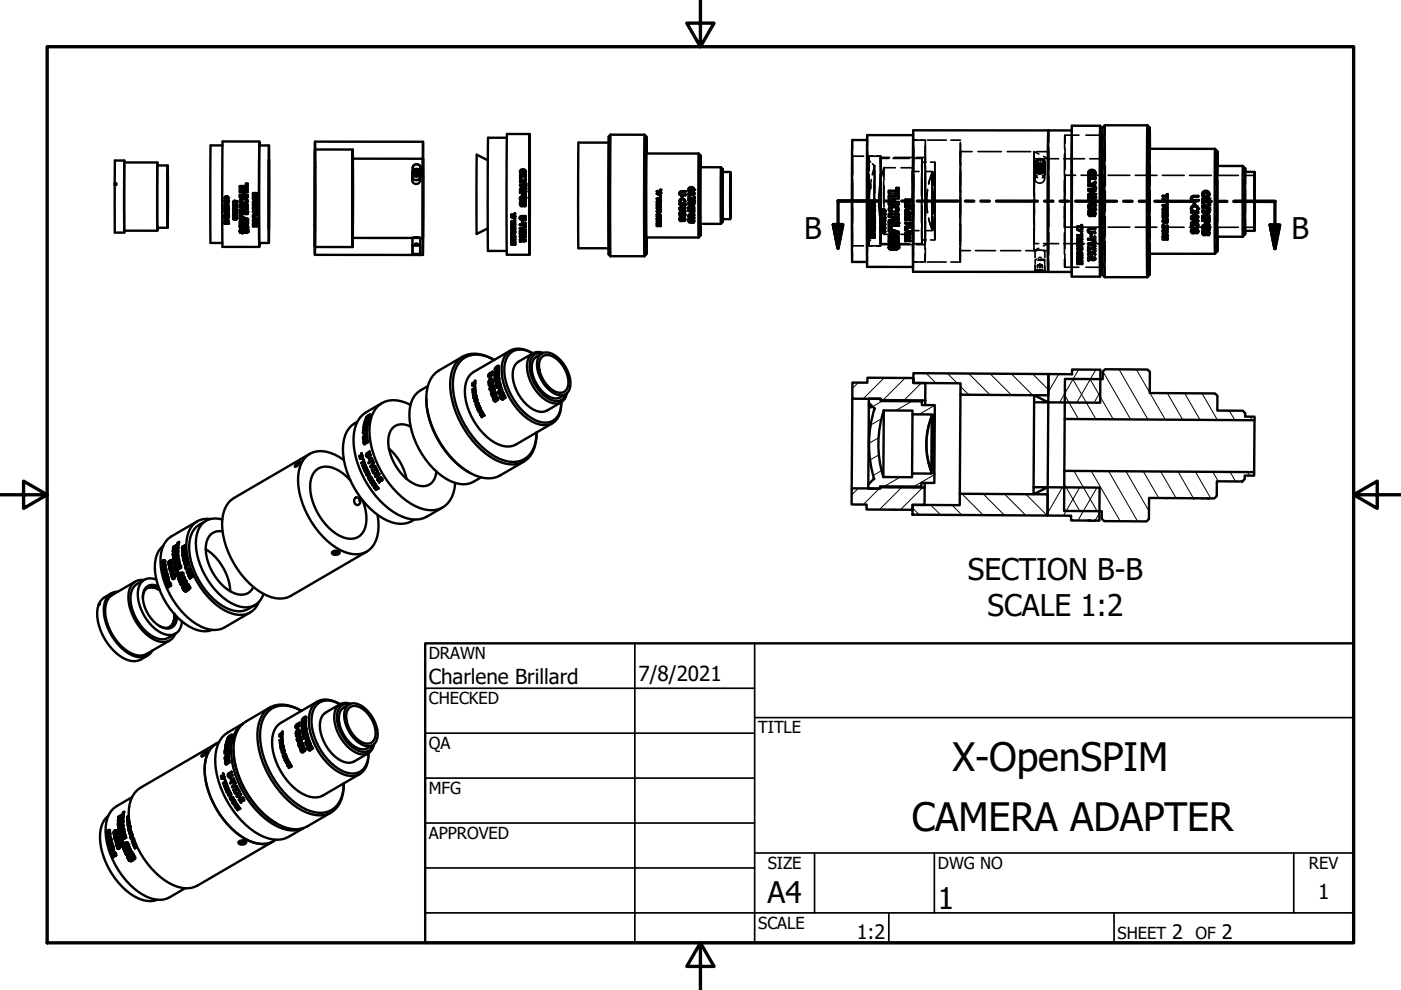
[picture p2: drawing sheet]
<svg xmlns="http://www.w3.org/2000/svg" width="297mm" height="210mm" viewBox="0 0 297 210" stroke-linecap="round" stroke-linejoin="round" font-family="sans-serif">
<defs><g id="words">
<g font-size="8.3">
<text x="201.9" y="163.6">X-OpenSPIM</text>
<text x="193.3" y="176.1">CAMERA ADAPTER</text>
</g>
<g font-size="6.3">
<text x="170.5" y="50.7">B</text>
<text x="273.8" y="50.8">B</text>
<text x="205.2" y="123">SECTION B-B</text>
<text x="209.4" y="130.5">SCALE 1:2</text>
<text x="162.8" y="191.4">A4</text>
<text x="198.9" y="192.8">1</text>
</g>
<g font-size="4.4">
<text x="90.9" y="145.1">Charlene Brillard</text>
<text x="135.4" y="144.5">7/8/2021</text>
<text x="279.5" y="190.7">1</text>
</g>
<g font-size="4.2">
<text x="181.6" y="199.1">1:2</text>
<text x="248.5" y="199.1">2</text>
<text x="259" y="199.1">2</text>
</g>
<g font-size="3.5">
<text x="90.9" y="139.7">DRAWN</text>
<text x="90.9" y="149.3">CHECKED</text>
<text x="160.8" y="155.5">TITLE</text>
<text x="90.9" y="158.8">QA</text>
<text x="90.9" y="168.3">MFG</text>
<text x="90.9" y="177.9">APPROVED</text>
<text x="162.8" y="184.2">SIZE</text>
<text x="198.9" y="184.2">DWG NO</text>
<text x="277.5" y="184.2">REV</text>
<text x="160.8" y="196.9">SCALE</text>
<text x="237" y="199.1">SHEET</text>
<text x="253.4" y="199.1">OF</text>
</g>
</g></defs>
<!-- layer: Visible (ANSI) -->
<g fill="none" stroke="#000" stroke-width=".51">
<path d="M24.3 38.9h.4v.3h-.4l.1 10.1h2M24.3 38.9v.2l.2 .1M24.4 39.2h.1M26.4 34h-2l-.1 4.9M26.4 34.4v-.4v15.3v-.4M33.4 34.5l-7-.1v14.5M33.4 35.1v13.2h2.2M33.4 35.1h2.2M33.4 35.1v-.6v14.4v-.6M35.6 36.6v10.2zM35.6 35.1v13.2zM47.2 30.8h-2.5l-.1 9.1v11.6h2.5"/>
<path d="M50.9 39.5h1.2M50.9 39.5v.4h1.2v.4M52.1 39h.4M52.1 39v.5M52.5 39v1.8h-.6v.5h.6v.5h-1.6v-.5h.6v-.6h-.6v-.4M55 30h-7.8l-.1 10.5 .1 11.8 7.8 .1M55 30.8v-.8v22.3v-.8M57 33.8v14.8zM57 30.8v20.7zM57 30.8h-2l-.1 9.1 .1 11.6h2M66.8 31.7v20.7zM66.8 30v24z"/>
<path d="M66.8 31.7h8M66.8 30l22.9 .1M74.8 31.7v20.7zM74.8 33.6v16.8zM74.8 33.6l14.9 .1M87.4 36.6v1.7M87.5 36.4v-.9a.81 .81 0 0 1 .8-.7 .81 .81 0 0 1 .8 .7v2M87.5 35.7a.8 .8 0 0 1 .8-.9 .8 .8 0 0 1 .8 .9M87.6 36.3a.78 .78 0 0 1 .9-.5 .78 .78 0 0 1 .5 1M87.8 36.4l.4-.2 .4 .2v.4l-.4 .2-.4-.2zM87.8 36.4v.4M88.2 36.2v.5"/>
<path d="M88.2 36.7l-.3 .1M88.2 36.7l.4 .1M88.9 37.8a.78 .78 0 0 1-.7 1.2 .78 .78 0 0 1-.7-1.1M89 36.7v.8a.81 .81 0 0 1-.8 .7 .81 .81 0 0 1-.8-.7v-.8M89 37.1a.69 .69 0 0 1-.5 1.1M89 36.6l.1 1.6M89.7 33.7v16.7zM89.7 30.1v23.9zM103.4 34l-2.3-1.2v16.8l2.3-1.2M107.5 29.2h-4l-.1 13.3 .1 10.7h3.9M110.3 39.4h.8M110.3 37.9h.2"/>
<path d="M110.3 38.6v-.3h.5l.7-.4v.3l-.5 .3 .5 .2v.3l-.7-.4M110.3 38.6h.5M110.5 36.4h.1M110.5 37.4h1M110.5 37.4v.5M110.5 39.8l.6 .2M110.8 38.6l.7 .4v-.3M111.1 39.4l-.6 .2v.2l.6 .2M111.2 36.2v.1a.39 .39 0 0 1-.3 .4 .39 .39 0 0 1-.4-.3M111.2 36.2l.1 .2M111.2 36.2h-.5l-.2 .2M111.2 36.2h.1"/>
<path d="M111.5 39.1v.4l-.6 .2 .6 .3v.3M111.5 39.1h-1.2v.3M111.5 38.7h.1M111.5 39.1v.4l-.6 .2M111.5 40v.3M111.5 38.2h.1M111.5 37.4v-.3h-1.2v.8M111.5 37.9v.3M111.5 38.2l-.5 .3M111.5 36.4a.63 .63 0 0 1-.6 .6 .63 .63 0 0 1-.7-.6M111.5 36.4h.1M112.3 28.4v25.6z"/>
<path d="M112.3 34v14.4zM112.3 28.4h-4.8l-.1 14.9 .1 10.7h4.8M129 30.2h-6.3l-.1 11.9v10.5h6.4M129.5 28.6l-.1 25.7M129.5 28.6a.95 .95 0 0 0-.5 1.1v23.5a.96 .96 0 0 0 .4 1.1M129.5 28.6h7.1M136.7 28.6l-.1 25.7M136.7 28.6l.3 .4M137.1 32.5l-.1-3.5v24.9l.1-3.6M148.1 32.6v17.8M148.1 32.6l-11.1-.1v7.8v10l11.1 .1M148.1 32.6l.4 .4"/>
<path d="M148.6 35.5l-.1-2.5v17v-2.5M152.8 35.5v12M152.8 35.5h-4.3v4.1v7.9h4.3M152.8 35.5l.4 .4M153.2 36.5v10M153.2 36.5h1.6M153.3 36.5l-.1-.6v11.2v-.6M154.8 36.5v10zM154.8 37.1v8.8zM183.8 29.7h-3.1l-.1 12.9 .1 12.9h3.1M190.1 39.8l.4 .1M190.1 39.8v.7"/>
<path d="M190.5 39.9v2.2h-.7v.7h.7v.6h-2v-.6h.8v-.7h-.8v-.6M193.6 28.7l-9.7-.1-.1 13.2 .1 14.8h9.7M219.4 36v.1M219.7 35.2a.97 .97 0 0 1 1.5 .1 .97 .97 0 0 1-.4 1.4 .96 .96 0 0 1-1.2-.2 .96 .96 0 0 1 .1-1.3zM219.9 35.6l.5-.3 .5 .3v.5l-.5 .3-.5-.3zM219.9 35.6v.5M220.4 35.3v.6M220.4 35.9l-.4 .2M220.4 35.9l.5 .2M221.4 36.3a.96 .96 0 0 0-1-1.3 .96 .96 0 0 0-.9 1.3M221.4 35.9v.2M222.3 27.7l-28.7-.1-.1 15 .1 15 28.6 .1"/>
<path d="M222.3 27.7l-.1 30M222.3 27.7h4.9M230.7 38.5h.3M230.7 39.4v-.4h.6l.9-.5v.4l-.5 .3 .5 .3v.4l-.8-.5M230.7 39.4h.7M230.9 36.2a.74 .74 0 0 1 1.2 0 .74 .74 0 0 1-.3 1.1 .73 .73 0 0 1-.9-.2 .73 .73 0 0 1 0-.9zM231 36.7h.1M231 37.9h1.2M231 37.9v.6M231.1 36.5h.8M231.1 36.5l-.1 .2M231.1 36.4l-.1 .3"/>
<path d="M231.4 39.4l.8 .5v-.4M231.9 36.5h.1a.49 .49 0 0 1-.5 .5 .49 .49 0 0 1-.5-.3M231.9 36.4l.1 .3M231.9 36.4v.1M232.2 39.5h.1M232.2 37.9v-.3l-1.5-.1v1M232.2 38.5v.4l-.5 .3M232.3 36.6a.79 .79 0 0 1-.8 .8 .79 .79 0 0 1-.8-.7M233.3 26.7h-6l-.1 16.8v15.2h6M233.7 28.7h-.4v-2l-.1 32 .1-2M234.3 26.6l-.1 32.2M234.3 26.6a1.2 1.2 0 0 0-.6 1.4v29.4a1.18 1.18 0 0 0 .5 1.4"/>
<path d="M234.3 26.6h9M243.3 26.6l-.1 32.2M243.3 26.6l.5 .5M243.8 31.5v-4.4l-.1 31.2 .1-4.5M257.6 31.6v22.2M257.6 31.6l-13.8-.1-.1 9.7v12.6h13.9M257.6 31.6l.5 .5M258.1 35.2v-3.1v21.2v-3.1M263.5 35.2v15M263.5 35.2h-5.4l-.1 8.7 .1 6.3h5.4M263.5 35.2l.5 .5M264 36.4v12.5h2"/>
<path d="M264 36.4h2M264 36.4v-.7v14v-.8M266 36.5v12.4zM266 37.2v11zM26.4 48.9h7M47.6 44.9l.1 .2 .2 .1v-.1M47.6 43.4l.3 .2M47.6 42a.42 .42 0 0 0 .4 .4 .42 .42 0 0 0 .5-.4M47.6 42.5h.8v.5l-.6 .1zM47.6 42.5l.2 .6 .3-.1 .1 .1 .2-.3M47.6 45.5h.8l.1-.2v.6l-.1-.3zM47.6 46.4l.9-.2-.8 .3 .8 .3z"/>
<path d="M47.6 46.4l.9 .4M47.6 46l.9 .1zM47.6 47.4h.1M47.7 43.3l.2-.1-.1 .3h.6v.1h-.7zM47.7 42l.3-.3 .4 .3M47.7 43.9h.3M47.7 42.6l.1 .4 .2-.2M47.7 42.6h.3M47.7 43.9l-.1 .5v-.6h.8l.1 .6-.1-.5M47.7 47h.3M47.7 47l-.1 .4v-.5h.9v.5l-.1-.4M47.7 44.6a.38 .38 0 0 1 .6 0 .38 .38 0 0 1-.1 .6l.1-.5h-.5l-.1 .2 .2 .3-.3-.2z"/>
<path d="M47.9 43.3l-.2 .1M48 42.6v.2M48 43.9v.4l.1-.4M48 47v.4l.1-.4M48 44.6l.4 .3M48 44.6l-.3 .3M48 44.6h.1M48.1 43.9h.3M48.1 42.6l.1 .4 .1-.2M48.1 42.6h.3M48.1 47h.3M48.4 42.6l-.1 .2"/>
<path d="M48.4 42.8h-.1M48.4 44.9h.1M48.5 46.3l-.8 .2M48.5 44.9l-.1 .2-.2 .1v-.1M49.4 46.3l.4 .3 .5-.3M49.4 42.9h.1M49.4 45.5l.6 .4 .2-.1-.2-.3 .3 .3a.37 .37 0 0 1-.4 .1 .37 .37 0 0 1-.3-.2l-.2 .3zM49.4 44.8l.9 .3v.1l-.9 .3 .3-.2v-.3zM49.4 44.2l.6 .4 .2-.1-.2-.3 .2 .1v.3h-.4l-.3-.3-.1 .4zM49.4 43.3h.9v.2l-.7 .2 .7 .2v.2h-.9v-.1h.7l-.7-.2 .7-.4h-.7zM49.4 44.8l.3 .2v.3M49.4 43.7v.1"/>
<path d="M49.4 44.2v.5M49.4 45.5v.5M49.5 42.7l.2-.1-.2 .3 .2 .2 .2-.5h.2l.1 .5-.2 .1 .2-.3-.2-.2-.2 .5h-.2zM49.5 46.2h.6l.1 .3h-.6l-.2-.2zM49.5 46.3l.3-.1 .4 .1M49.5 46.3l.3 .2 .4-.2M49.5 45.6l.1 .1a.36 .36 0 0 0 .3 .2 .36 .36 0 0 0 .4-.1M49.5 44.3l.5 .4 .3-.2M49.7 42.7l-.2 .2M49.8 45l.4 .1M49.8 45h.1M49.8 46.2h.1"/>
<path d="M50 45.1l-.2-.1v.3l.4-.2M50 44.3l.2 .2M50 45.1h.1M50 45.1h.2M50 45.6l.2 .2M50.1 46.3h-.6M50.1 46.2v.1M50.1 46.3h.1M50.2 42.9l-.2-.2-.3 .5-.3-.3M50.2 42.9h.1M50.3 45.2l-.9 .3v-.1M50.3 43.5l-.7 .2"/>
<path d="M50.3 42.9l-.2 .2h-.1M50.9 44.9v1.4l.2 .1v.4l-.2 .1 .1 1.4M50.9 43.8v-.4h1.6v1a.47 .47 0 0 1-.4 .4 .47 .47 0 0 1-.5-.3l-.2 .2-.5 .2v-.5l.5-.2M50.9 43.8h.5M50.9 40.3h1.2M50.9 42.5a.84 .84 0 0 0 .8 .9 .84 .84 0 0 0 .8-.8M50.9 48.9v.3M50.9 44.9v1.4M50.9 44.9h1.6v.5M50.9 46.9v1.1M50.9 46.3h.1M50.9 49.1h.1"/>
<path d="M50.9 46.3l.2 .1v.4M50.9 48h.1M50.9 49.1v.1M50.9 48v.1M50.9 48.1h.1M50.9 49.2h.1M50.9 48.1l.1 .2M50.9 48.1v.1M50.9 44.9h1.6M50.9 44.9v1.4l.3 .1v.2M50.9 48.6v.1M50.9 49.2l.1 .1"/>
<path d="M50.9 48.6v.5l.3 .3 .5-.1 .2-.5M51 48.6l-.1 .3M51 48.6h-.1M51 48.6h.1M51 49.3h.1M51 48.3l.1 .1-.2 .3v.5M51 48.3h.1M51.1 48.3h.1M51.1 48.5l-.1 .1M51.1 48.4h.1M51.1 48.5h.1M51.1 49.3h.1"/>
<path d="M51.1 49.4h.1M51.2 49.4h.1M51.2 48.4h.1M51.2 48.4l-.2 .2M51.2 48.8l.1 .3M51.2 46.6h.3M51.2 46.9l-.3 .1v1l.3 .4M51.2 46.9l-.3 .1M51.2 46.6v.3M51.2 42.6a.49 .49 0 0 1 .5-.4 .49 .49 0 0 1 .5 .4M51.2 49h.1M51.2 49v.1"/>
<path d="M51.2 47.6v.4M51.2 48h.1M51.2 45.3v.7l1.3 .4v.4M51.2 49.1h.1M51.3 48h.1M51.3 49.4h.1M51.3 47.7h.2v.3M51.3 47.7v.3h.2M51.3 47.7l.3-.1v.4M51.3 45.4v.6l1.2 .4v.4l-1.2 .4h1.2v.9l-.4 .3M51.3 45.4h1.2M51.3 48v.1"/>
<path d="M51.3 48.1h.1M51.3 49.1h.1M51.4 48.1h.1M51.4 43.8v.4M51.4 48.4v.3M51.5 48.7l-.3 .2 .1 .1h.1l.4-.6 .6 .1 .1 .6-.4 .3M51.5 48.7h.1M51.5 48.7l-.3 .2M51.5 46.4v.4l.6-.2M51.5 48.4h.1M51.5 48.1h.1M51.5 49.4h-.2"/>
<path d="M51.5 49.4h.1M51.5 48h.1M51.5 46.5l.4 .1-.4 .1zM51.5 46.5l.4 .1M51.5 47.9v.1M51.6 49.4h-.1M51.6 48.4h.1M51.6 48.4h-.1M51.6 48h.1M51.6 48.8h.1M51.6 49.4h.1M51.6 48h-.4"/>
<path d="M51.7 48.4h.1M51.7 48.4h-.1M51.7 48.3h.1M51.7 48.3v.1M51.7 48.5l-.3 .6M51.7 48.5h.1M51.7 49.3l-.1 .1M51.8 48.3h.1M51.8 48.3h-.1M51.8 49.3h.1M51.8 48.5h.1M51.8 48.5h-.1"/>
<path d="M51.8 49.3l-.4 .1-.4-.1M51.8 43.8h.4M51.8 43.8v.4l.2 .2 .2-.2v-.4M51.8 49.2v.1M51.8 48.3l.1 .1M51.8 48.4v.1M51.9 47.6v.4M51.9 47.6v.3M51.9 47.9h.1M51.9 47.9v.1M51.9 48h.1M51.9 48.4l-.1 .1"/>
<path d="M51.9 47.7h.2v.2M51.9 47.7v.2h.2M51.9 47.7l.3-.1-.1 .4M51.9 48.4l-.5 .7M51.9 48.4h.3M51.9 48.4h.1M51.9 48.8l.2-.1 .1 .2M52 49.4h.1M52 48.8l-.2 .5M52 48.8l-.2 .4M52 48h.1M52 48.8h.1"/>
<path d="M52 48.4l-.2-.1-.3 .1v.3M52 48.4h.1M52 47.3h-.6v.3h-.2M52 47.3h.4M52 47.3v.3h-.1M52 49.1h.1M52.1 49l-.1 .3M52.1 49v.1M52.1 48h.1M52.1 48.8h.1M52.1 46.6l-.6-.2v.2M52.1 46.6l-.6 .2v-.2"/>
<path d="M52.1 47.9h.1M52.1 49h.1M52.1 48.8l-.1 .2v.4M52.1 48.8h-.1M52.1 48.8v.1M52.1 48h-.2M52.2 48.4l.3 .3v.3M52.2 48.4v.1M52.2 43.8v.4M52.2 49h-.1M52.2 49.4h.1M52.2 49.4h-.1"/>
<path d="M52.2 48.9l-.1 .1M52.2 48.9v.1M52.2 48.5h.1M52.3 48.3v.1M52.3 48.3l-.2 .1M52.3 48.5h.1M52.4 48.5v.1M52.4 48.6h.1M52.4 49.2h.1M52.4 49.2l-.2 .2M52.4 48.6l.1 .1M52.4 47.3v.8l-.4 .2a.23 .23 0 0 0-.3-.1 .23 .23 0 0 0-.2 .2l-.3 .4v.2"/>
<path d="M52.5 48.2h.1M52.5 48.7h.1M52.5 48.7v.3M52.5 48.2l-.2 .1M52.5 46.8l-1.5 .5h1M52.5 44.9v.4h-1.3M52.5 49.2h.1M52.5 49.2h-.1M52.5 49l-.4 .3M52.5 48.1v.1M52.5 44.4a.48 .48 0 0 1-.4 .4 .48 .48 0 0 1-.5-.3l-.2 .2-.5 .2v-.5M52.5 49v.2"/>
<path d="M53.6 43.3l.2 .3M53.6 43.3h.1M53.6 42.1l.9 .3v.1l-.9 .4 .3-.3v-.3zM53.6 41.2h.9v.2l-.7 .2 .7 .2v.2h-.9v-.1h.7l-.7-.2v-.1l.7-.3h-.7zM53.6 42.1l.3 .2v.3M53.6 40.9h.9M53.6 40.9v.2h.9v-.2M53.6 41.6v.1M53.7 46l.8 .4-.8 .3 .2-.2v-.3zM53.7 46l.2 .2v.3M53.7 47.2v.1M53.7 48h.1"/>
<path d="M53.7 45.7h.8M53.7 43.9h.3M53.7 43.9l-.1 .5v-.6h.9v.6l-.1-.5M53.7 45.7v.3M53.7 47.6h.3M53.7 47.6v.4M53.9 47.2l.6 .1h-.8M53.9 47.2h.1M53.9 46.5h.1M54 45v.3l.2 .1M54 45h-.4v-.2h.9v.4l-.3 .2M54 46.3l.4 .1"/>
<path d="M54 46.3l.4 .1-.4 .1zM54 42.3l.4 .2M54 42.3l.4 .2-.4 .1zM54 43.9v.4l.1-.4M54 47.6v.3l.1-.3M54.1 43l-.4 .3 .1 .2 .3-.2v.3h-.3M54.1 43l.2 .2-.1 .3 .1 .1a.42 .42 0 0 0 0-.6 .42 .42 0 0 0-.6 .1 .42 .42 0 0 0 .1 .5M54.1 43l-.4 .3M54.1 43l.3 .3M54.1 45v.3h.2l.1-.2M54.1 45h.3M54.1 43.9h.3"/>
<path d="M54.1 47.6h.3M54.3 46.9l-.6 .4M54.3 46.9l-.6-.1h.8l-.6 .4M54.3 46.9h.1M54.4 45v.2M54.4 45v.1M54.4 47.6l.1 .4v-.5h-.8v.5M54.4 43.3h.1M54.5 42.5l-.9 .4v-.2M54.5 46.4l-.8 .2M54.5 45.2l-.3 .2M54.5 41.4l-.7 .2"/>
<path d="M54.5 45.7l-.9-.1 .1 .4M54.5 46.9l-.6 .3M54.5 43.3l-.2 .3-.1-.1M66.8 54l21 .1M66.8 52.4h8M74.8 50.4l12.8 .1M87.4 50.4h1.7zM87.4 50.4v3.6M87.5 52l.8-.4 .8 .4zM87.8 54h-.4h1.7M88.8 54h.3M88.8 54.1h.9"/>
<path d="M89 50.5h.7M89.1 53.8h-1.6l.3 .2M89.1 53.8l-.3 .2h-1M89.1 52v1.8M89.1 50.4v3.6M108.4 49.3h.1M108.4 48l.4 .2-.4 .3 .4-.3 .4 .3-.5 .2M108.4 48h.8M108.4 45.5h.7M108.4 47h.7M108.4 45.5l.7 .1 .1 .3M108.4 46h.1"/>
<path d="M108.4 50h.1M108.4 46l.7 .3M108.4 48.7h.3zM108.4 48.7l.8 .3-.3-.2M108.4 49.9l.2 .3h.6v-.2M108.4 49.9h.1M108.4 50.2l.8 .3-.8 .2 .2-.1v-.3zM108.4 50.7l.6 .4 .2-.1v-.3M108.4 50.7h.8M108.4 49.9v.1M108.4 50.2h.1M108.4 50.6h.1"/>
<path d="M108.4 50.2l.8 .2M108.4 51.1l.8 .2-.8 .2 .2-.1v-.2zM108.4 51.5l.7 .1-.7 .3 .8-.1M108.4 51.5h.8M108.4 51.1l.8 .1M108.4 51.4h.1M108.4 51.8h.1M108.5 47.6l.3 .2M108.5 47.6a.36 .36 0 0 1 .3-.2 .36 .36 0 0 1 .3 .2M108.5 47.6h.1M108.5 49.3l.2 .2h.4M108.5 49.3a.29 .29 0 0 1 .3-.2 .29 .29 0 0 1 .3 .4"/>
<path d="M108.5 49.3h.1M108.5 50v.1M108.5 50h.1M108.5 49.1h.5l.2 .1a.36 .36 0 0 1-.4 .4 .36 .36 0 0 1-.3-.5zM108.5 47.4a.38 .38 0 0 1 .5-.1 .38 .38 0 0 1 .1 .6 .38 .38 0 0 1-.5 .1 .38 .38 0 0 1-.1-.6zM108.5 49.9l.2 .2M108.5 49.9h.1M108.5 50.1h.2M108.5 50.1h.1M108.6 50.5l-.2 .1M108.6 51.4h-.2M108.7 50.4l.4 .1h-.4"/>
<path d="M108.7 50.5v-.1v.1M108.7 51.3v-.1v.2M108.7 51.2l.4 .1-.4 .1M108.7 50.5h.1M108.7 51.3v.1M108.7 48.7h.1M108.8 48.2l-.4 .2M108.8 50.8h.3v.2M108.8 50.8v.2zM108.8 48.1l.4 .3v.2M108.8 48.8l.4 .2M109 47.8h-.2"/>
<path d="M109 47.8l-.2 .1M109.1 51.6l-.7 .2M109.1 51.3h-.4M109.1 50.4l-.4 .1M109.1 50.9l-.3 .1M109.1 45.9h.1M109.1 45.3h.1M109.1 46.7h.1M109.1 45.3v.2M109.1 46.7v.3M109.1 47.4l.1 .2M109.1 47.4l-.5-.1-.2 .3"/>
<path d="M109.1 47.4h.1M109.1 49.1l.1 .2M109.1 49.1h-.5l-.2 .2M109.1 49.1h.1M109.1 50.9h.1M109.1 50h.1M109.1 47.6l-.1 .2zM109.1 50v.1h-.4M109.1 49.3v.2M109.2 45.3v1.1l-.8-.3 .7 .2v-.4M109.2 46.7v.6l-.1-.2-.7-.1M109.2 48l-.4 .1 .4 .3v.2"/>
<path d="M109.2 48.6l-.4 .2M109.2 50.4v.1M109.2 51.5l-.6 .3h.6h-.6M109.2 50.7v.2M109.2 51.2v.1M109.2 51.5v.1M109.2 47.6h.1M109.2 51.6h.1M109.2 49.3h.1M110.2 46.2l.3 .4h.9v-.1M110.2 49h.1M110.2 49v.5l.2-.2h1"/>
<path d="M110.2 49.6l.6 .3 .6-.3v.2l-.4 .2 .4 .3-.6-.3-.6 .3 .5-.3zM110.2 49.6h.1M110.2 50.2h.1M110.2 49.6l.6 .3M110.2 50.8h.2M110.2 50.8v.5h.2M110.3 40.3h1.2M110.3 40.9h.4M110.3 45.9l1.1-.1h-.9l-.3 .4zM110.3 42.8v.7a.37 .37 0 0 0 .5 .2l.3-.6 .2 .2-.2 .4h.3a.47 .47 0 0 0 .1-.6 .47 .47 0 0 0-.7-.1l-.1 .4h-.2l.1-.6M110.3 42.8h.3M110.3 42.8l-.1 .4"/>
<path d="M110.3 46.2l.1 .2 .3 .1M110.3 46.2h.1M110.3 49v.2M110.4 50.9v.4M110.4 50.8l.7 .3 .2-.1-.1-.2M110.4 50.8l.5 .3 .4-.1M110.5 43.2l.2 .2 .1-.3a.38 .38 0 0 1 .5-.2 .38 .38 0 0 1 .2 .5M110.5 43.2v.1M110.5 42.2l.2 .2M110.5 42.1v.1M110.6 42.8h.1M110.7 46.5h.7"/>
<path d="M110.7 46.8h.1zM110.7 50.4h.1M110.7 50.4v.3h.1M110.7 50l-.5 .2M110.7 41.6a.5 .5 0 0 0-.5 .6 .5 .5 0 0 0 .5 .5h.8v-.3M110.7 41.6h.8M110.7 41.6l-.3 .2-.2 .3M110.7 42.4h.8M110.8 46.8v.4h-.1v-.4M110.8 49.9h.1M110.8 50.3v.4M110.8 50.7h.1"/>
<path d="M110.9 40.9h.1M110.9 40.9v.2v-.2M110.9 41.1h.1M111 50l.4 .2v.1M111.1 40h-.8v.3M111.1 43.7h.1M111.2 49h.1M111.2 49.2h-.9M111.2 49v.2h-.9M111.2 50.8h.2M111.2 40.9v.2l-.2 .1M111.2 40.9h-.3h.3"/>
<path d="M111.3 43.4l-.2 .3M111.3 49l.1 .3M111.3 47.3v.3h-1.1v.1h1.1v.4h.1l-1.2 .3M111.3 47.3h.1M111.4 48.1l-1.2 .3M111.4 50.8l.1 .2a.63 .63 0 0 1-1.1-.1v.4M111.4 50.8l.1 .2M111.4 45.8v.2h-.7a.26 .26 0 0 0-.4 .2 .26 .26 0 0 0 .4 .3M111.4 47.2v1l-1 .3 1 .3v.1l-1.2-.3v-.2M111.4 47.2l-.1 .1M111.4 49.8v-.2l-.6 .3M111.5 51h.1"/>
<path d="M111.5 40.6v.4a.43 .43 0 0 1-.5 .5 .43 .43 0 0 1-.3-.6M111.5 40.6l-.1 .7M111.5 41.6v.4h-1v.2l.2 .2M111.5 40.6h-1.2v.3M129.4 54.3h7.2M137 53.9l-.4 .4M139.2 42.8a.43 .43 0 0 1 .5-.3 .43 .43 0 0 1 .4 .4M139.3 44.1h.3zM139.3 43.3l.3 .2-.3 .4 .4-.4 .4 .4-.5 .2M139.3 43.3h.8M139.3 42.1h.7M139.3 43.7h.1"/>
<path d="M139.3 41.1l.6 .3M139.3 40.6h.7M139.3 45.9l.8 .3-.8 .3 .2-.2v-.2zM139.3 46.5l.5 .4h.2l.1-.4M139.3 46.5h.8M139.3 47l.8 .3-.8 .2 .2-.2v-.2zM139.3 40.6l.7-.1 .1-.3v1.2M139.3 45.9h.1M139.3 46.4h.1M139.3 46.9v.1M139.3 45.9l.8 .2M139.3 46.9l.8 .3"/>
<path d="M139.3 45.5v.3h.2h.6v-.2M139.3 45.5h.1M139.3 47.5h.8M139.3 47.5l.7 .1M139.3 45.5v.1M139.3 47.4h.1M139.3 42.9l.4 .2M139.3 42.9a.3 .3 0 0 1 .4-.3 .3 .3 0 0 1 .2 .4M139.3 44.8l.2 .2h.4M139.3 44.8a.34 .34 0 0 1 .4-.2 .34 .34 0 0 1 .3 .2M139.3 44.8h.1M139.3 45.6l.1 .1"/>
<path d="M139.3 45.6h.1M139.4 45.5v.2h.1M139.4 45.5h.1M139.4 45.7h.1M139.4 47.9h.7M139.5 47.8l.6 .1M139.5 46.3l-.2 .1M139.5 47.3l-.2 .1M139.6 46.3v-.2v.2M139.6 46.1l.4 .1-.4 .1M139.6 46.3h.1M139.6 47.3v-.2v.2"/>
<path d="M139.6 47.1l.4 .1-.4 .1M139.6 47.3h.1M139.6 44.1h.1M139.6 43.5l-.3 .2M139.7 46.6v.2zM139.7 46.6l.3 .1M139.7 43.4l.4 .3v.3M139.7 46.8h.1M139.9 43l-.2 .1M139.9 47.6l-.6 .2M139.9 47.2l-.3 .1M139.9 46.2l-.3 .1"/>
<path d="M139.9 41.4h.2M139.9 46.8l.1-.1-.1 .1M139.9 46.8h-.2M140 47.6l-.7 .3 .8-.1M140 44.6l.1 .2M140 44.6l-.5-.1-.3 .3M140 40.9h.1M140 41.8h.1M140 40.6v.3M140 41.8v.3M140 44.6h.1M140 45.6h.1"/>
<path d="M140 45.6v.1h-.5M140 44.8l-.1 .2zM140 42.9l-.1 .1M140 43.9l-.4 .2M140.1 43.3l-.4 .1 .4 .3v.3M140.1 41.8v.7l-.1-.3-.7-.1M140.1 44l-.4 .2 .4 .3-.8-.4M140.1 40.9l-.1 .4-.7-.3 .6 .4M140.1 46.1v.1M140.1 46.5v.2M140.1 47.5l-.7 .4M140.1 47.2v.1"/>
<path d="M140.1 47.5v.1M140.1 44.8h.1M144 42.7a.63 .63 0 0 1 .7-.5 .63 .63 0 0 1 .6 .5M144 41.1l.2 .2 .3 .1M144.1 45.4a.63 .63 0 0 0 .6 .8 .63 .63 0 0 0 .6-.8M144.1 45.4h1.2M144.1 44.3l1.2 .4v.2l-1.2 .4v-.2l.3-.1v-.4l-.3-.1zM144.1 43.2h1.2M144.1 44.1h1M144.1 43.2v.2h1M144.1 44.1v.1h1.2M144.1 44.3h.1"/>
<path d="M144.1 45.1h.1M144.1 44.3l1.2 .4M144.1 46.3a.37 .37 0 0 0 .1 .5 .37 .37 0 0 0 .5-.1 .31 .31 0 0 0 .5 .1 .31 .31 0 0 0 0-.5M144.1 46.3h.2M144.1 46.3l-.1 .3M144.2 46.5l.1 .2M144.2 42.7l.1 .4M144.2 46.6h.1M144.2 45.5h.9v.4M144.2 45.5l.1 .4zM144.2 42.3a.62 .62 0 0 1 .8-.1 .62 .62 0 0 1 .2 .9h-.2a.44 .44 0 0 0 0-.6 .44 .44 0 0 0-.6 0 .44 .44 0 0 0-.1 .6l-.2-.2zM144.3 46.7h.1"/>
<path d="M144.3 46.3v.4h.2l.2-.2M144.3 45.9h.1M144.3 46.3h.1M144.4 43.7h.1M144.4 45l-.3 .1M144.5 40.7a.28 .28 0 0 0-.3 .3 .28 .28 0 0 0 .3 .2h.8v.2M144.5 41.4h.8M144.5 40.7h-.2l-.1 .3M144.5 40.7h.8M144.5 41.6h.2M144.5 41.6v.4h.2v-.4M144.5 45v-.4v.4"/>
<path d="M144.5 44.6l.6 .2-.6 .2M144.5 45h.1M144.6 43.7l.7 .3v.2M144.7 46.5h.1M144.7 46.6l-.2 .1h-.2M144.8 46.5l.1 .2 .3-.1M145 43.1h.1M145 46.3l.2 .3M145 46.3h.2M145.1 45.9l-.4 .1-.4-.1M145.1 45.9h.1M145.1 43.4l-.7 .3"/>
<path d="M145.1 44.8l-.6 .2M145.1 43.4l-.7 .3 .7 .4M145.1 45.6v.3M145.2 42.7l-.2 .4M145.2 46.3l.1 .3M145.3 40.7v-.2h-.8a.44 .44 0 0 0-.5 .5 .44 .44 0 0 0 .5 .4M145.3 43.2v.2l-.7 .3 .7 .3v.2M145.3 43.2v.2M145.3 44.7v.2M145.3 45.3v.3M145.3 42.7h.1M145.3 46.6h.1"/>
<path d="M145.9 45.9l.2 .3 .3 .1h.8v-.2M145.9 46.8a.42 .42 0 0 0 .5 .4 .42 .42 0 0 0 .4-.5l.2 .2-.2 .3M146 42.2v.3h.5l.7 .4v-.3l-.5-.2M146 42.2h.4M146 43h1.2M146 43v.3h.8M146 44.5v.2h.4a.42 .42 0 0 0 .3 .6 .42 .42 0 0 0 .5-.4v-.4M146 44.5h1.2M146 43.9v.3h1.2M146 46.5l-.1 .3M146 46.5h.3M146 46.4l-.1 .4"/>
<path d="M146.2 45.9l.2 .2M146.2 45.9h.1M146.2 46.8h.1M146.2 46.8v.1M146.2 46.9h.1M146.2 41.3h1M146.2 41.3v.5h-.2v-.8h1.2v.3M146.2 43.5h.1M146.3 40l.6 .1-.5-.1-.2 .2zM146.3 46.5l-.1 .3 .1 .2a.48 .48 0 0 1 .3-.5 .48 .48 0 0 1 .6 .2l-.1 .5h-.3M146.3 46.4v.1M146.4 45.4l-.3 .2-.2 .3"/>
<path d="M146.4 45.4h.8M146.4 46.1h.8M146.4 42.2l.8-.4v.3l-.5 .3 .5 .2v.3M146.6 43.6l.6 .3v.3M146.6 44.7h.3v.3M146.6 44.7v.2zM146.6 44.9h.1M146.6 44.9v.1M146.6 45h.1M146.7 43.9h-.7M146.7 43.3l-.5 .2M146.8 43.3l-.6 .2v.2l.6 .2h-.8"/>
<path d="M146.8 47.2h.1M146.9 40.1l.1 .1zM146.9 45h-.3M146.9 45h.1M146.9 44.8v.2M147 40.2a.43 .43 0 0 1-.4 .3 .43 .43 0 0 1-.4-.3M147 46.9l-.2 .3M147.2 43v.4l-.6 .2 .6 .3v.3M147.2 42.1v-.3l-.8 .4M147.2 43v.4M147.2 44.5v.4M147.2 45.4v.3l-1 .1v.2l.2 .1"/>
<path d="M147.2 44.9h.1M147.2 40.2a.63 .63 0 0 1-.6 .6 .63 .63 0 0 1-.7-.5M147.2 46.9a.39 .39 0 0 0-.4-.4 .39 .39 0 0 0-.4 .4h-.2M147.2 40.2h.1M147.2 46.9h.1M148.5 50l-.4 .4M153.2 46.5h1.6M153.2 47.1l-.4 .4M184.4 45.4l.1 .2 .2 .1M184.4 43.6a.53 .53 0 0 0 .5 .5 .53 .53 0 0 0 .6-.4M184.4 45.4h.1M184.4 47.2l.1 .3 .2 .1 .1-.1"/>
<path d="M184.4 47.2h.1M184.4 44.3h1v.6l-.8 .1zM184.4 44.3l.1 .6 .2 .1M184.4 48h.9v-.3h.1l.1 .8h-.2v-.3h-.9zM184.4 49.2l1.1-.4v.2l-1 .3 1 .3v.1l-1.1-.4zM184.4 49.2v.1l1.1 .4M184.4 48.6h1.1v.1h-1.1zM184.4 49.3h.1M184.5 45.2h.2l-.1 .3 .8 .1v.1l-.9-.1zM184.5 47.2l.2-.2 .2-.1 .3 .1 .1 .2M184.5 43.6l.4-.3 .3 .1 .1 .2M184.5 46.1h.4"/>
<path d="M184.5 44.4l.1 .5 .3-.1v-.1M184.5 44.4h.4M184.5 46.1v.5h-.1v-.7h1v.7h-.1v-.5M184.5 49.9h.4M184.5 49.9v.5h-.1v-.6h1.1v.6h-.2v-.5M184.5 49.3h.1M184.6 46.9a.47 .47 0 0 1 .7 0 .47 .47 0 0 1-.1 .7l.1-.5-.6-.1-.2 .2 .2 .4-.3-.2zM184.7 45v.1M184.7 45.3l-.2 .1M184.9 44.4v.3M184.9 46.1v.5h.1v-.5M184.9 49.9v.5h.1v-.5"/>
<path d="M185 44.9l-.3 .1M185 44.9h.1M185 46.1h.3M185 44.4l.2 .5 .1-.1v-.4M185 44.4h.3M185 49.9h.3M185.3 44.4v.3M185.4 44.7l-.2 .3-.2-.1M185.5 49l-1 .3M185.5 47.2l-.1 .3-.2 .1-.1-.1M186.7 49.1l.1 .2 .4 .1 .3-.1 .2-.2M186.7 48.1l.7 .4 .2-.1-.2-.3 .3 .3a.46 .46 0 0 1-.4 .2 .46 .46 0 0 1-.4-.3l-.1 .4h-.1z"/>
<path d="M186.7 47.1l1 .4v.1l-1 .4v-.1l.3-.1v-.4l-.3-.1zM186.7 46.4l.7 .5 .2-.2-.2-.3 .2 .1v.5h-.4l-.4-.4v.5h-.1zM186.7 45.3h1v.2l-.9 .3 .9 .3v.2h-1v-.2h.8l-.8-.2v-.2l.8-.2h-.8zM186.7 47.1v.2l.3 .1v.4M186.7 45.7v.2M186.7 46.4v.7M186.7 48v.7M186.8 44.5l.2-.2-.2 .5 .2 .2 .3-.6h.3l.1 .3-.1 .3-.2 .1 .2-.4-.2-.2-.3 .6h-.3l-.1-.3zM186.8 48.9l.7-.1 .2 .3-.2 .2h-.7l-.1-.2zM186.8 49.1l.4-.2 .4 .2M186.8 49.1l.4 .2 .4-.2M186.8 49.1h.1"/>
<path d="M186.8 48.2l.2 .2M186.8 46.6l.2 .2M186.8 46.6h.1M187 46.8h.1M187 48.4h.1M187 44.5l-.2 .3M187.1 47.4l.5 .2M187.1 47.4l.5 .2-.5 .1zM187.1 47.4h.1M187.2 48.9h.1M187.4 44.6h.2v.2M187.4 44.6l-.2 .4-.2 .1-.3-.1v-.3"/>
<path d="M187.4 44.6h.1M187.4 48.2l.2 .2M187.4 46.5l.2 .2M187.5 49l-.6-.1-.1 .2M187.5 49h.1M187.5 49l.1 .1M187.6 46.7h.1M187.6 47.6h.1M187.6 48.4h.1M187.6 49.1h.1M187.7 48.4l-.3 .2-.4-.2M187.7 47.6l-1 .4v-.1"/>
<path d="M187.7 46.7l-.3 .3-.4-.2M187.7 45.5l-.9 .3M187.7 44.8l-.2 .3h-.1v-.1M188.5 45.9v-.5h2v1.2a.59 .59 0 0 1-.5 .6 .59 .59 0 0 1-.6-.4l-.2 .3-.7 .1v-.5l.5-.1 .2-.3M188.5 45.9h.7M188.5 52.2v.4M188.5 47.3v1.8l.3 .1v.5l-.3 .1v1.4l.1 .3M188.5 40.5h1.6M188.5 41.5h1.6M188.5 44.3a1.04 1.04 0 0 0 1 1.1 1.04 1.04 0 0 0 1-1M188.5 49.8v1.4M188.5 47.3v1.7"/>
<path d="M188.5 47.3h2v.6M188.5 40.5v.5h1.6v.5M188.5 49v.1M188.5 49l.3 .1v.6M188.5 51.2v.1M188.5 51.2h.1M188.5 52.6l.1 .1M188.5 52.6h.1M188.5 51.3h.1M188.5 47.3h2M188.5 47.3v1.7l.4 .1v.3M188.5 52.2l.1 .5 .5 .2 .4-.1 .4-.7h.2v.2"/>
<path d="M188.5 52.2h.1M188.5 51.4l.1 .1M188.5 51.4h.1M188.5 52v.1M188.5 52.7h.1M188.6 52.7h.1M188.6 51.9l-.1 .3M188.6 51.9l-.1 .1M188.6 51.9h.1M188.6 52.7l.1 .1M188.6 51.5l.2 .1-.3 .4 .1 .7M188.6 51.5h.1"/>
<path d="M188.7 52.8h.1M188.7 51.5v.1M188.7 51.6h.1M188.7 51.8h.1M188.7 51.8l-.1 .1M188.8 51.6h.1M188.8 51.7h.1M188.8 52.9h.1M188.9 52.9h.1M188.9 51.7l-.3 .2M188.9 52.2l.1 .3M188.9 51.7h.1"/>
<path d="M188.9 49.4v.3M188.9 49.7l-.4 .1v1.4l.4 .4M188.9 49.7l-.4 .1M188.9 51.6v.1M188.9 44.4a.61 .61 0 0 1 .6-.5 .61 .61 0 0 1 .6 .5M188.9 52.4h.1M188.9 52.4l.1 .1M188.9 50.7v.4M188.9 51.1h.1M188.9 51.1l.1 .1M188.9 47.8l.1 .9 1.5 .5v.5M189 51.2h.1"/>
<path d="M189 52.1h.1M189 52.1l-.1 .1M189 50.7h.3M189 50.7v.4h.3M189 52.9h.1M189 47.9v.7l1.5 .6v.5l-1.5 .5h1.5v1.1l-.4 .3M189 47.9h1.5M189 52.5h.1M189.1 51.2h.1M189.1 52.9h.1M189.1 52.5h.1M189.2 45.9v.4"/>
<path d="M189.2 50.7h-.3M189.2 50.7h.2v.4M189.2 51.7v.3M189.2 51.2h-.1M189.2 52l-.2 .1M189.2 52.5h.1M189.2 52.5h-.1M189.2 51.2h.1M189.2 49.2v.4l.8-.2M189.2 49.4h-.3M189.2 49.4v.2M189.2 52v.1"/>
<path d="M189.2 49.6h.1M189.3 51.2h.1M189.3 52.9h-.2M189.3 52.9h.1M189.3 52.3h.1M189.3 52.3l-.1 .2M189.3 49.3l.5 .1-.5 .2zM189.3 49.3h.1M189.3 49.3l.5 .1M189.3 51.1h.1M189.3 50.7v.4M189.4 52.1v.1"/>
<path d="M189.4 51.1h.1M189.4 51.2h.1M189.4 52.9h.1M189.4 51.1l-.2 .1-.3-.1M189.4 52.1l-.1 .2M189.4 52.1h.1M189.5 51.6h.1M189.5 51.6l-.3 .1M189.5 52.8l-.1 .1M189.5 52.8h.1M189.5 51.8l-.1 .3M189.5 51.8h.1"/>
<path d="M189.6 52.8h.1M189.6 52.7v.1M189.6 52.7l-.3 .2-.6-.1M189.6 52.7h.1M189.6 45.9h.5M189.6 45.9v.5l.3 .2 .2-.2v-.5M189.6 51.5h.1M189.6 51.5l.1 .1M189.6 51.5l-.1 .1M189.7 51.7h.1M189.7 51.7l-.2 .1M189.7 50.7v.4"/>
<path d="M189.7 50.7h.2M189.7 51.6h.1M189.7 51.1h.1M189.8 51.1h.1M189.8 50.7h.2M189.8 50.7v.4h.2M189.8 51.7l-.3 .1-.4 .7M189.8 51.7h.3M189.8 51.1v.1M189.8 51.7h-.1M189.8 51.6h.1M189.8 51.2h.1"/>
<path d="M189.8 52.9h.2M189.8 52.2l-.2 .5M189.8 52.2h.1M189.9 51.2h.1M189.9 51.6a.29 .29 0 0 0-.3-.1 .29 .29 0 0 0-.3 .2l-.1 .3M189.9 51.6h.2M189.9 52.2h-.1M189.9 52.2h.1M189.9 50.3h.5M189.9 50.3h-.7v.4M189.9 50.7h.2v.4M189.9 50.3v.4"/>
<path d="M189.9 52.1v.1M189.9 52.1h.1M189.9 52.5v.3M189.9 52.5h.1M190 52.5h-.1M190 52.5h.1M190 49.4l-.8-.2v.2M190 49.4l-.8 .2M190 52.1h.1M190 51.2h.1M190 52.4v.1M190 50.7v.4"/>
<path d="M190 51h.1M190 52.1l.1 .1M190 51.1h.1M190 52.4h.1M190.1 52.2h.1M190.1 51.1h-.1M190.1 52.4h-.1M190.1 52.2l-.1 .2h-.2v.5M190.1 52.2h-.3M190.1 51.1h-.4M190.1 51.1h.1M190.1 51.7l.3 .2 .1 .5"/>
<path d="M190.1 51.7h.1M190.1 51.7l.2 .1M190.1 51v.1M190.1 52.4h.1M190.1 51.6l-.5 .1-.3 .4a.22 .22 0 0 1-.1 .3 .22 .22 0 0 1-.2 0v-.3h.2M190.1 51.6l.4 .4 .1 .4-.2 .3-.4 .2M190.1 45.9v.5M190.1 45.9h.1M190.1 52.8v.1M190.1 52.8l-.1 .1M190.1 52.3v.1M190.1 52.3l-.1 .1"/>
<path d="M190.2 52.8h.1M190.2 52.8h-.1M190.2 51.6h.1M190.2 51.6h-.1M190.3 52.8h.1M190.3 52.8h-.1M190.3 51.8l.1 .1M190.3 51.8h.1M190.3 51.5h.1M190.3 51.5l-.1 .1M190.4 51.9l.1 .2M190.4 51.9h.1"/>
<path d="M190.4 51.5h.1M190.4 51.5h-.1M190.4 50.3h.1M190.4 50.3v.9M190.4 51.2l-.1 .3a.45 .45 0 0 1-.7-.1l-.4 .3v.3l-.3 .1v.3M190.4 51.2h.1M190.5 51.4h.1M190.5 51.4l-.1 .1M190.5 49.7l-1.8 .6h1.7M190.5 52v.4M190.5 47.3v.5h-1.6M190.5 52.4l-.5 .4"/>
<path d="M190.5 51.3h.1M190.5 51.3v.1M190.5 51.2v.1M190.5 52.5h.1M190.5 52.5l-.2 .3M190.5 46.6a.59 .59 0 0 1-.5 .6 .59 .59 0 0 1-.6-.4l-.2 .3-.7 .1v-.5M190.6 52.4l-.1 .1M191.9 45.3l.2 .4M191.9 43.8l1.1 .4v.1l-1.1 .4v-.1l.4-.1v-.5l-.4-.1zM191.9 43.8v.1l.4 .1v.5M191.9 48.7l1.1 .4v.1l-1.1 .3v-.1l.4-.1v-.4l-.4-.1zM191.9 42.7h1.1v.2l-.9 .3 .9 .3v.2h-1.1v-.2h.9l-.9-.2v-.2l.9-.3h-.9z"/>
<path d="M191.9 48.7l.4 .2v.4M191.9 42.3h1.1M191.9 42.3v.2h1.1v-.2M191.9 43.1v.2M191.9 48.8h.1M192 50.2v.1M192.1 45.3h.1M192.1 48.2h.9M192.1 46.1h.3M192.1 46.1v.5h-.2v-.7h1.1v.7h-.1v-.5M192.1 48.2v.5h-.2v-.6h1.1v.1M192.1 50.6h.3"/>
<path d="M192.1 50.6v.5h-.1v-.6h1v.6h-.1v-.5M192.1 50.6h.1M192.2 50.2l.8-.4v-.2h-1.1v.2h.8l-.7 .5M192.2 50.2h.8v.1h-1M192.4 47.3v.5l.3 .1M192.4 47.3h-.5v-.1h1.1v.5l-.3 .2M192.4 49l.5 .1M192.4 44.1l.5 .1M192.4 44.1l.5 .1-.5 .2zM192.4 49h.1M192.4 46.1v.5h.1v-.5M192.5 44.9l-.4 .2v.2l.1 .3h.2v-.3h.1v.4h-.4"/>
<path d="M192.5 44.9a.36 .36 0 0 1 .3 .2 .36 .36 0 0 1 0 .4l-.1 .1h.1a.52 .52 0 0 0 0-.7 .52 .52 0 0 0-.8 .1 .52 .52 0 0 0 .1 .7M192.5 44.9l-.4 .2v.2M192.5 44.9l.2 .1M192.5 47.3v.4l.3 .1 .1-.2M192.5 47.3h.4M192.5 46.1h.4M192.5 50.6h.4M192.5 50.6v.5h-.1v-.5M192.7 45l.2 .3M192.7 45h.1M192.7 49.1l-.3-.1v.3l.5-.2M192.7 49.1h.1"/>
<path d="M192.7 49.1h.2M192.7 47.9h.1M192.9 47.3v.3M193 47.7h.1M193 49.2l-1.1 .3v-.1M193 47.6l-.1 .3h-.2M193 44.3l-1.1 .4v-.1M193 42.9l-.9 .3M193 49.8l-.8 .4M193 45.3l-.2 .3h-.1M222.2 57.7h5M228.4 52.8h.1"/>
<path d="M228.4 48h.9M228.4 49.9h.9M228.4 48v.2h.9v.3h.1M228.4 48.6h.1M228.4 53.6h.1M228.4 48.6l.9 .4M228.4 52.1h.4zM228.4 51.2v.1l.5 .1-.5 .4 .6-.3 .4 .3-.6 .3M228.4 51.2h1M228.4 51.7h.1M228.4 53.5l.2 .3 .8 .1M228.4 53.5h.2"/>
<path d="M228.4 53.9l1 .4-1 .2 .3-.2v-.2zM228.4 54.6l.4 .1 .1 .2 .2 .1 .3-.1v-.3M228.4 54.6h1M228.4 53.9l1 .2v.2M228.4 53.5v.1M228.4 53.9h.1M228.4 54.4h.1M228.4 55l1 .3-1 .2 .3-.1v-.3zM228.4 55.6h.9l-.9 .4 1-.1M228.4 55.6h1M228.4 55l1 .2v.1M228.5 50.7l.2 .2h.5"/>
<path d="M228.5 50.7a.45 .45 0 0 1 .4-.3 .45 .45 0 0 1 .4 .3M228.5 52.8l.4 .2M228.5 52.8l.4 .3M228.5 52.8a.36 .36 0 0 1 .5-.3 .36 .36 0 0 1 .2 .5l-.3 .1M228.5 50.4a.48 .48 0 0 1 .7-.1 .48 .48 0 0 1 .1 .7 .48 .48 0 0 1-.7 .1 .48 .48 0 0 1-.1-.7zM228.5 53.6l.1 .1M228.5 53.6h.1M228.5 52.6l.6-.1 .3 .2a.49 .49 0 0 1-.5 .5 .49 .49 0 0 1-.5-.5zM228.6 53.5l-.1 .2 .2 .1M228.6 53.5h.1M228.6 53.7h.1M228.7 54.3l-.3 .1"/>
<path d="M228.7 55.4h-.3M228.7 55.9h.7M228.8 54.3v-.2v.2M228.8 54.1l.5 .1-.5 .1M228.8 54.3h.1M228.8 55.3v-.1v.1M228.8 55.2l.5 .1h-.5M228.8 55.3h.1M228.8 52.1h.1M228.9 51.4l-.5 .3M228.9 54.7h.4v.1l-.3 .1M228.9 54.7l.1 .2z"/>
<path d="M229 51.3l.4 .4v.2M229 54.8v.1M229.2 55.6l-.8 .3M229.2 55.2l-.4 .1M229.2 54.2l-.4 .1M229.3 47.7h.1M229.3 47.7v.3M229.3 48.5h.1zM229.3 49.6h.1M229.3 49.6v.3M229.3 50.4l.1 .3M229.3 50.4l-.6-.1-.3 .4"/>
<path d="M229.3 50.4h.1M229.3 52.6l.1 .2M229.3 52.6l-.6-.1-.3 .3M229.3 52.6h.1M229.3 53.6h.1M229.3 53.6v.2l-.6-.1M229.3 54.7l-.3 .1M229.3 50.7l-.1 .2zM229.3 52.8l-.4 .2M229.4 47.7v1.4l-1-.4v-.1l.9 .4v-.5M229.4 49.5v.8h-.1v-.3h-.9v-.1M229.4 51.2v.1h-.5l.5 .4v.2"/>
<path d="M229.4 51.9l-.4 .2 .4 .3-1-.3M229.4 53.6v.3M229.4 53.8v.1M229.4 54.6v.1M229.4 55.6l-.8 .3h.8M229.4 55.6v.1M230.6 48.9a.48 .48 0 0 0 .6 .5h1v-.2M230.7 51.7h.1M230.7 53.2l.7 .3 .8-.3v.1l-.6 .3 .6 .3v.1l-.7-.3-.8 .3v-.1l.6-.3-.6-.3zM230.7 52.4l.1 .1zM230.7 52.5v.5h.1v-.2h1.4M230.7 53.2l.7 .3"/>
<path d="M230.7 53.8v.1M230.7 54.6h.2M230.7 54.6v.6h.2M230.7 41.6h1.5M230.7 42.3h.5M230.7 40.4h1M230.8 48.5l1.4-.1h-1a.49 .49 0 0 0-.6 .5zM230.8 48.9l.1 .3h.3M230.8 48.9h.1M230.8 44.7l-.1 .2a.54 .54 0 0 0 .1 .8 .54 .54 0 0 0 .8-.2l.2-.4a.47 .47 0 0 1 0 .7h.4v-.2a.52 .52 0 0 0-.1-.8 .52 .52 0 0 0-.7 .2l-.2 .4h-.1l-.1-.2 .2-.5M230.8 44.7h.4M230.8 44.7l-.1 .4"/>
<path d="M230.8 52.4v.3M230.9 54.7v.5M230.9 54.6l.9 .4 .3-.1-.2-.3M230.9 54.6l.7 .4 .5-.1M231 45.2h.1M231 45.2v.2M231 43.8l.1 .2 .2 .1M231 45.4h.1M231.1 40.9l.6 .3M231.2 44.7h.1M231.2 49.2h1M231.2 49.6h.2"/>
<path d="M231.3 54.1h.1M231.3 54.1v.4h.1M231.3 43.2a.63 .63 0 0 0-.6 .6 .63 .63 0 0 0 .6 .7h.9v-.4M231.3 43.2h.9M231.3 43.2a.52 .52 0 0 0-.6 .5M231.3 53.6l-.6 .2M231.3 44.1h.9M231.4 49.6v.5h-.2v-.5M231.4 54.1v.4M231.4 53.5h.1M231.4 54.5h.1M231.5 42.3h.1"/>
<path d="M231.5 42.3v.2v-.2M231.5 42.5l.1 .1-.1-.1M231.6 53.6l.6 .3v.1M231.7 41.2h-1v.4M231.7 40.4l-.6 .3v.2l.6 .3M231.8 45.8h.1M231.8 52.5h.2M231.8 52.7h-1M231.8 52.5v.2h-1M231.9 54.6h.2M232 42.3l-.1 .3h-.3M232 42.3h-.5h.5"/>
<path d="M232 45.3l-.2 .5M232 52.5l.2 .3M232 52.4l.2 .4M232 50.6h-1.3v.2h1.3v.5h.2l-1.5 .4M232 50.2h.2M232 50.2v.5h-1.3M232.1 54.6l.1 .4-.4 .2-.9-.5v.5M232.1 54.6l.1 .3M232.2 48.4v.2h-1a.33 .33 0 0 0-.4 .3 .33 .33 0 0 0 .4 .3M232.2 50.2h-.2M232.2 50.2h.1M232.2 50.2v1.2"/>
<path d="M232.2 51.4l-1.2 .4 1.2 .3v.2l-1.5-.4v-.2M232.2 51.4h.1M232.2 53.3v-.1l-.8 .3M232.2 43.2v.4h-1.1l-.1 .4 .3 .1M232.2 40v.5l-.7 .3 .7 .3v.5M232.2 41.9v.6a.54 .54 0 0 1-.6 .5 .54 .54 0 0 1-.4-.7M232.2 41.9v.9M232.2 40v.5l-.7 .3M232.2 41.1v.5M232.2 40h-1.5v.4M232.2 41.9h-1.5v.4M232.3 45.3a.47 .47 0 0 0-.3-.6 .47 .47 0 0 0-.6 .3l-.2 .4h-.2"/>
<path d="M232.3 45.3h.1M233.2 56.7h.5M234.2 58.8h9M243.7 58.3l-.5 .5M246.5 46h.4zM246.5 45v.1l.5 .1-.5 .4v.1l.6-.4 .4 .4-.6 .3M246.5 45h1M246.5 43.5h.9M246.5 46v.1h.5l.5 .4v-.2M246.5 45.5v.1M246.5 42.2l.8 .4M246.5 41.6h.9"/>
<path d="M246.5 48.2l1 .3v.2l-1 .3 .3-.2v-.4zM246.5 49v.1h.4l.1 .4h.2l.3-.1v-.4M246.5 49h1M246.5 48.2l1 .3v.2M246.5 48.2h.1M246.5 48.8h.1M246.5 47.8l.1 .3 .2 .1h.7v-.3M246.5 47.8h.2M246.5 49.6l1 .2v.1l-1 .3 .3-.2v-.3zM246.5 50.3l.9 .1-.9 .4 1-.1M246.5 50.3h1M246.5 47.7v.2"/>
<path d="M246.5 49.5v.1M246.5 50.1h.1M246.5 49.5l1 .3M246.5 50.7h.1M246.6 46.9l.2 .3 .5-.1M246.6 46.9a.44 .44 0 0 1 .4-.3 .44 .44 0 0 1 .4 .3M246.6 44.4l.2 .3 .5-.1M246.6 44.4a.38 .38 0 0 1 .5-.3 .38 .38 0 0 1 .2 .5M246.6 44.4h.1M246.6 46.9h.1M246.6 47.9l.1 .1M246.6 47.9h.1"/>
<path d="M246.6 46.6a.47 .47 0 0 1 .8 0 .47 .47 0 0 1-.2 .7l-.6-.1-.1-.3zM246.7 47.8l-.1 .2 .2 .1h.6v-.2M246.7 47.7v.1M246.7 48h.7M246.7 48h.1M246.8 50.7h.7M246.8 48.8h-.3M246.8 50l-.3 .1M246.9 48.7v-.2v.2M246.9 48.5l.5 .1-.5 .1M246.9 48.7h.1M246.9 50v-.2v.2"/>
<path d="M246.9 49.8l.5 .1-.5 .1M246.9 50h.1M246.9 46h.1M247 45.2l-.5 .3M247 49.1l.1 .3zM247 49.1l.4 .1M247.1 45.1l.4 .4v.3M247.1 49.4h.1M247.1 46.1l.4 .2M247.3 50.4l-.8 .3M247.4 49.9l-.5 .1M247.4 48.6l-.5 .1"/>
<path d="M247.4 42.7l-.9-.5v-.1l.9 .4v-.5h.1v.7M247.4 42.7h.1M247.4 49.4v-.2l-.3 .2M247.4 42h.1M247.4 43.1h.1M247.4 41.6v.4M247.4 43.1v.4M247.4 46.6l.1 .3M247.4 46.6l-.6-.1-.3 .4M247.4 44.1l.1 .3M247.4 44.1l-.6-.1-.3 .4M247.4 44.1h.1"/>
<path d="M247.4 46.6h.1M247.4 47.9h.1M247.4 44.4l-.1 .2M247.4 46.9l-.1 .2zM247.5 43.1v.9h-.1v-.4h-.9v-.1M247.5 45v.1h-.4M247.5 45.8l-.4 .3 .4 .2M247.5 41.2h-.1v.3h-.9v.1M247.5 41.2h.1M247.5 49v.2M247.5 41.2v.8M247.5 50.3v.1l-.8 .3h.8"/>
<path d="M247.5 49.8v.1M247.5 50.3v.1M247.5 46.9h.1M252.5 44.2a.78 .78 0 0 1 .8-.6 .78 .78 0 0 1 .8 .7M252.5 42.2a.49 .49 0 0 0 .6 .4M252.5 47.6a.79 .79 0 0 0 .8 1 .79 .79 0 0 0 .7-1M252.5 47.6h1.5M252.5 46.3l1.5 .4v.3l-1.5 .4v-.2l.4-.1v-.5l-.4-.1zM252.5 44.9v.2h1.3l-.9 .3 .9 .5h-1.3M252.5 44.9h1.5M252.5 45.9v.2h1.5M252.5 46.3h.1"/>
<path d="M252.5 47.2h.1M252.5 46.3l1.5 .4M252.6 48.7a.46 .46 0 0 0 .1 .7 .46 .46 0 0 0 .7-.2M252.6 48.7h.2M252.6 48.7l-.1 .4M252.7 44.2h.1M252.7 44.2v.3M252.7 49.1l.1 .1M252.7 49.1h.1M252.7 47.7h1.2l-.1 .5M252.7 47.7l.1 .5zM252.7 44.5l.2 .2"/>
<path d="M252.7 44.5h.1M252.8 49.2h.1M252.8 48.2l.5 .2M252.8 48.2h.1M252.8 48.7v.5l.3 .1 .2-.3M252.8 48.7h.1M252.9 44.7h-.3a.75 .75 0 0 1 .7-1.1 .75 .75 0 0 1 .6 1.1h-.2M252.9 44.7a.55 .55 0 0 1 0-.8 .55 .55 0 0 1 .8 0 .55 .55 0 0 1 0 .8M252.9 44.7h.1M252.9 45.4h.1M252.9 47.1l-.4 .1M253.1 41.7a.35 .35 0 0 0-.4 .4 .35 .35 0 0 0 .4 .3h.9v.2"/>
<path d="M253.1 42.6h.9M253.1 41.7l-.3 .1-.1 .3M253.1 41.7h.9M253.1 42.8h.2M253.1 42.8v.6h.2v-.6M253.1 47.1v-.5v.5M253.1 46.6l.7 .3-.7 .2M253.1 47.1h.1M253.2 45.5l.8 .4M253.3 49h.1M253.3 49.1l-.2 .2-.3-.1M253.4 49.2h.1"/>
<path d="M253.4 49l.3 .3 .2-.2M253.7 44.7h.1M253.8 48.8v.4l-.2 .1-.2-.3M253.8 48.8h.2M253.8 48.2l-.5 .2M253.8 48.2h.1M253.8 45.9h-1.3M253.8 46.8l-.7 .3M253.8 45.1l-.9 .3M253.9 47.9l-.1 .3M253.9 44.3l-.2 .4M254 48.8a.39 .39 0 0 1 0 .6 .39 .39 0 0 1-.6-.2"/>
<path d="M254 48.8l.1 .3M254 44.9v.3l-.8 .3 .8 .4v.2M254 44.9v.3M254 45.9h.1M254 45.9v.2M254 41.7v-.2h-.9a.54 .54 0 0 0-.6 .6 .54 .54 0 0 0 .6 .5M254 46.7v.3M254 47.5v.4M254 46.1h.1M254.1 49.1h.1M254.9 46.4v.4h.5a.52 .52 0 0 0 .4 .7 .52 .52 0 0 0 .6-.5v-.6M254.9 46.4h1.5"/>
<path d="M254.9 43.6v.4h.6l.9 .5v-.4l-.5-.3M254.9 43.6h.6M254.9 44.7h1.5M254.9 44.7v.3h1M254.9 45.8v.3l1.5 .1M255 48.9a.55 .55 0 0 0 .2 1 .55 .55 0 0 0 .7-.6l.3 .2-.2 .3M255 48.9h.4M255 48.9l-.1 .5M255.2 49.4h.1M255.2 49.4v.1M255.2 48.2l.3 .2M255.2 48.2h.1"/>
<path d="M255.2 42.5h1.2M255.2 42.5v.6h-.3v-1h1.5v.4M255.2 49.5h.1M255.3 45.3h.1M255.3 40.9h.7M255.3 40.9l-.1 .3M255.4 48.9l-.2 .5v.2h.2a.53 .53 0 0 1 .4-.6 .53 .53 0 0 1 .6 .3l-.1 .5h-.3M255.4 48.9v.1M255.4 47.7a.55 .55 0 0 0-.5 .5 .55 .55 0 0 0 .5 .6h1v-.4M255.4 47.7h1M255.5 48.4h.9M255.5 43.6l.9-.5v.4l-.5 .3 .5 .3v.4"/>
<path d="M255.7 45.4l.7 .3v.5M255.7 46.8h.4v.3M255.7 46.8v.2zM255.7 47v.1M255.7 47.1l.2 .1M255.9 45.8h-1M255.9 45l-.6 .3M255.9 45l-.6 .3v.2l.6 .3h-1M256 49.8h.1M256 40.9l.1 .1a.49 .49 0 0 1-.4 .5 .49 .49 0 0 1-.5-.3M256 40.9h.1M256.1 47.1l-.2 .1"/>
<path d="M256.1 47.1h.1M256.1 46.9v.2M256.2 49.5l-.2 .3M256.4 47.7v.3l-1.2 .1v.2l.3 .1M256.4 44.7v.4l-.7 .3 .7 .3v.5M256.4 43.5v-.4l-.9 .5M256.4 44.7v.4M256.4 46.4v.6M256.4 41.1a.78 .78 0 0 1-.7 .8 .78 .78 0 0 1-.8-.7M256.4 49.4a.49 .49 0 0 0-.5-.5 .49 .49 0 0 0-.4 .6h-.3M256.4 49.4v.1M258.1 53.3l-.5 .5"/>
<path d="M264 49.7l-.5 .5M97 76.5a5.4 5.4 0 0 1 6.7-.8l1.1 .6a5.8 5.8 0 0 0-6.9 0 8.2 8.2 0 0 0-1.7 7.6 19.2 19.2 0 0 0 9.7 13.4 5.1 5.1 0 0 0 7-1.7 8.2 8.2 0 0 0 .9-3.9 6.9 6.9 0 0 1-2.6 6.1 6.7 6.7 0 0 1-7.2-.9 20 20 0 0 1-8.5-15.8 7.4 7.4 0 0 1 1.5-4.6zM98.1 75.6l-5 3a6.9 6.9 0 0 0-2.7 6.8 20.1 20.1 0 0 0 9.4 15 6.5 6.5 0 0 0 6.2 .4l5.1-2.9M108.2 74.3l-7.8 4.6a4.8 4.8 0 0 0-1.8 5.1 13.6 13.6 0 0 0 7.1 10.3 4.2 4.2 0 0 0 3.7 0l7.8-4.6M113 74.9a4.4 4.4 0 0 0-5.3-.2 5.8 5.8 0 0 0-1.1 5.7 13.7 13.7 0 0 0 6.9 9.3 3.6 3.6 0 0 0 5.5-3.2v-1.2M113 74.9a4 4 0 0 0-4.9 .1 6.8 6.8 0 0 0-.6 6.8 12.1 12.1 0 0 0 6.8 7.6 3.4 3.4 0 0 0 4.6-3.2l.1-.9M113 74.9l-3.1 1.8a3.4 3.4 0 0 0-1.2 3.5 9.1 9.1 0 0 0 4.9 6.9 2.66 2.66 0 0 0 2.4-.1l3-1.7M114.5 75.2a2.49 2.49 0 0 1 3.3 .2 7.3 7.3 0 0 1 3 6.9 2.01 2.01 0 0 1-3.2 1.2 7.3 7.3 0 0 1-3.6-7.3zM114.9 75a3.1 3.1 0 0 0-2.1 4 7.4 7.4 0 0 0 4.4 5.4 2.85 2.85 0 0 0 2.7-.8M115 75.6a2.6 2.6 0 0 1 3.3 .7 6.1 6.1 0 0 1 2 6.1 1.87 1.87 0 0 1-2.9 .5 6.3 6.3 0 0 1-3-6.5zM115 74.9a2.22 2.22 0 0 0-2.7 2.3 8.2 8.2 0 0 0 5.1 7.8 2.11 2.11 0 0 0 2.7-1.5M115.2 74.8a2.43 2.43 0 0 0-3.5 2.4 8.8 8.8 0 0 0 5.4 8.3 2.33 2.33 0 0 0 3.1-2.1"/>
<path d="M193.7 79.1l28.6 .2v4.5l-18.7-.1v-2.4l-9.9-.1zM222.3 79.3h5v-1l6 .1v7l-11-.1zM62.7 98.5l1-.7a1.43 1.43 0 0 1-1.2 1.1zM62.7 98.6l-.1 .4M62.9 98.4l.6-.4-.4 .5-.4 .2zM62.9 98.4l.6-.3-.7 .5zM62.9 98.4l.1 .1M63.3 98.1l.1 .1M63.8 97.9l-.4 .1M65.7 96.2l-16.1 9.4a6.6 6.6 0 0 0-2.5 6.7 18.4 18.4 0 0 0 9.5 14 5.5 5.5 0 0 0 5.1 0l16.1-9.3M72.9 97.6a7.6 7.6 0 0 0-6.5-1.7 5.1 5.1 0 0 0-3.2 4.9 18.2 18.2 0 0 0 9.1 15.9 5.2 5.2 0 0 0 6.5-.7 8.2 8.2 0 0 0 1.2-6.8M75.8 89.4a5.8 5.8 0 0 0-3.1 5.9 18.3 18.3 0 0 0 9.5 15.1 5.5 5.5 0 0 0 5.7-.2"/>
<path d="M81 85.5l-3.4 1.9a6.8 6.8 0 0 0-2.6 6.8 20 20 0 0 0 9.3 14.9 6.5 6.5 0 0 0 6.2 .4l3.4-1.9M82.5 95.1a11.8 11.8 0 0 1 3.7 6.4M87 85.8a5.8 5.8 0 0 0-6.8 .3 8.5 8.5 0 0 0-1.6 7.7 19.9 19.9 0 0 0 9.5 13.6 5.4 5.4 0 0 0 7.3-1.3 7.6 7.6 0 0 0 1.1-3.7M87.1 90.4a3 3 0 0 0-3.4 0 3 3 0 0 0-1.4 3 10.9 10.9 0 0 0 5.9 9.4 2.93 2.93 0 0 0 4.3-2.8M90.4 84.6a19.3 19.3 0 0 0 9.1 15.6M90.7 81.9a5.9 5.9 0 0 0-3.9 6.3 17.2 17.2 0 0 0 8.7 13.8 5.7 5.7 0 0 0 6.5-.8M105.7 82.8l.7-.4 .1 .3-.6 .3-.1 .3 .2 .1 .6-.3 .1 .2-.8 .4-.3-.5zM106.2 83.6l-.1 .1M180.7 84.5l-.1 19M180.7 81.1h3.2v-1l9.8 .1v1h2.5v3.7l-9.5-.1v-.2l-6-.1zM184.2 85.4v.5l.4 .5-.4-.4-.1 16.7M184.2 85.9v.1"/>
<path d="M185.3 86.6v.3M187.4 87a23.2 23.2 0 0 0-.1 14.1M187.4 87l6.1 .1v.8h4.1v.3h.2l.4-.4v-1.9h-2.7v-.8l-8.8-.1v-.5h-2.5v.9l1.2 1.2a25.2 25.2 0 0 0-.1 15l-1.2 1.1v.9h2.5v-.5l8.7 .1v-.8h2.8v-1.9l-.4-.4h-.2v.3h-4.1v.8l-6.1-.1M187.4 87l-.1 14.1M193.5 87.9l-.1 12.5M196.2 84.9v1M197.6 88.2a16.2 16.2 0 0 0-.1 11.9M197.6 88.2h.1M197.6 88.2l-.1 11.9M197.8 88.2l-.1 11.9M198.2 87.8l-.1 12.7M203.6 83.7l-.1 21"/>
<path d="M219.3 85.3l-.2 18M219.3 83.8l3 1.5h-3zM222.3 85.3l-.2 18M225.7 99.8l40.2 .3v.8l-2-.1v.8l-.5 .5-5.4-.1v3.2l-.5 .5-13.9-.1v4.5l-.5 .5-9-.1-.5-.5v-1.6l-8-.1zM225.7 88.8v11M225.8 80.3l8 .1v-1.6l.5-.5 9 .1 .5 .5v4.4l13.8 .1 .5 .5v3.2h5.4l.5 .5v.7l2 .1v.7l-40.3-.3zM266 89.1l-.1 11M34.4 119.8l.6-.4v.5l-.3 .3h-.2zM34.6 118.9l.1-.1a.37 .37 0 0 1 .2 .5 .37 .37 0 0 1-.5 .1zM34.6 115.7a6.7 6.7 0 0 0-1.5 6.7 15.8 15.8 0 0 0 7.9 10.9 5.2 5.2 0 0 0 4 .3M35.8 119.7l.6-.3v.2l-.5 .4 .6-.1v.2l-.6 .3 .5-.3-.6-.1 .5-.4-.5 .2zM35.8 119l.1-.1-.1 .4 .1 .1 .2-.5 .1-.1 .1 .2-.1 .4 .1-.4h-.2l-.2 .5-.2-.1z"/>
<path d="M36.3 113.7a5.6 5.6 0 0 0-2.3 5.4 17.2 17.2 0 0 0 8.7 13.8 5.2 5.2 0 0 0 4.9 .1M36.7 116l.9-.6 .1-.3 .3-.2-.2 1.4-.4 .2v.5l.4-.3v.4l-1.1 .7-.1-.4 .5-.2v-.5l-.4 .3v-.4l.9-.5v-.3l-.9 .5zM36.8 119.2l1.2-.7 .1 .9a.4 .4 0 0 1 0 .6 .4 .4 0 0 1-.6-.1l-.4 .7-.1-.4 .3-.4v-.4l-.4 .2zM37 117.6a.48 .48 0 0 1 .7-.2 .48 .48 0 0 1 .2 .7l-.2 .4a.57 .57 0 0 1-.9 .3 .57 .57 0 0 1 .1-1zM38.6 116.2l.6-.3-.5 .6 .5-.1v.1l-.6 .4 .5-.4-.5 .1 .5-.6zM38.6 116l.6-.4zM38.6 116.9h.6v.1l-.5 .6 .1-.6zM38.8 118.5l.6-.4 .1 .5-.1-.3-.2 .1 .1 .3-.2-.3-.2 .1v.5zM38.8 117.6l.4-.2 .1 .3-.1 .3v-.4l-.3 .1-.1 .4h.2v-.3l.1 .3-.2 .2-.2-.3zM39 119.4l.6-.3 .1 .5-.3 .1-.1-.3-.2 .1zM42.2 111.3a5.3 5.3 0 0 0-2.1 5.2 16.1 16.1 0 0 0 7.8 12.4 5 5 0 0 0 4.8 .2M43.6 116.4a11.5 11.5 0 0 1 5.2 9"/>
<path d="M44.6 110a4.4 4.4 0 0 0-5 4.3 16.6 16.6 0 0 0 9.1 15.6 4.4 4.4 0 0 0 6.2-2.3M47.1 110.1a4 4 0 0 0-5.4 3.3 14.5 14.5 0 0 0 4 11.7 9 9 0 0 0 6.9 3.7 3.8 3.8 0 0 0 3.3-2.9M47.2 112.7a2.95 2.95 0 0 0-3.6 3 11 11 0 0 0 6.2 10.1 2.9 2.9 0 0 0 3.9-1.3M70.4 117l.8-.2a.57 .57 0 0 1 .8 .5l-.8 .4a.56 .56 0 0 1-.8-.7zM70.7 117.1l.6-.2 .4 .3-.6 .2zM70.9 117l.4-.1 .3 .2-.1 .2-.4 .1-.4-.2zM71.1 117v.4M71.5 117v.3M72 117a1.02 1.02 0 0 1-1.6 .1M74.3 101.8a6.7 6.7 0 0 0-6.1-2.8 3.8 3.8 0 0 0-2.4 4.3 12.9 12.9 0 0 0 6.3 10.4 3.4 3.4 0 0 0 5.4-1.9 9.1 9.1 0 0 0-.6-5.7M75.2 105.7a.78 .78 0 0 1 1.2 .2 .78 .78 0 0 1-.4 1.1 .82 .82 0 0 1-.9-.3 .82 .82 0 0 1 .1-1zM76.2 105.8l.2 .8"/>
<path d="M78 101.3l.3 .2 .4-.2v-.2l.1 .2-.5 .3zM78.8 101.3l-.4 .3M180.6 103.5l6 .1v-.3l9.4 .1v3.7l-2.5-.1v1.1l-9.8-.1v-1h-3.1zM185.3 101.2l-.1 .4M193.5 107l10 .1v-2.4l18.6 .1v4.5l-28.6-.2zM196.1 102.4l-.1 1M197.5 100.1h.1M219.1 103.3h3l-3 1.5zM230.7 110.4h.5M231.2 110.4l-4.1-.1v-1h-5v-6l11 .1v7h-.9M231.2 110.4h1M232.2 110.4h.1"/>
<path d="M247.3 105.6h.2M253 105.6h.2M255.8 105.7h.5M21 128.1l.2-.2-.3 .4a9.6 9.6 0 0 0 1.9 8.2 7.6 7.6 0 0 0 5.9 3.7l1.2-.4 1.4-.8M21 128.1l.1 .1M23.6 125.8a4.3 4.3 0 0 0-2.6 2.3M25 125.4a3 3 0 0 0-3 3.1 11.5 11.5 0 0 0 6.1 10.5 3.1 3.1 0 0 0 4.2-1.1M28.7 123.3l-4.9 2.9a3.8 3.8 0 0 0-1.5 3.7 10.8 10.8 0 0 0 6.2 8.9 3.1 3.1 0 0 0 2.6-.1l4.9-2.9M30.5 123a3 3 0 0 0-3.3 3.5 10.9 10.9 0 0 0 6.1 9.4 2.85 2.85 0 0 0 3.9-1.5M30.6 122.9a4.1 4.1 0 0 0-2.8 5.5 9.9 9.9 0 0 0 5.4 6.9 2.89 2.89 0 0 0 2.5-.1l1.5-.9M31.2 124.7a2.5 2.5 0 0 1 2.6 .4M33.1 122.9a2.63 2.63 0 0 0-3.8 2.2 9.6 9.6 0 0 0 5.8 9.4 2.67 2.67 0 0 0 3.5-2.7"/>
<path d="M33.5 124.3a2.13 2.13 0 0 0-2.2 0 2.13 2.13 0 0 0-1 2 7.4 7.4 0 0 0 4.7 6.9 2.08 2.08 0 0 0 2.5-2.4M33.8 124.9a2.09 2.09 0 0 0-2.4-.3 2.09 2.09 0 0 0-1.1 2.1M34.5 120.4l.2-.1-.1 .3 .5-.2-.5 .3zM34.6 120.9l.6-.3 .1 .5-.2-.4-.1 .1v.4l-.1-.3-.2 .1v.5zM34.9 121.5l.4-.1 .1 .2-.1 .4v-.5l-.4 .1v.3l.2 .2-.3-.2zM35.1 123l.6-.3-.5 .4zM35.4 122l.3 .5-.2-.2-.5 .3 .5-.4zM35.8 122.8l-.4 .7 .6-.1v.2h-.6zM35.8 123.9l-.2 .1 .1 .5-.2-.5M35.8 123.9l.2 .4M35.9 120.5l.5 .2v-.4l.2 .2-.1 .3-.5-.2 .1 .4zM36.1 121.1l.6-.1-.4 .8 .1-.3-.1-.3z"/>
<path d="M36.1 123.6l-.6 .4M36.1 123.6l.2 .6-.2-.4-.2 .1 .1 .4M36.3 121.8l.5 .1 .1-.1-.2-.2h.1l.1 .3-.2 .2-.3-.2v.4zM36.6 122.3l.4-.1 .1 .2-.4 .4-.2-.3zM36.9 130.2a2.75 2.75 0 0 1-.9 2.7 2.65 2.65 0 0 0 .9-2.7zM37.1 130.3a2.18 2.18 0 0 1-2.1 2.8l-1.2-.4M37.1 120.6l1.2-.7 .1 .5-.9 .5 .2 .6 1-.1 .2 .5-.7 .9 .9-.5 .4 1.1v.3h-.4l-.1 .4 .2 .3-.1 .3 .2 .1a.61 .61 0 0 1-.2-.6 .61 .61 0 0 1 .5-.4l.3 .2 .3 .7-.3 .3-.3-.8 .1 .9-.4 .2-.5-.5-.1-.6-.4-.3-.5-1.2 .1-.3-.1-.4h-.3zM39.2 120.1l.6-.3-.5 .4 .1 .4zM39.4 120.6l.7-.1-.4 .8 .1-.3-.2-.3zM39.7 121.4l.6-.4-.3 .8 .4-.3 .1 .1-.6 .3 .3-.7-.5 .3zM40 122.1l.6-.3 .2 .5-.2-.4-.2 .1 .1 .5-.2-.4-.2 .1 .1 .5zM42.9 160l1-.7a1.41 1.41 0 0 1-1.2 1z"/>
<path d="M43.1 159.8l.6-.3-.4 .4-.4 .2zM43.1 159.8l.6-.3-.8 .6zM43.1 159.8l.1 .2M43.4 159.5l.2 .2M44 159.4h-.4M45.9 157.6l-16.1 9.4a6.6 6.6 0 0 0-2.5 6.7 18.4 18.4 0 0 0 9.5 14 5.5 5.5 0 0 0 5.1 .1l16.1-9.4M45.9 157.6a6.6 6.6 0 0 0-2.5 6.7 18.4 18.4 0 0 0 9.5 14 5.5 5.5 0 0 0 5.1 .1M46.5 157.3l-.6 .3M49.5 159a19.3 19.3 0 0 0 9.1 15.6M51.5 153.5a7.2 7.2 0 0 0-2.4 7.1 19.7 19.7 0 0 0 9.9 14.7 6.1 6.1 0 0 0 5.4 .3M51.5 153.4l-3.2 1.9a6.9 6.9 0 0 0-2.6 6.8 20 20 0 0 0 9.3 14.9 6.5 6.5 0 0 0 6.2 .4l3.2-1.8M56.1 150.9a5.4 5.4 0 0 1 6.7-.8l1.1 .6a5.8 5.8 0 0 0-6.9 0 8.2 8.2 0 0 0-1.6 7.6 19.3 19.3 0 0 0 9.6 13.4 5.1 5.1 0 0 0 7-1.7 8.1 8.1 0 0 0 .9-3.9 6.9 6.9 0 0 1-2.5 6.1 6.7 6.7 0 0 1-7.3-.9 20 20 0 0 1-8.5-15.8 7.5 7.5 0 0 1 1.5-4.6z"/>
<path d="M57.2 150l-5 3a6.9 6.9 0 0 0-2.7 6.7 20 20 0 0 0 9.4 15.1 6.5 6.5 0 0 0 6.3 .4l5-2.9M64.8 157.2l.7-.4 .1 .3-.5 .3-.1 .3 .1 .1 .6-.3 .1 .2-.8 .4-.3-.5zM65.3 158l-.1 .1M66.8 149.1a4.4 4.4 0 0 1 5.3 .2 4 4 0 0 0-4.9 .1 6.8 6.8 0 0 0-.6 6.8 12.2 12.2 0 0 0 6.8 7.6 3.4 3.4 0 0 0 4.7-3.2v-.9a4.4 4.4 0 0 1-2.4 4.7 6.7 6.7 0 0 1-6.3-2.6 13.4 13.4 0 0 1-3.9-9.9 4.4 4.4 0 0 1 1.3-2.8zM67.3 148.7l-7.8 4.6a4.8 4.8 0 0 0-1.8 5.1 13.6 13.6 0 0 0 7.1 10.2 4.2 4.2 0 0 0 3.7 .1l7.8-4.6M72.1 149.3l-3 1.8a3.4 3.4 0 0 0-1.2 3.5 9.1 9.1 0 0 0 4.9 6.9 2.65 2.65 0 0 0 2.3-.1l3-1.7M73.6 149.6a2.48 2.48 0 0 1 3.3 .2 7.3 7.3 0 0 1 3 6.9 2.02 2.02 0 0 1-3.1 1.2 7.3 7.3 0 0 1-3.7-7.3zM74 149.4a3.1 3.1 0 0 0-2 4 7.4 7.4 0 0 0 4.3 5.4 2.89 2.89 0 0 0 2.7-.8M74.1 150a2.63 2.63 0 0 1 3.3 .7 6.5 6.5 0 0 1 2.2 5.5 1.83 1.83 0 0 1-3.1 1.1 6.4 6.4 0 0 1-2.9-6.5zM74.2 149.3a2.22 2.22 0 0 0-2.8 2.3 8.2 8.2 0 0 0 5.1 7.8 2.12 2.12 0 0 0 2.7-1.5M74.3 149.2a2.43 2.43 0 0 0-3.4 2.4 8.8 8.8 0 0 0 5.3 8.3 2.34 2.34 0 0 0 3.1-2.1M22.8 177l.6-.4v.5l-.4 .3h-.1z"/>
<path d="M22.9 177.6l.1-.1v.3l.5-.2-.5 .3zM22.9 176.1l.2-.1a.37 .37 0 0 1 .2 .5 .37 .37 0 0 1-.5 .1zM23 178.1l.5-.3 .1 .5-.1-.4-.2 .2 .1 .3-.1-.3-.2 .1v.5zM23 173a6.7 6.7 0 0 0-1.6 6.7 15.8 15.8 0 0 0 8 10.8 5.2 5.2 0 0 0 4 .3M23.3 178.7l.3-.1 .2 .2-.1 .4-.1-.5-.3 .2-.1 .2 .3 .2-.3-.2zM23.8 179.2l.2 .6-.1-.2-.5 .3 .5-.5zM24.2 177l.5-.4 .1 .2-.5 .5 .5-.1 .1 .1-.6 .4 .5-.4-.6-.1 .5-.4-.5 .3zM24.2 176.2h.1l-.1 .3 .1 .1 .1-.5 .2-.1 .1 .2-.1 .4-.1-.5-.3 .7-.1-.2zM24.3 177.8l.5 .1-.1-.4 .2 .2-.1 .3-.4-.2v.4zM24.4 178.3l.7-.1v.2l-.5 .6 .1-.6zM24.6 179l.6 .2-.1-.4h.1l.1 .3-.3 .2-.3-.2 .1 .4zM24.7 170.9a6.3 6.3 0 0 0-2.2 6.6 17.3 17.3 0 0 0 8.5 12.6 5.2 5.2 0 0 0 5 .1"/>
<path d="M25 179.5l.3-.1 .2 .3-.4 .3-.2-.2zM25.1 173.2l.9-.6 .1-.3 .2-.2-.1 1.4-.5 .3v.4l.5-.2v.3l-1.2 .7v-.4l.5-.2v-.5l-.5 .3v-.4l.9-.5 .1-.3-.9 .5zM25.2 176.4l1.1-.7 .2 1a.4 .4 0 0 1-.1 .5 .4 .4 0 0 1-.5 0l-.5 .6-.1-.4 .4-.4-.1-.4-.4 .2zM25.4 174.9a.48 .48 0 0 1 .6-.3 .48 .48 0 0 1 .2 .7l-.1 .5a.57 .57 0 0 1-.9 .2 .57 .57 0 0 1 0-.9zM25.5 177.8l1.1-.7 .2 .5-.9 .5 .2 .6h1l.2 .4-.7 .9 .8-.5 .5 1a.51 .51 0 0 0 .4 .7l.2 .6v.3l-.2 .1-.3-.8 .1 1-.3 .2-.3-.1-.4-.7v-.4l-.4-.3-.3-.6-.3-.6 .2-.2-.2-.5h-.2zM27.3 173l-.3 .3 .3-.2M27.3 173.2l-.3 .3 .3-.2M27.3 173.4l-.3 .4 .3-.1M27.3 173.5l-.2 .2 .2-.1M27.3 173.8l-.3 .3 .4-.2M27.4 174.1h-.4l.2 .1v.3l-.1 .3 .3-.4M27.5 174.6l-.4 .5 .2 .4 .2-.2-.1-.3v.3h-.2v-.3l.3-.3"/>
<path d="M27.6 175.2h.1M27.6 175.4l-.4 .3 .1 .5v-.5l.2-.1 .1 .4v-.5M27.8 176.4l-.4 .2v.1l.3-.1 .1 .3h.2M28 176.9h.1M28.1 177.1l-.5 .2 .1 .5v-.4l.4-.2M28.3 177.8h-.5l.2 .1 .1 .3-.1 .3 .4-.5M28.5 178.3l-.5 .3 .1 .1 .4-.3-.2 .8 .5-.3M28.6 178.5l-.2 .5 .3-.2M28.8 179.1l-.4 .2 .2 .6-.1-.5 .2-.1 .2 .4-.2-.5h.2M42.9 160l-.1 .4M48.7 169.2l.3 .2 .4-.2-.1-.2 .2 .2-.5 .3zM49.5 169.2l-.4 .3"/>
<path d="M50.6 178.5l.8-.3a.58 .58 0 0 1 .8 .6l-.8 .3a.56 .56 0 0 1-.8-.6zM50.9 178.5l.6-.2 .4 .3-.6 .3-.4-.2zM51.1 178.4l.4-.1 .3 .2-.1 .3h-.4l-.4-.1zM51.2 178.4l.1 .4M51.7 178.4v.4M52.2 178.5a1.02 1.02 0 0 1-1.6 0M58.5 178l-.5 .4M23.5 180.2l.6-.3-.6 .4zM23.9 181.2l.2 .5M24.1 180.1l-.3 .6h.6v.1h-.7zM24.4 180.8l.3 .6-.3-.4-.2 .1 .2 .4-.2-.4-.2 .1 .1 .5M24.4 180.8l-.5 .4"/>
<path d="M27.5 181.6h.1M27.8 181h-.4l-.1 .3 .2 .3M27.8 181l-.3 .2 .1 .9-.2-.2 .1-.3"/>
<circle cx="88.2" cy="36.6" r=".48"/>
<circle cx="88.2" cy="36.6" r=".76"/>
<circle cx="88.3" cy="36.6" r=".79"/>
<circle cx="110.8" cy="36.4" r=".6"/>
<circle cx="220.4" cy="35.9" r=".6"/>
<circle cx="48" cy="42" r=".41"/>
<circle cx="48" cy="42" r=".32"/>
<circle cx="51.7" cy="42.6" r=".45"/>
<circle cx="51.7" cy="42.6" r=".83"/>
<circle cx="139.6" cy="44.8" r=".38"/>
<circle cx="139.6" cy="42.8" r=".39"/>
<circle cx="146.6" cy="40.3" r=".62"/>
<circle cx="184.9" cy="43.6" r=".51"/>
<circle cx="184.9" cy="43.7" r=".4"/>
<circle cx="189.5" cy="44.4" r=".56"/>
<circle cx="189.5" cy="44.4" r="1.03"/>
<circle cx="247" cy="44.4" r=".49"/>
<circle cx="255.6" cy="41.2" r=".77"/>
</g>
<g fill="#000">
<circle cx="52.1" cy="39.5" r=".25"/>
<circle cx="52.1" cy="39.9" r=".25"/>
<circle cx="110.5" cy="39.8" r=".25"/>
<circle cx="111.5" cy="40" r=".25"/>
<circle cx="111.5" cy="39.5" r=".25"/>
<circle cx="111.5" cy="39" r=".25"/>
<circle cx="232.2" cy="39.9" r=".25"/>
<circle cx="47.6" cy="42" r=".25"/>
<circle cx="47.6" cy="44.9" r=".25"/>
<circle cx="47.6" cy="43.4" r=".25"/>
<circle cx="47.6" cy="46.1" r=".25"/>
<circle cx="47.6" cy="46.6" r=".25"/>
<circle cx="47.7" cy="44.9" r=".25"/>
<circle cx="47.7" cy="43.9" r=".25"/>
<circle cx="47.7" cy="46.5" r=".25"/>
<circle cx="47.9" cy="43.1" r=".25"/>
<circle cx="47.9" cy="45.2" r=".25"/>
<circle cx="48" cy="44.3" r=".25"/>
<circle cx="48" cy="42.8" r=".25"/>
<circle cx="48" cy="42.6" r=".25"/>
<circle cx="48" cy="47.4" r=".25"/>
<circle cx="48" cy="41.7" r=".25"/>
<circle cx="48" cy="42.4" r=".25"/>
<circle cx="48.1" cy="43" r=".25"/>
<circle cx="48.1" cy="43.9" r=".25"/>
<circle cx="48.2" cy="45.2" r=".25"/>
<circle cx="48.2" cy="43.1" r=".25"/>
<circle cx="48.4" cy="45.5" r=".25"/>
<circle cx="48.4" cy="42.6" r=".25"/>
<circle cx="48.4" cy="44.4" r=".25"/>
<circle cx="48.4" cy="45.9" r=".25"/>
<circle cx="48.4" cy="47.4" r=".25"/>
<circle cx="48.4" cy="42" r=".25"/>
<circle cx="49.4" cy="42.9" r=".25"/>
<circle cx="49.4" cy="44.9" r=".25"/>
<circle cx="49.4" cy="43.8" r=".25"/>
<circle cx="49.4" cy="45.5" r=".25"/>
<circle cx="49.4" cy="46" r=".25"/>
<circle cx="49.5" cy="46.3" r=".25"/>
<circle cx="49.5" cy="44.3" r=".25"/>
<circle cx="49.5" cy="45.6" r=".25"/>
<circle cx="49.6" cy="43.7" r=".25"/>
<circle cx="49.7" cy="43.2" r=".25"/>
<circle cx="49.7" cy="45.3" r=".25"/>
<circle cx="49.7" cy="45.8" r=".25"/>
<circle cx="49.7" cy="44.5" r=".25"/>
<circle cx="49.9" cy="43.1" r=".25"/>
<circle cx="50" cy="42.7" r=".25"/>
<circle cx="50" cy="43.2" r=".25"/>
<circle cx="50" cy="44.7" r=".25"/>
<circle cx="50" cy="46" r=".25"/>
<circle cx="50.1" cy="44" r=".25"/>
<circle cx="50.1" cy="43.4" r=".25"/>
<circle cx="50.2" cy="44.5" r=".25"/>
<circle cx="50.2" cy="46.3" r=".25"/>
<circle cx="50.2" cy="42.9" r=".25"/>
<circle cx="50.9" cy="41.8" r=".25"/>
<circle cx="50.9" cy="43.8" r=".25"/>
<circle cx="50.9" cy="44.9" r=".25"/>
<circle cx="50.9" cy="49" r=".25"/>
<circle cx="50.9" cy="49.1" r=".25"/>
<circle cx="50.9" cy="48.1" r=".25"/>
<circle cx="50.9" cy="49.2" r=".25"/>
<circle cx="50.9" cy="48.2" r=".25"/>
<circle cx="50.9" cy="48.9" r=".25"/>
<circle cx="50.9" cy="47" r=".25"/>
<circle cx="50.9" cy="48.7" r=".25"/>
<circle cx="50.9" cy="48.6" r=".25"/>
<circle cx="51" cy="49.3" r=".25"/>
<circle cx="51.2" cy="48.4" r=".25"/>
<circle cx="51.2" cy="49" r=".25"/>
<circle cx="51.2" cy="42.6" r=".25"/>
<circle cx="51.2" cy="48" r=".25"/>
<circle cx="51.2" cy="46" r=".25"/>
<circle cx="51.3" cy="48" r=".25"/>
<circle cx="51.3" cy="48.8" r=".25"/>
<circle cx="51.3" cy="48.1" r=".25"/>
<circle cx="51.3" cy="47.2" r=".25"/>
<circle cx="51.4" cy="48.7" r=".25"/>
<circle cx="51.4" cy="49.1" r=".25"/>
<circle cx="51.4" cy="44.2" r=".25"/>
<circle cx="51.5" cy="49.1" r=".25"/>
<circle cx="51.5" cy="46.6" r=".25"/>
<circle cx="51.5" cy="49" r=".25"/>
<circle cx="51.5" cy="41.3" r=".25"/>
<circle cx="51.5" cy="48.1" r=".25"/>
<circle cx="51.5" cy="48.9" r=".25"/>
<circle cx="51.5" cy="48" r=".25"/>
<circle cx="51.5" cy="47.7" r=".25"/>
<circle cx="51.6" cy="48" r=".25"/>
<circle cx="51.6" cy="48.7" r=".25"/>
<circle cx="51.6" cy="44.5" r=".25"/>
<circle cx="51.7" cy="48.6" r=".25"/>
<circle cx="51.8" cy="48.3" r=".25"/>
<circle cx="51.8" cy="49.3" r=".25"/>
<circle cx="51.8" cy="49.2" r=".25"/>
<circle cx="51.9" cy="47.9" r=".25"/>
<circle cx="51.9" cy="48.4" r=".25"/>
<circle cx="51.9" cy="48" r=".25"/>
<circle cx="51.9" cy="46.6" r=".25"/>
<circle cx="52" cy="49.1" r=".25"/>
<circle cx="52.1" cy="49" r=".25"/>
<circle cx="52.1" cy="47.9" r=".25"/>
<circle cx="52.1" cy="47.7" r=".25"/>
<circle cx="52.1" cy="48.9" r=".25"/>
<circle cx="52.1" cy="48" r=".25"/>
<circle cx="52.1" cy="48.8" r=".25"/>
<circle cx="52.1" cy="40.3" r=".25"/>
<circle cx="52.2" cy="48.4" r=".25"/>
<circle cx="52.2" cy="47.9" r=".25"/>
<circle cx="52.2" cy="49" r=".25"/>
<circle cx="52.2" cy="43.8" r=".25"/>
<circle cx="52.2" cy="44.2" r=".25"/>
<circle cx="52.2" cy="42.6" r=".25"/>
<circle cx="52.2" cy="48.9" r=".25"/>
<circle cx="52.2" cy="49.3" r=".25"/>
<circle cx="52.3" cy="49.3" r=".25"/>
<circle cx="52.4" cy="48.5" r=".25"/>
<circle cx="52.4" cy="48.3" r=".25"/>
<circle cx="52.4" cy="48.6" r=".25"/>
<circle cx="52.4" cy="48.2" r=".25"/>
<circle cx="52.4" cy="49.2" r=".25"/>
<circle cx="52.4" cy="47.3" r=".25"/>
<circle cx="52.5" cy="46.4" r=".25"/>
<circle cx="52.5" cy="46.8" r=".25"/>
<circle cx="52.5" cy="48.7" r=".25"/>
<circle cx="52.5" cy="44.9" r=".25"/>
<circle cx="52.5" cy="49" r=".25"/>
<circle cx="52.5" cy="48.1" r=".25"/>
<circle cx="52.5" cy="49.1" r=".25"/>
<circle cx="53.6" cy="43.3" r=".25"/>
<circle cx="53.6" cy="42.2" r=".25"/>
<circle cx="53.6" cy="41.7" r=".25"/>
<circle cx="53.6" cy="44.4" r=".25"/>
<circle cx="53.6" cy="42.9" r=".25"/>
<circle cx="53.6" cy="42" r=".25"/>
<circle cx="53.6" cy="41.3" r=".25"/>
<circle cx="53.7" cy="46" r=".25"/>
<circle cx="53.7" cy="46.7" r=".25"/>
<circle cx="53.7" cy="46.1" r=".25"/>
<circle cx="53.7" cy="47.3" r=".25"/>
<circle cx="53.7" cy="43.3" r=".25"/>
<circle cx="53.7" cy="47.6" r=".25"/>
<circle cx="53.8" cy="43.6" r=".25"/>
<circle cx="53.8" cy="41.6" r=".25"/>
<circle cx="53.9" cy="42.3" r=".25"/>
<circle cx="53.9" cy="46.2" r=".25"/>
<circle cx="54" cy="43.5" r=".25"/>
<circle cx="54" cy="42.3" r=".25"/>
<circle cx="54" cy="46.3" r=".25"/>
<circle cx="54" cy="44.3" r=".25"/>
<circle cx="54" cy="47.9" r=".25"/>
<circle cx="54.1" cy="43" r=".25"/>
<circle cx="54.1" cy="47.6" r=".25"/>
<circle cx="54.2" cy="42.4" r=".25"/>
<circle cx="54.2" cy="46.3" r=".25"/>
<circle cx="54.2" cy="43.1" r=".25"/>
<circle cx="54.2" cy="45.4" r=".25"/>
<circle cx="54.2" cy="43.6" r=".25"/>
<circle cx="54.3" cy="41.9" r=".25"/>
<circle cx="54.3" cy="41.3" r=".25"/>
<circle cx="54.4" cy="44.4" r=".25"/>
<circle cx="54.4" cy="42.5" r=".25"/>
<circle cx="54.4" cy="45" r=".25"/>
<circle cx="54.4" cy="45.2" r=".25"/>
<circle cx="54.4" cy="46.4" r=".25"/>
<circle cx="54.5" cy="45.2" r=".25"/>
<circle cx="110.3" cy="46.2" r=".25"/>
<circle cx="110.5" cy="42.2" r=".25"/>
<circle cx="110.5" cy="43.4" r=".25"/>
<circle cx="110.6" cy="42.8" r=".25"/>
<circle cx="110.9" cy="40.9" r=".25"/>
<circle cx="110.9" cy="41.1" r=".25"/>
<circle cx="111.5" cy="42" r=".25"/>
<circle cx="111.5" cy="40.6" r=".25"/>
<circle cx="139.3" cy="41.1" r=".25"/>
<circle cx="139.3" cy="44.8" r=".25"/>
<circle cx="140" cy="42.6" r=".25"/>
<circle cx="140.1" cy="40.9" r=".25"/>
<circle cx="140.1" cy="40.2" r=".25"/>
<circle cx="144.2" cy="41.3" r=".25"/>
<circle cx="144.2" cy="42.9" r=".25"/>
<circle cx="144.3" cy="43.1" r=".25"/>
<circle cx="145.3" cy="41.2" r=".25"/>
<circle cx="145.3" cy="40.5" r=".25"/>
<circle cx="145.3" cy="43.4" r=".25"/>
<circle cx="146.2" cy="40.2" r=".25"/>
<circle cx="146.2" cy="41.8" r=".25"/>
<circle cx="146.9" cy="40.1" r=".25"/>
<circle cx="147.2" cy="42.1" r=".25"/>
<circle cx="147.2" cy="41" r=".25"/>
<circle cx="147.2" cy="42.6" r=".25"/>
<circle cx="147.2" cy="42.9" r=".25"/>
<circle cx="147.2" cy="41.8" r=".25"/>
<circle cx="147.2" cy="40.2" r=".25"/>
<circle cx="184.4" cy="45.4" r=".25"/>
<circle cx="184.4" cy="43.6" r=".25"/>
<circle cx="184.4" cy="48.2" r=".25"/>
<circle cx="184.4" cy="46.6" r=".25"/>
<circle cx="184.5" cy="47.2" r=".25"/>
<circle cx="184.5" cy="46.1" r=".25"/>
<circle cx="184.5" cy="49.9" r=".25"/>
<circle cx="184.7" cy="47.6" r=".25"/>
<circle cx="184.9" cy="46.6" r=".25"/>
<circle cx="184.9" cy="44.7" r=".25"/>
<circle cx="184.9" cy="44.4" r=".25"/>
<circle cx="184.9" cy="50.4" r=".25"/>
<circle cx="184.9" cy="43.3" r=".25"/>
<circle cx="184.9" cy="44.1" r=".25"/>
<circle cx="184.9" cy="46.9" r=".25"/>
<circle cx="185" cy="46.1" r=".25"/>
<circle cx="185" cy="49.9" r=".25"/>
<circle cx="185.2" cy="47.6" r=".25"/>
<circle cx="185.2" cy="45" r=".25"/>
<circle cx="185.3" cy="46.6" r=".25"/>
<circle cx="185.3" cy="44.6" r=".25"/>
<circle cx="185.3" cy="48.5" r=".25"/>
<circle cx="185.3" cy="48" r=".25"/>
<circle cx="185.3" cy="44.4" r=".25"/>
<circle cx="185.3" cy="47.2" r=".25"/>
<circle cx="185.3" cy="43.6" r=".25"/>
<circle cx="186.7" cy="45.5" r=".25"/>
<circle cx="186.7" cy="47.1" r=".25"/>
<circle cx="186.7" cy="47.3" r=".25"/>
<circle cx="186.7" cy="45.9" r=".25"/>
<circle cx="186.8" cy="48.2" r=".25"/>
<circle cx="186.8" cy="45.8" r=".25"/>
<circle cx="187" cy="45.1" r=".25"/>
<circle cx="187" cy="47.8" r=".25"/>
<circle cx="187" cy="47.4" r=".25"/>
<circle cx="187.2" cy="45" r=".25"/>
<circle cx="187.4" cy="47.5" r=".25"/>
<circle cx="187.4" cy="45.1" r=".25"/>
<circle cx="187.4" cy="48.6" r=".25"/>
<circle cx="187.4" cy="47" r=".25"/>
<circle cx="187.4" cy="44.5" r=".25"/>
<circle cx="187.5" cy="45.5" r=".25"/>
<circle cx="187.5" cy="46.1" r=".25"/>
<circle cx="187.6" cy="44.7" r=".25"/>
<circle cx="188.5" cy="45.9" r=".25"/>
<circle cx="188.5" cy="47.2" r=".25"/>
<circle cx="188.5" cy="52.5" r=".25"/>
<circle cx="188.5" cy="51.3" r=".25"/>
<circle cx="188.5" cy="52.6" r=".25"/>
<circle cx="188.5" cy="49.8" r=".25"/>
<circle cx="188.5" cy="52" r=".25"/>
<circle cx="188.5" cy="52.7" r=".25"/>
<circle cx="188.6" cy="51.9" r=".25"/>
<circle cx="188.6" cy="52.7" r=".25"/>
<circle cx="188.7" cy="52.8" r=".25"/>
<circle cx="188.8" cy="49.7" r=".25"/>
<circle cx="188.9" cy="52.4" r=".25"/>
<circle cx="188.9" cy="44.4" r=".25"/>
<circle cx="188.9" cy="52.2" r=".25"/>
<circle cx="188.9" cy="52.5" r=".25"/>
<circle cx="189" cy="48.7" r=".25"/>
<circle cx="189" cy="51.2" r=".25"/>
<circle cx="189" cy="52.1" r=".25"/>
<circle cx="189" cy="50.2" r=".25"/>
<circle cx="189.1" cy="52.1" r=".25"/>
<circle cx="189.2" cy="46.3" r=".25"/>
<circle cx="189.2" cy="49.4" r=".25"/>
<circle cx="189.2" cy="51.7" r=".25"/>
<circle cx="189.3" cy="52.4" r=".25"/>
<circle cx="189.3" cy="42.8" r=".25"/>
<circle cx="189.3" cy="42.1" r=".25"/>
<circle cx="189.3" cy="51.2" r=".25"/>
<circle cx="189.3" cy="50.7" r=".25"/>
<circle cx="189.3" cy="51.7" r=".25"/>
<circle cx="189.4" cy="51.2" r=".25"/>
<circle cx="189.4" cy="46.8" r=".25"/>
<circle cx="189.5" cy="51.9" r=".25"/>
<circle cx="189.6" cy="51.8" r=".25"/>
<circle cx="189.6" cy="52.7" r=".25"/>
<circle cx="189.7" cy="51" r=".25"/>
<circle cx="189.7" cy="51.1" r=".25"/>
<circle cx="189.8" cy="49.4" r=".25"/>
<circle cx="190" cy="51" r=".25"/>
<circle cx="190" cy="50.7" r=".25"/>
<circle cx="190.1" cy="51.1" r=".25"/>
<circle cx="190.1" cy="52.2" r=".25"/>
<circle cx="190.1" cy="52.4" r=".25"/>
<circle cx="190.1" cy="40.5" r=".25"/>
<circle cx="190.1" cy="41" r=".25"/>
<circle cx="190.1" cy="41.5" r=".25"/>
<circle cx="190.1" cy="44.4" r=".25"/>
<circle cx="190.1" cy="46.4" r=".25"/>
<circle cx="190.1" cy="52.3" r=".25"/>
<circle cx="190.1" cy="51.7" r=".25"/>
<circle cx="190.2" cy="51.6" r=".25"/>
<circle cx="190.2" cy="51.7" r=".25"/>
<circle cx="190.3" cy="51.8" r=".25"/>
<circle cx="190.4" cy="52.7" r=".25"/>
<circle cx="190.5" cy="49.7" r=".25"/>
<circle cx="190.5" cy="47.3" r=".25"/>
<circle cx="190.5" cy="52.4" r=".25"/>
<circle cx="191.9" cy="45.3" r=".25"/>
<circle cx="191.9" cy="43.7" r=".25"/>
<circle cx="191.9" cy="44.7" r=".25"/>
<circle cx="191.9" cy="43.9" r=".25"/>
<circle cx="191.9" cy="49.5" r=".25"/>
<circle cx="191.9" cy="47.3" r=".25"/>
<circle cx="191.9" cy="46.6" r=".25"/>
<circle cx="191.9" cy="43.3" r=".25"/>
<circle cx="191.9" cy="42.8" r=".25"/>
<circle cx="192" cy="51.1" r=".25"/>
<circle cx="192" cy="50.3" r=".25"/>
<circle cx="192.1" cy="45.7" r=".25"/>
<circle cx="192.1" cy="43.2" r=".25"/>
<circle cx="192.2" cy="50.2" r=".25"/>
<circle cx="192.3" cy="44.5" r=".25"/>
<circle cx="192.3" cy="44" r=".25"/>
<circle cx="192.3" cy="48.9" r=".25"/>
<circle cx="192.4" cy="47.3" r=".25"/>
<circle cx="192.4" cy="44.1" r=".25"/>
<circle cx="192.4" cy="46.6" r=".25"/>
<circle cx="192.4" cy="51.1" r=".25"/>
<circle cx="192.5" cy="44.9" r=".25"/>
<circle cx="192.5" cy="46.1" r=".25"/>
<circle cx="192.7" cy="44.2" r=".25"/>
<circle cx="192.7" cy="45.7" r=".25"/>
<circle cx="192.7" cy="49.8" r=".25"/>
<circle cx="192.8" cy="43.5" r=".25"/>
<circle cx="192.8" cy="42.8" r=".25"/>
<circle cx="192.9" cy="46.6" r=".25"/>
<circle cx="192.9" cy="44.2" r=".25"/>
<circle cx="192.9" cy="47.6" r=".25"/>
<circle cx="192.9" cy="49.1" r=".25"/>
<circle cx="192.9" cy="51.1" r=".25"/>
<circle cx="192.9" cy="45.3" r=".25"/>
<circle cx="231" cy="43.8" r=".25"/>
<circle cx="231.1" cy="40.9" r=".25"/>
<circle cx="231.2" cy="44.7" r=".25"/>
<circle cx="231.5" cy="42.3" r=".25"/>
<circle cx="231.5" cy="42.5" r=".25"/>
<circle cx="231.6" cy="42.6" r=".25"/>
<circle cx="232.2" cy="44.5" r=".25"/>
<circle cx="232.2" cy="43.6" r=".25"/>
<circle cx="232.2" cy="41.1" r=".25"/>
<circle cx="232.2" cy="41.9" r=".25"/>
<circle cx="246.5" cy="42.2" r=".25"/>
<circle cx="246.6" cy="46.9" r=".25"/>
<circle cx="252.6" cy="42.5" r=".25"/>
<circle cx="252.9" cy="44.7" r=".25"/>
<circle cx="253.3" cy="43.4" r=".25"/>
<circle cx="254" cy="42.4" r=".25"/>
<circle cx="254.1" cy="44.3" r=".25"/>
<circle cx="255.2" cy="43.1" r=".25"/>
<circle cx="256.4" cy="43.1" r=".25"/>
<circle cx="256.4" cy="44.1" r=".25"/>
<circle cx="256.4" cy="44.5" r=".25"/>
<circle cx="256.4" cy="43.5" r=".25"/>
<circle cx="256.4" cy="42.1" r=".25"/>
<circle cx="36.1" cy="123.8" r=".25"/>
<circle cx="24.2" cy="181.1" r=".25"/>
<circle cx="24.4" cy="181" r=".25"/>
</g>
<!-- layer: Hidden (ANSI) -->
<g fill="none" stroke="#000" stroke-width=".35">
<path d="M180.6 39.6v4.3M180.7 34.1l-.1 4.4M180.7 29.7v2.1M180.7 33.1h2.4M180.7 33.2v4.3M180.7 38.6v4.4M180.7 32.8l.1 4.1M180.8 38v4.1M183.8 36.6v4.6M183.8 30.9v4.6M183.8 29.7h.1M183.9 29.7v4.5"/>
<path d="M183.9 28.6v2.3M183.9 32v4.5M183.9 35.4v4.6M183.9 37.6v4.5M184.1 39.5v2.5M184.1 39.5l.1 .1M184.1 39.5h.2M184.2 39.8l-.1 2.3M184.2 39.3v.2M184.2 39.1v.1M184.2 39.7v.1M184.2 39.1h.1"/>
<path d="M184.2 39.8l.1 .1M184.2 39.5h.1M184.2 36.7v2.4M184.2 37.2v2.3M184.2 35.4v-2.3v2.6M184.2 36.1v-2.1v2.4M184.2 33.1h.8M184.2 34l.4 .4M184.2 37.5l.1 4.5M184.3 37v5M184.3 33.1h2.4M184.4 39.1l.2 .2"/>
<path d="M184.6 39.4v.3M184.6 39.5h-.2l.2 .1M184.6 39.9v.1l-.2-.1M184.7 38.1l-.4 4M185 34.7l.5 .4-.6 2M185.3 38.3v4.8M185.3 37.1l.1-2v2.9M185.4 39.2v4.8M185.4 35.3v4.8M185.5 36.2v4.8M185.9 33.1h.8M186.7 36.8l-.1 4.4"/>
<path d="M186.7 37.5l-.1 5M186.7 36.7v4.8M186.7 35.5v-1.9v2.9M186.7 34.7v-1.6v2.7M186.7 38.3l-.4 3.8M186.7 33.4h1.9M186.7 33.6h1.8M186.7 34.8v-1.7v7.1M186.7 35.9l.1 4.4M186.7 35.4v-2v2.9M186.7 36.6l.1 4.9M186.7 36.9l.1 4.4"/>
<path d="M186.7 37.7l.1 4.9M187.4 38.5l-.1 4.5M187.4 37.4v-1.8v2.6M187.4 39.4v4.5M189.3 33.6h3.5M189.5 33.4h3.8M189.8 35.6h-2.4l-.5 1.8M190.5 39.9v.7M191 35.6h2.5M193.4 39.7v5.1M193.4 38.5l.1-2.1v2.8M193.5 35.7l-.1 4.5"/>
<path d="M193.5 36.4h1.4M193.5 36.6v4.5M193.5 38.3v4.4M193.6 36.6l-.1 4.6M193.6 35.9l-.1 9.6M193.6 32.7l-.1 4.5M193.6 30.9v4.6M193.6 28.7h.1M193.6 30.2v4.6M193.6 29.7l.1 4.6M193.6 27.6l.1 2.4M193.6 29.7h2.6"/>
<path d="M193.6 30.4l.1 4.6M193.7 30.2l-.1-1.5v2.9M193.7 31.3v4.5M193.7 35.4v4.6M193.7 31.2v4.8M193.7 36.2v4.5M193.7 36.9v4.5M193.7 37.2v4.8M193.7 33.6h1.8M194.3 33.4h1.9M195.4 36.7v4.8M195.4 37.2v4.4"/>
<path d="M195.4 35.5l.1-1.9v2.9M195.4 36.1l.1-1.7v2.7M195.5 34.4h.9M195.5 37.7v4.9v-4.4M196.1 36.6v4.6M196.1 37.5v5M196.1 30.9v4.6M196.2 29.8v4.5M196.2 35.4v-2l-.1 2.9M196.2 36.6v5M196.2 35.4v4.6M196.2 36.4h1.4"/>
<path d="M196.6 29.7h4M197.3 34.4h.9M197.6 39.9v4.7M197.6 39.7v5.1M197.6 38.5v-2.1v2.9M197.6 36.6h.1M197.6 36.6l-.7 2.4M197.6 36.6v2.8zM197.6 37v-.4v2.1M197.6 37v2.4M197.8 39.9v4.8M197.8 38.7v-2l.1 2.7"/>
<path d="M198 36.5l-.2 .1M198.2 37.2v4.4M198.2 39.7v5.1M198.2 36.1v-1.7v2.7M198.2 38.4v-2.1v2.9M198.2 36.3l-.1 .1M198.2 38.2v4.4M201.6 29.7h2M203.6 35.9l-.1 4.6M203.6 37v4.8M203.6 30.2v4.6M203.6 32.1h2.5"/>
<path d="M203.6 30.4l.1 4.6M203.6 33.3v-1.2v3.7M203.7 34.5v4.8M203.7 36.2v4.6M207.3 32.1h5M213.6 32.1l4.9 .1M219.2 36.7v4.8M219.2 36.4v4.8M219.2 35.2v-1.5l.1 3.3M219.3 33.7h1M219.3 32.2l1 .5M219.3 33.6v-1.4l-.1 3.3"/>
<path d="M219.3 38.2v4.8M219.3 34.8v4.8M219.4 35.9v.7M219.4 37.2v.7M219.4 36.1v.3M219.4 36.7v.3M219.5 36.3l.6 .5-.2-.1M219.5 36.1v.8M219.5 34.4l.1 1.3M219.6 34.4v.4M219.8 32.2h2.5M219.9 37.2a.99 .99 0 0 0 .2 1.7 .99 .99 0 0 0 1.4-1l-.1-.3-.4-.4"/>
<path d="M219.9 37.7a.91 .91 0 0 1-.1-1.4 .91 .91 0 0 1 1.3 0 .91 .91 0 0 1-.1 1.4M219.9 36.5v.2M219.9 36.1v.2M219.9 36.2h.1M220 36.1h.1M220 37.6a.83 .83 0 0 1-.4-1 .83 .83 0 0 1 .9-.5 .84 .84 0 0 1 1 .5 .84 .84 0 0 1-.4 1M220.1 35l.1 .4M220.1 34.6v.3M220.1 34.4l.1 .3M220.1 34.1v.2M220.1 33.7a.79 .79 0 0 0-.6 .8 .79 .79 0 0 0 .6 .7M220.1 34.9a.89 .89 0 0 1 1.4 .6 .89 .89 0 0 1-1.1 1l-.4-.2-.4-.5"/>
<path d="M220.2 34l-.1 .3M220.2 34.7l-.1 .1M220.3 36.9h.1M220.4 35.4l.2 .1M220.4 33.9h.3M220.4 34.7h.3M220.4 36.7v.2M220.4 36.4v.2M220.6 33.8a.59 .59 0 0 1 .6 .5 .64 .64 0 0 1-.5 .6 .64 .64 0 0 1-.6-.3M220.6 34.5l.1 .1M220.6 34.3v.2M220.6 34.5l-.2 .1"/>
<path d="M220.6 35.3v.2M220.6 33.9v.2M220.6 34.8v.3M220.6 36.9h-.2M220.7 35.4l-.1 .1M220.9 34.7l.2 .1M220.9 34l.2 .1M220.9 36v.3v-.2M220.9 35.6v.2M220.9 36.5v.2M220.9 36.7l-.1 .1M221 33.7l.5 .4 .1 .4"/>
<path d="M221.1 34.6v.3M221.1 35l-.2 .4M221.1 34.4l-.2 .3M221.1 34.1v.2M221.3 33.7h3.2M221.3 33.2l1 .5M221.4 36.3l-.6 .5M221.4 36.1v.3M221.4 36.7v.2M221.5 35.9v.6M221.5 37.2v.7M221.6 34.3a.99 .99 0 0 0-1.2-.7 .99 .99 0 0 0-.8 1.1 1.06 1.06 0 0 0 1.4 .5"/>
<path d="M221.6 34.5v.4M221.6 36.1v.8M221.6 34.5l-.1 .3-.4 .4M221.6 34.5v1.2M222.2 37v4.8M222.2 36.4v4.8M222.2 35.2v-1.5l.1 3.3M222.3 27.7v2.4M222.3 33.3v-1.1l-.1 3.6M222.3 34.5v4.8M222.3 38.2v4.8M222.3 31.3v4.8"/>
<path d="M222.3 37.3v4.8M225.6 33.7h4.4M225.7 38.2v4.5M225.7 32.6v4.5M225.7 37.2h2.3M225.8 28.7h3M225.8 38l-.1-.8v3.5M225.8 39.1v4.4M225.8 30.3v-1.6l-.1 2.8M225.8 31.4v4.5M225.8 37v4.5M227.2 35.8v4.4"/>
<path d="M227.2 30.3v4.4M227.2 29.3l.1-1.6v2.7M227.2 27.7h.1M227.3 26.7v2.1M227.3 29.9v4.2M227.3 31.5v4.4M227.3 35.2v4.3M227.3 37v4.3M229.2 37.2h4.6M230.3 28.7h3v2.2M230.7 36.7h.1M230.7 39h.1"/>
<path d="M230.7 39v.2M230.7 39.3v.1M230.7 39h.2M230.7 37.5v.1M230.7 37.6v.3M230.7 37.6h.5M230.7 38.2v.3M230.8 36.3l-.1 .4M231 36.7h.1M231.1 36.8l.1 .1M231.1 33.7h2.2M231.1 36.1h.8"/>
<path d="M231.1 39h.2M231.3 39h.1M231.4 37h.2M231.6 38.9l-.3 .1M231.7 39.2h.1M231.7 39.2l.2 .1M231.7 37.6h.5M231.9 36.9h-.1M231.9 36.9h.1M231.9 36.8v.1M232 36.7h.1M232 36.7v.1"/>
<path d="M232.1 39.4l.1 .1M232.2 36.3l.1 .3M232.2 38.5l-.3 .2M233.2 36.4v4.8M233.2 35.2l.1-1.5v3.3M233.3 38.2v4.8M233.3 32v4.5M233.3 37.6v4.5M233.7 38.2v4.5M233.7 32.6v4.5M233.7 28.7h.1M233.8 27.1v2.5"/>
<path d="M233.8 30.3v-1.6l-.1 2.8M233.8 31.4v4.5M233.8 30.8v5M233.8 37v4.5M233.8 37.1v4.9M234.3 26.6v2.1M234.3 29.8v4.3M234.3 35.2v4.2M234.9 37.2h4.6M240.7 37.2h4.6M243.3 26.6v2.1M243.3 29.8v4.3"/>
<path d="M243.3 35.2v4.3M243.8 31.5v2.3M243.8 34.9v4.4zM246.4 37.2h4.6M252.2 37.2h4.6M257.6 31.6v2.2M257.6 34.9l.1 4.4M257.9 37.2h4.7M258.1 35.2v2v-2M258.2 38.2v4zM263.5 35.2v2M263.5 38.2v4"/>
<path d="M263.7 37.2h2.3M264 36.4v2.5zM180.6 45v4.3M180.7 52.1h2.4M180.7 49.5v2.6v-1.7M180.7 53.5v2M180.7 44.1v4.3M180.8 48.3l-.1 4.1M180.8 43.1v4.2M183.8 42.4v4.6M183.8 48.1v4.6M183.8 55.5h.1"/>
<path d="M183.9 54.4v2.2M183.9 52.6l-.1 2.9v-1.7M183.9 48.8v4.4M183.9 46.9v4.6M183.9 41.1v4.6M183.9 43.2v4.4M184.2 47.7l-.1-4.4v4.9M184.2 49.5v2.6v-2.3M184.2 48.9v2.4v-2.1M184.2 52.2h.8M184.2 45.8v2.2M184.2 45.4v.1"/>
<path d="M184.2 45.8v.1M184.2 46l.1 .1M184.3 43.1l-.1 2.3M184.3 46.1l-.1 2.5M184.3 46.1h.1M184.3 45.7h.1M184.3 45.6v.1M184.3 43.2v2.5M184.3 52.1h2.4M184.3 43.1l.4 4.1M184.4 45.3l-.2 .1M184.4 45.7l-.2 .1"/>
<path d="M184.4 48.6h.4M184.4 48.6h.1M184.4 48h.3M184.4 45.9h.4M184.4 44.3h.4M184.4 49.8h.4M184.5 45.3l-.1 .1M184.5 47l-.1 .2M184.5 43.4l-.1 .2M184.5 45.4h.1M184.5 43.6l.1 .2M184.5 47.2l.1 .1"/>
<path d="M184.5 45.4l.1 .1M184.5 45.3l.2-.1v.2M184.5 44.4v.1M184.5 44.6v.1M184.5 46.1v.2M184.5 46.5v.1M184.5 44.7h.1M184.5 49.9v.2M184.5 44.7l.1 .1M184.5 50.4h.1M184.5 50.2v.2M184.5 49.3h.1"/>
<path d="M184.6 45.2h.1v.1M184.6 50.9l-.4 .4M184.6 44.9h.1M184.7 49.3l.3 .1M184.7 47.4l.1 .1M184.7 45.6l-.2 .1h.2M184.7 46l-.2 .1M184.7 46.8h.5M184.7 44.9h.1M184.7 43.9h.4M184.8 49.1l-.4 .1M184.8 44.9h-.1"/>
<path d="M184.9 44.7v.1M184.9 48.2l.5 1.9M185 45.6l-.4-.1 .1 .3M185 44.4v.1M185 44.6v.1M185 46.1v.1M185 46.4v.2M185 49.9v.2M185 50.2v.2M185 44.7l.1 .1M185 48h.3M185.1 44.3h.3v.1"/>
<path d="M185.1 45.9h.3v.3M185.1 48.6h.4v.1M185.1 49l.4-.2v.2M185.1 49.8h.4M185.2 43.2h-.5M185.2 49.5l.3 .2M185.2 45.6h.2v.1M185.2 47.4l-.1 .1M185.3 44.8l-.2 .1M185.3 44.3v4.8M185.3 44.7v.1M185.3 47.7h.1"/>
<path d="M185.3 43.6v.2M185.3 47.2v.1M185.4 47l.1 .2M185.4 45.2l-.1 4.8M185.4 43.4l.1 .2M185.4 41.3v4.8M185.4 47.3v2.8l.1-1.9M185.4 50.1l-.4 .4M185.4 47.7h.1M185.4 44.5v.2M185.4 46.4v.2M185.4 47.7v.3"/>
<path d="M185.5 50.4h.1M185.5 49.8h.1M185.5 49.7h.1M185.5 49h.1M185.5 48.2v.3M185.5 49.8v.2M185.5 50.2v.2M185.5 43.7h.1M185.5 43.6h.1M185.5 42.2v4.8M186.3 43.1l.4 3.8M186.6 42.3v4.3"/>
<path d="M186.6 43.7l.1 4.9M186.6 41.2v4.4M186.6 46.7l.1 4.3M186.6 42.7l.1 4.8M186.7 47.7v4.3M186.7 48.7v3v-1.9M186.7 47.1h.1M186.7 46.1h.3M186.7 45.3h.3M186.7 48.1h.2M186.7 47.1l.3 .1M186.7 46.4h.1"/>
<path d="M186.7 49v.1M186.7 51.9h1.9M186.7 51.7h1.7M186.7 44.5v.2M186.7 47.8v4.3l-.8 .1M186.7 46.8v4.3M186.8 41.3l-.1 4.4M186.8 42.8l-.1 4.9M186.8 42.4l-.1 4.3M186.8 43.8l-.1 4.8M186.8 46.4h.1M186.8 46.4l.1 .1"/>
<path d="M186.8 47.8l-.1 .1M186.8 44.8v.1M186.8 49.1l.1 .1M186.8 48.7h.1M186.8 46.6v.1M186.8 46.9v.2M186.8 48.2v.2M186.8 48.5v.2M186.8 45.8h.1M186.8 44.4l.2-.1v.2M186.9 44.9l.1 .1M186.9 48.8l-.2 .1v3v-2.1"/>
<path d="M186.9 45.8l.3 .1M187 45.6l-.3 .1M187 48.2l.2 .2M187 46.6h.1M187 47.8h-.1l.5 1.9h2.4M187 49.2h.4M187 48.8h.4M187.1 46.6v.1M187.1 46.6l.1 .2M187.1 47.7h.1M187.1 47.4v.1M187.1 47.6v.1"/>
<path d="M187.1 44.8v.1M187.2 47.7h-.1M187.3 46.1h.2M187.3 44.5l-.1 .2M187.3 48.5h.2M187.3 46.9h.2M187.3 44.2l.1 4.5M187.4 45.3l.3 .1M187.4 47.4l.3 .1v.1M187.4 45v4.5M187.4 44.4h.1M187.4 44.4h.2"/>
<path d="M187.5 47.6l-.2 .1M187.5 46l.2 .1M187.5 44.9l-.1 .1M187.5 45.5h-.2M187.6 48.1h-.2v.1M187.6 46.5l-.2-.1v.1M187.6 49.1l-.1 .1M187.6 48.4h.1M187.6 47.6h-.1M187.6 46.7v.1M187.6 44.8v.1M187.6 48.9l.1 .2"/>
<path d="M187.7 48.2v.2M187.7 46.6v.1M187.7 44.6v.2M187.7 48.4h.1M187.7 45.5h.1M187.7 46.2v.1M187.7 49.1h.1M188.5 45.4h.1M188.5 45.4h.7M188.5 52.1h.1M188.5 41h.5M188.5 42.1h.2"/>
<path d="M188.5 42.8h.2M188.5 52.1v.1M188.5 52.2h.1M188.5 47.3h.7M188.5 46.7h.1M188.5 52h.1M188.5 51.9h.1M188.5 46.6h.1M188.5 46.6v.1M188.5 51.9v.1M188.5 51.9v.2M188.5 47.3v.6"/>
<path d="M188.5 52.2l.1 .4M188.5 52.4h.1M188.5 48.4v.6M188.5 49h.1M188.5 52.4v.1M188.5 49.8v.5M188.5 50.7v.5M188.5 51.2h.1M188.5 52.5h.1M188.5 51.2l.1 .1M188.6 51.8l-.1 .1M188.6 51.3h.1"/>
<path d="M188.6 52.6h.1M188.6 51.8h.1M188.6 51.3v.1M188.6 52.6v.1M188.6 49.8h-.1M188.6 51.4h.1M188.6 52.7h.1M188.7 46.6h-.2M188.7 51.4v.1M188.7 51.7h.1M188.7 51.7l-.1 .1M188.7 52.7h.1"/>
<path d="M188.7 51.5h.1M188.7 50.3h.1M188.7 52.7v.1M188.7 51.5l.1 .1M188.7 52.8h.1M188.8 51.5h.1M188.8 51.5l.1 .1M188.8 49.1l.1 .1M188.8 51.6h.1M188.8 52.8h.1M188.8 51.7h.1M188.8 51.6v.1"/>
<path d="M188.8 49.7h-.1M188.9 52.8h.1M188.9 51.6h.1M188.9 52.8h.5M188.9 49.4h.1M188.9 49.4v.1M188.9 49.3v.1M188.9 49.7h.1M188.9 49.6v.1M188.9 44.4l.3 .4M188.9 44.4h.1M188.9 52.1v.1"/>
<path d="M188.9 50.7h.1M188.9 52.2l.1 .2M188.9 52.1h.1M188.9 47.8h.6M189 52.4h.1M189 52.1h.1M189 52.1h-.1M189 52.8v.1M189 52.9h.1M189 50.7v.2M189 51v.1M189 51.1h.1"/>
<path d="M189 42.1h.3M189 42.8h.3M189 48.6h.1M189 47.9v.2M189 48.4v.2M189 48.6l.5 .2M189 43.5l-.4 .4-.1 .4M189 51.1l.1 .1M189 50.2h.5M189 51.2h.1M189 52.5h.1M189.1 52.5h.1"/>
<path d="M189.1 46.5l-.3 .1M189.1 51.2h.1M189.1 52.9h.1M189.1 50.7h.1M189.1 49.4h.1M189.2 50.7h.1M189.2 46.3l-.1 .1M189.2 50.3v.1M189.2 50.5v.2M189.2 52.4h-.1M189.2 52.4h.1M189.2 52l-.2 .1"/>
<path d="M189.2 51.2h.1M189.2 52.3h.1M189.2 51.7v.1M189.2 49.2l.3 .1M189.2 51.9v.1M189.3 52.9h.1M189.3 51.2h.1M189.3 52.2v.1M189.3 52.2h.1M189.3 50.1l-.6 .2M189.3 52.1h.1M189.3 51.1h.1"/>
<path d="M189.3 51.6h.1M189.3 50.7h.1M189.3 51.6h-.1M189.3 49.5v.1M189.3 49.3v.1M189.3 49.5h.1M189.3 51.7h3.5M189.3 52.8h.1M189.3 52v.2M189.4 52.8l-.1 .1M189.4 52.8h.1M189.4 50.7h.1"/>
<path d="M189.4 50.7v.1M189.4 51v.1M189.4 51.9v.1M189.4 46.8h.1M189.4 51.6h.1M189.4 51.6h-.1M189.4 51.5v.1M189.5 49.5h-.2M189.5 52.8h.1M189.5 51.5h.1M189.5 51.9h3.8M189.5 41h.6"/>
<path d="M189.5 52.7h.1M189.5 51.4v.1M189.6 52.7l-.1 .1M189.6 52.7h.1M189.6 52.7h-.1M189.6 51.7l-.2 .2M189.6 51.4l.1 .1M189.6 52.6h.1M189.6 51.7h.1M189.6 46.3l.2 .3M189.6 45.9v.2M189.7 52.6h.1"/>
<path d="M189.7 52.5v.1M189.7 52.5h.1M189.7 50.7h.1M189.7 52.4v.1M189.7 51.6h.1M189.7 52.4h.1M189.7 51.6v.1M189.7 49.3l.3 .1M189.7 51.5h.1M189.7 52.3h.1M189.8 42.6v.2h.2M189.8 52.2v.1"/>
<path d="M189.8 50.7v.1M189.8 50.9v.1M189.8 51v.1M189.8 49.4l-.2 .1M189.8 52.2l-.1 .1M189.8 52.2l-.1 .2M189.8 52.2h.1M189.8 51.1h.1M189.8 51.5v.1M189.8 52.1h.1M189.8 51.6h.1M189.8 50.7h.2"/>
<path d="M189.8 52.1v.1M189.8 45.4h.7v.4M189.8 47.3h.7v.2M189.9 51.1h.1M189.9 52.1h.1M189.9 51.6h.1M189.9 51.6h-.2M189.9 50.3v.1M189.9 50.5v.2M189.9 52.8h.1M189.9 52.5v.1M189.9 52.7v.1"/>
<path d="M189.9 52.4h.1M190 52.4h.1M190 51.1h.1M190 47.8h.5M190 52.4h-.2M190 49.4h.1M190 52.1h.1M190 51.6h.2M190 51.6h.1M190 50.2h.5M190 42.1h-.2v.2M190 49l.5 .2v.1"/>
<path d="M190 51h.1M190 50.7l.1 .1M190 52.1h-.1M190.1 43.5l.3 .4 .1 .5M190.1 52.3l-.1 .1M190.1 52.1h.1M190.1 52.3h.1M190.1 51h.1M190.1 50.9v.1M190.1 52.8h.1M190.1 44.4l-.3 .4M190.1 46.4l-.1 .2"/>
<path d="M190.1 52.1v.2M190.1 52.2h.1M190.1 51.6h.1M190.1 51.6h-.1M190.2 51.6v.1M190.2 52.8h.1M190.2 52.8h-.1M190.2 51.5h.1M190.2 51.5l-.1 .1M190.2 51.7h.1M190.3 52.7h.1M190.3 42.8h.2v.2"/>
<path d="M190.3 51.7h.1M190.3 51.5h.1M190.3 51.5h-.1M190.3 51.7v.1M190.3 51.8h.1M190.3 51.4h.1M190.3 51.4v.1M190.4 52.7l-.2 .1M190.4 51.4h-.1M190.4 51.8h.1M190.4 52.6h.1M190.4 51.4h.1"/>
<path d="M190.4 51.8l.1 .1M190.4 52.6l-.1 .1M190.4 51.3v.1M190.4 51.2v.1M190.4 52.5v.1M190.5 49.7l-.6 .2M190.5 52.5h-.1M190.5 52.5h.1M190.5 51.9h.1M190.5 52.4h.1M190.5 51.9l.1 .3M190.5 50.2h.1"/>
<path d="M190.5 51.2h.1M190.5 50.2v.3M190.5 50.9v.3M190.5 52h.1M190.5 49.7h.1M190.5 49.5v.2M190.5 46.6h.1M190.5 41.3v.8h-.2M190.5 43.2v.2M190.5 46.2v.4M190.5 47.7v.2M190.6 52.3v.1"/>
<path d="M191 49.7h2.5M191.9 45.9h.4M191.9 43.5h.3M191.9 43.8l.4 .1M191.9 49.6h.4M191.9 48.7l.4 .1M191.9 47.2h.1M191.9 42.7h.4M191.9 48.1h.4M191.9 42.5h.4M192 50.5h.3M192 50.2h.1"/>
<path d="M192 45l-.1 .3M192.1 45.3v.1M192.1 44.5l-.2 .1M192.1 49.4h-.2M192.1 48.7h.1M192.1 46.1v.2M192.1 46.4v.2M192.1 48.2v.2M192.1 48.5v.2M192.1 50.6v.2M192.1 51v.1M192.1 43.2h.1"/>
<path d="M192.1 45.5l.1 .1M192.2 44.8l.5 .1M192.2 50l-.2 .2M192.2 43.2l.3 .1M192.2 50.2h.3M192.2 43l-.3 .1M192.3 44.5h-.1M192.3 49.3h-.1M192.3 47.2h-.4M192.3 45.6h.1M192.4 45.3l.1 .1M192.4 49.2h.1"/>
<path d="M192.4 44.1v.1M192.4 44.3l.1 .1M192.4 49v.1M192.5 45.6v.1M192.5 47.5v.2M192.5 47.3v.1M192.5 43.5h.3M192.5 46.1v.1M192.5 46.4v.2M192.5 50.6v.2M192.5 50.9v.2M192.6 47.7l.1 .1"/>
<path d="M192.6 45.9h.4v.3M192.6 42.7l.4 .1M192.6 44l.4 .2v.1M192.6 48.1h.4v.1M192.6 47.2h.4M192.6 48.9l.4 .1v.2M192.6 50.5h.4M192.7 49.8l-.2 .1M192.7 44.3h-.1M192.7 49.2h-.1M192.7 50.2h.3v.1M192.7 43.4l.3 .1"/>
<path d="M192.8 45.5l-.1 .1M192.8 42.8l-.3 .1M192.9 47.6l-.1 .1M192.9 44.2l-.1 .1M192.9 49.1h-.1M192.9 45.3l-.1 .1M192.9 45l.1 .3M193 47.2h.1M193 44.3h.1M193 47.6h.1M193 42.3v.2h-.4M193 42.8v.1"/>
<path d="M193 43.6v.1M193 46.4v.2M193 47.2v.1M193 47.4v.2M193 50.5h.1M193 49.6v.2M193 50.5v.2M193 50.9v.2M193 45.3h.1M193.4 47l.1 2.7v-1.8M193.4 41.4v4.5M193.4 46l.1 2.9v-2.1"/>
<path d="M193.5 48.9h1.3M193.5 42.2v4.5M193.5 43.9v4.4M193.5 49.4l.1 4.5M193.5 48.1l.1 4.6M193.5 42.4v4.6M193.5 47.4l.1 4.6M193.5 41.7v4.5M193.6 53.1v2.5v-2.2M193.6 56.6h.1M193.6 55.6h2.5M193.6 55.2v2.4"/>
<path d="M193.7 53.7l-.1 2.9v-1.6M193.7 52.6l-.1 2.9v-1.6M193.7 46.9v4.6M193.7 47.6v4.6M193.7 48.1v4.5M193.7 49.2v4.8M193.7 41.1v4.6M193.7 41.9v4.6M193.7 51.7h1.7M193.7 42.5v4.5M193.7 43.2v4.8M194.3 51.9h1.8"/>
<path d="M195.4 42.7v4.8M195.4 48.7v3l.1-1.9M195.4 42.7v4.4M195.4 48.2v2.7l.1-1.7M195.4 50.9h1M195.5 43.7v4.4M195.5 43.8v4.8M196.1 48.1v4.6M196.1 42.4v4.6M196.1 43.7v4.9M196.2 48.9l-.1 3v-2M196.2 52.6l-.1 2.9v-1.6"/>
<path d="M196.2 42.8v4.9M196.2 46.9v4.6M196.2 48.9h1.4M196.2 41.1v4.6M196.6 55.6h4M196.6 40.2l-.1 1.6 .1 3.3M196.9 46.3l.7 2.3M197.3 50.9h.9M197.6 45.8v2.8v-2M197.6 46v2.9v-2.1M197.6 48.6h.1M197.6 45.4v-4.8v4.8"/>
<path d="M197.6 40.5v5M197.7 48.6l.2 .1M197.8 45.9v2.7v-2M197.9 40.6l-.1 4.8M198.1 48.9l.1 .1M198.2 42.7v4.4M198.2 48.2v2.7v-1.7M198.2 46.1v2.9v-2.2M198.2 40.5v5.1M198.2 43.7v4.4M201.6 55.6h2M203.5 47.4l.1 4.6"/>
<path d="M203.5 41.7v4.6M203.6 43v4.8M203.6 53.1v2.5v-2.2M203.6 49v4.1v-.6M203.6 53.1h2.1M203.7 46.5l-.1 4.8M203.7 47.6v4.6M203.7 40.5v4.8M203.7 41.9v4.6M206.8 53.1h4.3M212.1 53.1h4.3M217.5 53.1l2.1 .1"/>
<path d="M219.2 42.7v4.8M219.2 42.3v4.8M219.2 48.7v4.4v-.3M219.2 48.3v3.4l.1-1.5M219.2 51.7h1M219.3 44.2v4.8M219.3 46.8v4.8M219.3 40.8v4.8M219.5 56.1v1.5M219.5 53.1v1.5M219.5 56.6v.7l.1 .1M219.7 57.7h.1"/>
<path d="M219.7 57.5l.2 .1M219.8 53.1h-.3h2l-.3 .1M219.8 54.9l-.3 .2v.8M220 57.6l.1-.1-.6 .1h.1M220 56.3v.4M220 57.1v.5M220.1 56.3h-.1M220.2 57.5h-.2M220.2 56.2l-.2 .1M220.2 54.7l.3-.1 .3 .1M220.2 56.3h-.2M220.2 52.7l-1 .5"/>
<path d="M220.3 55.1h1.2l-1.5 .1M220.3 57.6h.3M220.3 56.2l.2 .1M220.3 56.3h.3M220.3 56.1h.4M220.5 56.3v.5M220.5 57.1v.5M220.7 57.5h-.3l.7 .1h-.9M220.7 56.2l-.2 .1M220.8 56.3h.2M220.8 56.2l.2 .1M220.8 57.5h.2"/>
<path d="M221 57.3h-1.5l1.2 .1M221 57.1v.5l-.2-.1 .7 .1M221 56.3v.4M221.1 57.7h.1M221.1 54.9l.4 .2v.8M221.2 51.7h1M221.2 57.5l-.1 .1M221.3 53.2h.3M221.5 56.6v.7l-.1 .1M221.5 57.6l-.1 .1M221.5 53.1v1.5M221.5 56.1v1.5"/>
<path d="M221.9 53.2h.3M222.2 43v4.8M222.2 49v4.1l.1-.6M222.2 42.4v4.7M222.2 48.3v3.4l.1-1.5M222.2 51.7h2.2M222.2 51.7l-1 .5M222.3 55.3l-.1 2.4M222.3 44.2v4.8M222.3 46.5v4.8M222.3 40.5v4.8M222.3 49.3v4.8"/>
<path d="M222.3 43.3v4.8M225.5 51.7h4.4M225.7 43.8v4.5M225.7 49.4v4.5M225.7 41.8v4.4M225.7 56.7h3M225.7 48.2h2.3M225.8 44.6l-.1 3.5v-.8M225.8 53.8l-.1 2.9v-1.7M225.8 48.2v4.5M225.8 42.6v4.5M227.2 46.7v4.4"/>
<path d="M227.2 41.3v4.3M227.2 52.2v4.3M227.2 57.7h.1M227.3 56.5l-.1 2.2M227.3 53.3l-.1 4.3M227.3 51.2v4.3M227.3 47.9v4.3M227.3 45.9v4.2M227.3 42.4v4.4M227.3 40.5v4.3M228.4 50.7v.1M228.4 52.8h.1"/>
<path d="M228.4 52.8v.1M228.4 53.6h.1M228.4 48.2h.1M228.4 53.6l.1 .1M228.4 48v.2M228.4 48.6l.3 .3M228.4 49.9v.1h.3M228.4 48.2h.3M228.4 51.8h.1M228.4 51.2l.1 .1M228.4 51.7v.1M228.4 52.1l.2 .1"/>
<path d="M228.4 53.9l.1 .1M228.4 54.4v.3l.1-.1M228.4 55l.1 .1M228.4 55.4v.2M228.4 55.6h.1M228.4 55.9l.4 .1M228.4 55.6h.3M228.5 50.9l.1 .1M228.5 53l.2 .1M228.5 52.8h.1M228.5 53.6h.1M228.6 53.8h.3"/>
<path d="M228.6 53.5l-.1 .1M228.6 50.5l-.1 .2M228.6 52.7l-.1 .1M228.6 51.7l-.2 .1M228.6 54l.1 .2M228.6 55.1l.1 .1M228.6 55.9h.1M228.7 54.6l.1 .2M228.7 51.3h.1M228.7 54.2v.1M228.7 52.2h.2M228.7 55.3v.1"/>
<path d="M228.8 54.4l-.4 .1M228.8 55.4l-.4 .1M228.8 51.1h.2M228.8 53.1h.2M228.8 51.3h.1M228.8 54.1h.2M228.8 55.2h.2M228.8 54.9h.2M228.9 52.2h.1M228.9 52.2l.1 .1M228.9 51.4h.1M228.9 55.8l-.3 .1"/>
<path d="M228.9 54.6v.1M228.9 51.3h.2M228.9 51.3h.1M229 51.3h.1M229 51.4l-.2 .2M229 51.4v.1M229 51.4l.1 .2M229 52.1h.1M229 49l.3 .1M229 48.2l.3 .1M229 50l.3 .1M229 55.6h.3"/>
<path d="M229 50.4h-.3M229 52.6h-.3M229 54.6h-.1M229 54.9l.2 .1M229.1 56h.3M229.1 50.5l.2 .1M229.1 52.6l.2 .1M229.1 52l-.1 .1M229.1 54.2h.2M229.1 55.2h.2M229.2 53.8h.2M229.2 54.6l.1 .1"/>
<path d="M229.2 48.2h4.6M229.2 52.3l.2 .1M229.2 55.6h.1M229.3 51.3h.1M229.3 55.2h-.1M229.3 51.7l.1 .1M229.3 55.2h.1M229.3 47.7v.1M229.3 47.9v.1M229.3 48.4v.3M229.3 54.2h.1M229.3 48.5h.1"/>
<path d="M229.3 54.2h-.1M229.3 48.9v.1M229.3 49.5v.1M229.3 49.8v.1M229.3 50.2v.1M229.3 55.2v.1M229.3 55.6h.1M229.3 50.3h.1M229.3 51h.1M229.3 51h-.1M229.3 53.1h.1M229.3 53.1h-.1"/>
<path d="M229.3 50.6v.1M229.3 52.7v.1M229.3 53.6v.2M229.3 50.7h.1M229.4 49.1h.1M229.4 50.9l-.1 .1M229.4 53l-.1 .1M229.4 54.8l-.1 .1M229.4 51.8h.1M229.4 51.9l-.1 .1M229.4 54.3h-.3M229.4 54.7v.1"/>
<path d="M229.4 55.3l-.3 .1M229.4 50.7v.1M229.4 55.7h-.2M229.4 52.8v.1M230.2 56.7h3M230.6 48.9h.1M230.6 48.9l.1 .2M230.7 50.6v.2h.4M230.7 51.7h.1M230.7 51.8l.5 .2M230.7 52.8v.2M230.7 52.4v.2"/>
<path d="M230.7 53.1v.2l.2 .1M230.7 53.8v.2l.2-.1M230.7 54.6v.2M230.7 55v.2M230.7 45.1l.1 .4M230.7 43.7l.1 .4M230.7 49.2l.1 .1M230.7 41.9h.1M230.7 41.4v.2M230.7 41.9v.1M230.7 42.1v.2M230.7 41.9h.5"/>
<path d="M230.7 40.3v.1M230.8 55.2h-.1M230.8 49.3h.1M230.8 49.3l.1 .1M230.8 53h.1M230.8 55.2h.1M230.8 48.8v.1M230.9 54.7l.1 .1M230.9 45.7l.5 .1M231 51.8h.1M231 44.4l.6 .1M231 45v.2"/>
<path d="M231 51.7h2.2M231 48.6l-.1 .1M231.1 43.7l-.1 .1M231.1 41.2h-.4v.1M231.1 49.4h.5M231.1 40.8v.1M231.1 53.5l.2 .1M231.1 54.9l.2 .1M231.2 44.7l-.1 .2M231.2 42.3h.1M231.2 42.4v.1M231.2 40h-.5v.2"/>
<path d="M231.2 50l.1 .1M231.2 49.6v.2M231.3 42.6v.2M231.3 54.3v.2M231.3 54.1v.1M231.3 55h.1M231.3 53.6h.1M231.3 52.8h-.5M231.3 40.6l-.2 .1M231.4 51.6l-.5 .2M231.4 42.8l.1 .2M231.4 50.1h.1"/>
<path d="M231.4 54.5h.1M231.4 41.2h.3M231.4 55.1h.1M231.5 53.7h.1M231.5 53.7l-.3 .1M231.5 53.7l.2 .1M231.5 40.8l.2 .1M231.5 55.1h.1M231.6 48.6h-.5M231.6 50.8h.4v.2M231.6 53.6h.1M231.6 43.6h-.4"/>
<path d="M231.6 45.4l-.1 .3M231.6 42.6h.1M231.7 52.1l.5 .2M231.7 45.2v.1M231.7 41.2h.1M231.7 40.4h.1M231.7 40.4l-.2 .1M231.7 41.9h.5M231.7 40h.5M231.7 52.8h.5M231.8 45.1l.2 .1M231.8 53.5l-.2 .1"/>
<path d="M231.8 45.8h.1M231.8 42.6h-.1M231.8 52.4v.1M231.8 52.6v.1M231.9 48.6h.3M231.9 49.4h.3M231.9 43h-.3M231.9 44.5h.3M231.9 43.6h.3M231.9 54.6h.1M231.9 54.6l.1 .1M231.9 42.5v.1"/>
<path d="M231.9 53.9l.3 .1M232 42.3l-.1 .1M232 42.3h.1M232 45.3h.1M232 41l.2 .1M232 55.1h-.3M232 50.5v.2M232 50.2v.1M232 51.1v.2l.2-.1M232 54.8l.1 .1M232 45.8h.2M232.1 54.9h.1"/>
<path d="M232.1 51.3h.1M232.1 42.9h-.1M232.2 42.8h-.1M232.2 45.8h.1M232.2 51.3h.1M232.2 51.4l-.4 .1M232.2 53.3l-.2 .1M232.2 45.6v.2M232.2 54.9v.1M232.3 45.3l-.1 .2M233.2 42.4v4.7M233.2 48.3v3.4l.1-1.5"/>
<path d="M233.3 54.4v2.3M233.3 44.2v4.8M233.3 48.8v4.5M233.3 43.2v4.5M233.7 43.8v4.5M233.7 49.4v4.5M233.7 56.7h.1M233.8 55.8l-.1 2.5M233.8 53.8l-.1 2.9v-1.7M233.8 48.2v4.5M233.8 49.5v5M233.8 42.6v4.5"/>
<path d="M233.8 43.3v5M234.3 56.6l-.1 2.2M234.3 51.3v4.2M234.3 45.9v4.3M234.3 40.5v4.3M234.9 48.2h4.6M240.7 48.2h4.6M243.3 56.6l-.1 2.2M243.3 51.3v4.3M243.3 45.9v4.3M243.3 40.5v4.3M243.8 51.6l-.1 2.2"/>
<path d="M243.8 50.5v-4.5v4.5M243.8 51.6v2.2M243.8 40.4v4.5zM246.4 48.2h4.6M246.5 44.4h.1M246.5 46.9h.1M246.5 44.4v.1M246.5 46.9v.1M246.5 47.9h.1M246.5 47.9l.1 .1M246.5 45.1h.1M246.5 46l.2 .1"/>
<path d="M246.5 42.2v-.1l.3 .1M246.5 43.5v.1h.3M246.5 45v.1M246.5 45.5v.2l.2-.1M246.5 41.5h.1M246.5 49l.1 .1M246.5 41.5v.1M246.5 48.2l.1 .2M246.5 48.8v.2M246.5 41.5h.3M246.5 49.5l.1 .2M246.5 50.1v.3l.3-.1"/>
<path d="M246.5 50.7l.4 .1M246.6 47.1l.2 .2M246.6 44.6l.2 .2M246.6 47.9h.1M246.6 48.1l.4 .1M246.7 47.7l-.1 .2M246.7 46.7l-.1 .2M246.7 44.3l-.1 .1M246.7 48.4l.1 .1M246.7 49.7l.1 .1M246.7 50.7h.1M246.8 49.1l.1 .2"/>
<path d="M246.8 45.1l.2 .1M246.8 48.6v.2M246.8 49.9v.1M246.8 46.1l.3 .1M246.9 48.8l-.4 .1M246.9 50.1l-.4 .1M246.9 44.8h.3M246.9 47.3h.3M246.9 48.5h.1M246.9 48.5h.2M246.9 49.7v.1M246.9 49.7l.2 .1"/>
<path d="M246.9 49.4l.2 .1M247 45.2h.1M247 50.6l-.3 .1M247 49.1h.1M247.1 45.1h.1M247.1 46.1h.1M247.1 43.6l.3 .1M247.1 50.3h.3M247.1 46.6h-.3M247.1 44.1l-.3 .1M247.1 49.1h-.1M247.2 49.5h.1"/>
<path d="M247.2 50.8h.3M247.2 45.4l-.1-.1-.2 .1M247.2 46.7l.2 .1M247.2 44.2l.2 .1M247.2 46l-.1 .1M247.2 48.5l.2 .1M247.2 49.8l.2 .1M247.3 48.2h.2M247.3 49.1l.1 .1M247.3 42.6v.1M247.3 46.3l.2 .2M247.4 42.7h.1"/>
<path d="M247.4 48.6h.1M247.4 45.1h.1M247.4 45.6l.1 .1M247.4 49.9h.1M247.4 50.3v.1M247.4 50.3l-.1 .1M247.4 43.9v.1M247.4 41.4l-.3 .1M247.4 41.6v.1M247.4 41.9v.1M247.4 42.4v.1l-.3-.1M247.4 43.1v.2"/>
<path d="M247.4 43.4v.1M247.4 43.8v.1M247.4 43.9h.1M247.4 44.3v.1M247.4 46.8v.1M247.4 47.9h.1M247.4 48v.1M247.4 44.4h.1M247.5 44.7l-.2 .1M247.5 47.1l-.2 .2M247.5 49.4l-.1 .1M247.5 45.7h.1"/>
<path d="M247.5 42l-.1 .2M247.5 45.8l-.1 .1M247.5 41.2l-.1 .1M247.5 48.7l-.3 .1M247.5 49.2v.1M247.5 49.9l-.3 .1M247.5 50.4l-.2 .1M247.5 46.9v.1M247.5 44.4v.2M252.2 48.2h4.6M252.5 44.2h.1M252.5 49.1h.1"/>
<path d="M252.5 49.1v.1M252.5 44.2v.1M252.5 41.9v.3M252.5 46.1h.5M252.5 45.1h.1M252.5 44.9h.1M252.5 45v.1M252.5 45.9v.1M252.5 46.3h.1M252.5 46.4l.2 .1M252.5 47.2v.1M252.5 47.5v.1"/>
<path d="M252.5 47.8v.2M252.5 44.4v.1M252.5 45.1h.5M252.5 44.5h.1M252.5 44.5l.1 .1M252.6 49.3l.2 .1M252.6 48.2l.1 .1M252.6 44.6l.1 .1M252.7 48.3h.1M252.7 48.3l.1 .2M252.7 42.1h.1M252.7 42.1v.1"/>
<path d="M252.7 48.9v.2M252.7 47.7h.4M252.7 47.7h.1M252.7 44.1v.1M252.7 42.3l.2 .1M252.8 41.6l-.2 .2M252.8 44.7h.1M252.8 48.7l-.1 .1M252.8 46.5l.1 .3M252.9 49.4h.2M252.9 45.4l.3 .3M252.9 46.9l.1 .2"/>
<path d="M253 47.1h-.1M253 43.8l-.2 .2M253 42.4h.4M253 47.3l-.5 .1M253.1 48.5h.4M253.1 43.2l.1 .2M253.1 42.8v.2M253.1 43.8h.3M253.1 46.6h.1M253.1 46.6l.3 .1M253.2 45.5h.1M253.2 43.4h.1"/>
<path d="M253.3 49.4h.1M253.3 49.4h-.1M253.3 49v.1M253.3 49.3v.1M253.4 49.2h.1M253.4 49.2l-.1 .1M253.4 49.2l.1 .1M253.4 45.1h.4M253.4 41.5l-.5 .1M253.5 45.4l-.3 .1M253.5 47.7h.4M253.5 46.1h.5"/>
<path d="M253.5 45.8l.3 .1M253.6 49.4h.2M253.6 43.8l.2 .2M253.6 46.8h.2M253.7 44.7h.1M253.7 42.4h.3M253.7 41.5h.3M253.8 48.8h.1M253.8 45.9h.1M253.8 46.8h.1M253.8 48.8v.1M253.8 45.1h.1"/>
<path d="M253.8 46.8v.1M253.8 48.9h.1M253.8 44.7h.1M253.9 47.7v.2M253.9 44.1v.1M253.9 49v.1M253.9 44.2v.1M253.9 49.1h.1M253.9 44.7h.1M254 44.6l-.1 .1M254 49.3h.1M254 49.3l-.1 .1"/>
<path d="M254 48.2l-.3 .3M254 44.4v.2M254 45.1l-.2 .2M254 47.9v.1M254 47l-.5 .1M254.1 44.3l-.1 .1M254.1 49.1v.1M254.9 48.2v.3M254.9 48.2h.1M254.9 49.4v.2M254.9 49.4h.1M254.9 44h.1"/>
<path d="M254.9 42.8l.1 .3M254.9 46v.1h.5M254.9 45h.1M254.9 43.6v.2M254.9 43.9v.1M254.9 44.7v.1M254.9 44.9v.1M254.9 45.8v.1M254.9 46.4v.2M254.9 44h.2M254.9 45h.3M254.9 46.8h.1"/>
<path d="M254.9 46.8h.2M254.9 46.7v.1M255 40.8l-.1 .4M255.1 43.1h.1M255.1 49.8h.4M255.2 41.2v.1M255.2 48.7l.6 .1M255.2 48.2h.1M255.2 49.2v.2M255.2 48.1v.1M255.2 41.3l.2 .2M255.2 46.8l.2 .1"/>
<path d="M255.3 45.3v.1M255.3 45.4l.2 .2M255.3 44l.5 .2M255.4 49l-.1 .1M255.4 46.9v.2M255.4 42.1h-.5v.3M255.4 47.1l.1 .2M255.5 41.5h.3M255.5 47.3l.1 .1M255.6 45h.3M255.6 47.4h.1M255.7 45.4h.1"/>
<path d="M255.7 46.8h.1M255.7 45.7l.2 .1M255.8 48h-.5M255.8 49.6l-.1 .2M255.8 49.6h.1M255.8 46.8h-.1M255.9 45.8h.1M255.9 49.3l-.1 .2M255.9 45h.1M255.9 46.1h.5M255.9 42.1h.5M255.9 45.3l-.2 .1"/>
<path d="M255.9 49.3l.2 .1M256 46.8h.1M256 49.8h.1M256 40.5h-.7M256 43.7l-.1 .1M256.1 47.5h-.3M256.1 48.8h.3M256.1 48h.3M256.1 41.3l-.2 .2M256.1 44.4l.3 .1M256.1 46.8v.1M256.1 46.9h.1"/>
<path d="M256.1 46.8h.1M256.1 49.4l.1 .1M256.2 41.1l-.1 .1M256.2 49.5h.1M256.2 49.8h.1M256.3 40.8l.1 .3M256.3 49.8h.1M256.4 47.2l-.2 .2M256.4 49.7l-.1 .1M256.4 47v.1M256.4 43.5l-.2 .1M256.4 45.1l-.2 .1"/>
<path d="M256.4 49.5v.1M257.6 51.6v2.2M257.7 46l-.1 4.5M257.7 40.5v4.4M257.9 48.2h4.6M258.1 50.2v-2v2M258.2 43.2l-.1 4zM263.5 48.2v2M263.5 43.2v4M263.7 48.2h2.3M264 48.9v-2.5v2.5M264 40.2v5"/>
</g>
<g fill="#000">
<circle cx="190.5" cy="39.9" r=".18"/>
<circle cx="230.7" cy="36.7" r=".18"/>
<circle cx="231" cy="36.7" r=".18"/>
<circle cx="231.7" cy="39.2" r=".18"/>
<circle cx="231.9" cy="36.9" r=".18"/>
<circle cx="184.4" cy="45.9" r=".18"/>
<circle cx="184.4" cy="44.3" r=".18"/>
<circle cx="184.4" cy="48" r=".18"/>
<circle cx="184.4" cy="49.8" r=".18"/>
<circle cx="184.4" cy="49.2" r=".18"/>
<circle cx="184.5" cy="45.4" r=".18"/>
<circle cx="184.5" cy="43.6" r=".18"/>
<circle cx="184.5" cy="46.6" r=".18"/>
<circle cx="184.5" cy="44.8" r=".18"/>
<circle cx="184.5" cy="50.4" r=".18"/>
<circle cx="184.7" cy="45.2" r=".18"/>
<circle cx="184.7" cy="45.3" r=".18"/>
<circle cx="184.8" cy="47.5" r=".18"/>
<circle cx="184.9" cy="43.1" r=".18"/>
<circle cx="184.9" cy="44" r=".18"/>
<circle cx="184.9" cy="46.8" r=".18"/>
<circle cx="185" cy="46.6" r=".18"/>
<circle cx="185" cy="50.4" r=".18"/>
<circle cx="185" cy="44.8" r=".18"/>
<circle cx="185.1" cy="47.5" r=".18"/>
<circle cx="185.2" cy="44.9" r=".18"/>
<circle cx="185.3" cy="47.7" r=".18"/>
<circle cx="185.4" cy="46.6" r=".18"/>
<circle cx="185.4" cy="45.9" r=".18"/>
<circle cx="185.4" cy="44.3" r=".18"/>
<circle cx="185.4" cy="45.7" r=".18"/>
<circle cx="185.4" cy="44.7" r=".18"/>
<circle cx="185.5" cy="48.6" r=".18"/>
<circle cx="185.5" cy="48.8" r=".18"/>
<circle cx="185.5" cy="48.7" r=".18"/>
<circle cx="185.5" cy="49.7" r=".18"/>
<circle cx="185.5" cy="49" r=".18"/>
<circle cx="185.5" cy="48.5" r=".18"/>
<circle cx="185.5" cy="49.6" r=".18"/>
<circle cx="185.5" cy="47.2" r=".18"/>
<circle cx="185.5" cy="43.6" r=".18"/>
<circle cx="186.7" cy="49.1" r=".18"/>
<circle cx="186.7" cy="47.9" r=".18"/>
<circle cx="186.7" cy="45.7" r=".18"/>
<circle cx="186.7" cy="45.3" r=".18"/>
<circle cx="186.7" cy="46.4" r=".18"/>
<circle cx="186.7" cy="48.1" r=".18"/>
<circle cx="186.7" cy="46.1" r=".18"/>
<circle cx="186.8" cy="48.9" r=".18"/>
<circle cx="186.8" cy="48.1" r=".18"/>
<circle cx="186.8" cy="44.8" r=".18"/>
<circle cx="186.8" cy="47.1" r=".18"/>
<circle cx="187" cy="45" r=".18"/>
<circle cx="187" cy="44.5" r=".18"/>
<circle cx="187" cy="44.3" r=".18"/>
<circle cx="187.1" cy="48.3" r=".18"/>
<circle cx="187.1" cy="44.9" r=".18"/>
<circle cx="187.2" cy="48.8" r=".18"/>
<circle cx="187.2" cy="44.5" r=".18"/>
<circle cx="187.4" cy="46.5" r=".18"/>
<circle cx="187.4" cy="48.2" r=".18"/>
<circle cx="187.4" cy="45" r=".18"/>
<circle cx="187.4" cy="46.9" r=".18"/>
<circle cx="187.4" cy="48.5" r=".18"/>
<circle cx="187.7" cy="45.3" r=".18"/>
<circle cx="187.7" cy="47.6" r=".18"/>
<circle cx="187.7" cy="46.1" r=".18"/>
<circle cx="187.7" cy="47.5" r=".18"/>
<circle cx="187.7" cy="46.7" r=".18"/>
<circle cx="187.7" cy="46.3" r=".18"/>
<circle cx="187.7" cy="45.5" r=".18"/>
<circle cx="187.7" cy="48.4" r=".18"/>
<circle cx="187.7" cy="44.7" r=".18"/>
<circle cx="188.5" cy="52.2" r=".18"/>
<circle cx="188.5" cy="42.1" r=".18"/>
<circle cx="188.5" cy="42.8" r=".18"/>
<circle cx="188.5" cy="46.7" r=".18"/>
<circle cx="188.5" cy="49.8" r=".18"/>
<circle cx="188.5" cy="47.3" r=".18"/>
<circle cx="188.5" cy="41" r=".18"/>
<circle cx="188.5" cy="44.3" r=".18"/>
<circle cx="188.5" cy="52" r=".18"/>
<circle cx="188.5" cy="51.9" r=".18"/>
<circle cx="188.5" cy="52.5" r=".18"/>
<circle cx="188.5" cy="51.3" r=".18"/>
<circle cx="188.5" cy="52.6" r=".18"/>
<circle cx="188.5" cy="51.2" r=".18"/>
<circle cx="188.6" cy="51.8" r=".18"/>
<circle cx="188.6" cy="52.6" r=".18"/>
<circle cx="188.6" cy="51.3" r=".18"/>
<circle cx="188.6" cy="52.7" r=".18"/>
<circle cx="188.7" cy="52.7" r=".18"/>
<circle cx="188.7" cy="51.7" r=".18"/>
<circle cx="188.7" cy="51.5" r=".18"/>
<circle cx="188.7" cy="50.3" r=".18"/>
<circle cx="188.7" cy="52.8" r=".18"/>
<circle cx="188.8" cy="51.5" r=".18"/>
<circle cx="188.8" cy="52.8" r=".18"/>
<circle cx="188.8" cy="51.7" r=".18"/>
<circle cx="188.8" cy="51.6" r=".18"/>
<circle cx="188.9" cy="52.8" r=".18"/>
<circle cx="188.9" cy="51.6" r=".18"/>
<circle cx="188.9" cy="52.2" r=".18"/>
<circle cx="188.9" cy="49.1" r=".18"/>
<circle cx="188.9" cy="49.4" r=".18"/>
<circle cx="188.9" cy="49.7" r=".18"/>
<circle cx="188.9" cy="52.1" r=".18"/>
<circle cx="188.9" cy="52.3" r=".18"/>
<circle cx="188.9" cy="47.8" r=".18"/>
<circle cx="189" cy="52.8" r=".18"/>
<circle cx="189" cy="52.9" r=".18"/>
<circle cx="189" cy="52.4" r=".18"/>
<circle cx="189" cy="51.1" r=".18"/>
<circle cx="189" cy="51.2" r=".18"/>
<circle cx="189.1" cy="52.9" r=".18"/>
<circle cx="189.1" cy="52" r=".18"/>
<circle cx="189.1" cy="51.2" r=".18"/>
<circle cx="189.1" cy="52.5" r=".18"/>
<circle cx="189.2" cy="51.2" r=".18"/>
<circle cx="189.2" cy="52.4" r=".18"/>
<circle cx="189.2" cy="51.7" r=".18"/>
<circle cx="189.2" cy="51.6" r=".18"/>
<circle cx="189.2" cy="52.9" r=".18"/>
<circle cx="189.2" cy="49.2" r=".18"/>
<circle cx="189.2" cy="52" r=".18"/>
<circle cx="189.3" cy="51.2" r=".18"/>
<circle cx="189.3" cy="52.9" r=".18"/>
<circle cx="189.3" cy="51.1" r=".18"/>
<circle cx="189.3" cy="52.8" r=".18"/>
<circle cx="189.3" cy="52" r=".18"/>
<circle cx="189.4" cy="52.8" r=".18"/>
<circle cx="189.4" cy="51.1" r=".18"/>
<circle cx="189.4" cy="51.9" r=".18"/>
<circle cx="189.5" cy="52.8" r=".18"/>
<circle cx="189.5" cy="51.8" r=".18"/>
<circle cx="189.5" cy="52.7" r=".18"/>
<circle cx="189.5" cy="51.7" r=".18"/>
<circle cx="189.6" cy="52.7" r=".18"/>
<circle cx="189.6" cy="51.4" r=".18"/>
<circle cx="189.7" cy="51.5" r=".18"/>
<circle cx="189.7" cy="52.4" r=".18"/>
<circle cx="189.7" cy="52.3" r=".18"/>
<circle cx="189.8" cy="52.3" r=".18"/>
<circle cx="189.8" cy="42.8" r=".18"/>
<circle cx="189.8" cy="42.1" r=".18"/>
<circle cx="189.8" cy="52.2" r=".18"/>
<circle cx="189.8" cy="51" r=".18"/>
<circle cx="189.8" cy="51.6" r=".18"/>
<circle cx="189.8" cy="51.1" r=".18"/>
<circle cx="189.8" cy="52.1" r=".18"/>
<circle cx="189.8" cy="52.4" r=".18"/>
<circle cx="189.9" cy="51.1" r=".18"/>
<circle cx="189.9" cy="52.1" r=".18"/>
<circle cx="189.9" cy="52.4" r=".18"/>
<circle cx="189.9" cy="50.7" r=".18"/>
<circle cx="190" cy="51.1" r=".18"/>
<circle cx="190" cy="52.1" r=".18"/>
<circle cx="190" cy="52.4" r=".18"/>
<circle cx="190" cy="49.4" r=".18"/>
<circle cx="190" cy="51" r=".18"/>
<circle cx="190.1" cy="52.3" r=".18"/>
<circle cx="190.1" cy="52.1" r=".18"/>
<circle cx="190.1" cy="51" r=".18"/>
<circle cx="190.1" cy="50.7" r=".18"/>
<circle cx="190.1" cy="51.6" r=".18"/>
<circle cx="190.1" cy="52.2" r=".18"/>
<circle cx="190.2" cy="51.7" r=".18"/>
<circle cx="190.3" cy="51.7" r=".18"/>
<circle cx="190.4" cy="52.7" r=".18"/>
<circle cx="190.4" cy="51.8" r=".18"/>
<circle cx="190.4" cy="51.3" r=".18"/>
<circle cx="190.4" cy="52.5" r=".18"/>
<circle cx="190.5" cy="52.5" r=".18"/>
<circle cx="190.5" cy="51.2" r=".18"/>
<circle cx="190.5" cy="52" r=".18"/>
<circle cx="190.5" cy="49.2" r=".18"/>
<circle cx="190.5" cy="49.7" r=".18"/>
<circle cx="190.5" cy="42.8" r=".18"/>
<circle cx="190.5" cy="43.4" r=".18"/>
<circle cx="190.5" cy="45.4" r=".18"/>
<circle cx="190.5" cy="42.1" r=".18"/>
<circle cx="190.5" cy="47.9" r=".18"/>
<circle cx="190.5" cy="46.6" r=".18"/>
<circle cx="190.5" cy="47.3" r=".18"/>
<circle cx="190.5" cy="44.4" r=".18"/>
<circle cx="190.6" cy="52.1" r=".18"/>
<circle cx="190.6" cy="52.4" r=".18"/>
<circle cx="191.9" cy="45.9" r=".18"/>
<circle cx="191.9" cy="44.6" r=".18"/>
<circle cx="191.9" cy="43.5" r=".18"/>
<circle cx="191.9" cy="43.8" r=".18"/>
<circle cx="191.9" cy="42.5" r=".18"/>
<circle cx="191.9" cy="49.4" r=".18"/>
<circle cx="191.9" cy="48.1" r=".18"/>
<circle cx="191.9" cy="43.1" r=".18"/>
<circle cx="191.9" cy="42.7" r=".18"/>
<circle cx="191.9" cy="49.6" r=".18"/>
<circle cx="192" cy="50.5" r=".18"/>
<circle cx="192.1" cy="45.3" r=".18"/>
<circle cx="192.1" cy="46.6" r=".18"/>
<circle cx="192.1" cy="48.7" r=".18"/>
<circle cx="192.1" cy="51.1" r=".18"/>
<circle cx="192.2" cy="45.6" r=".18"/>
<circle cx="192.4" cy="45.3" r=".18"/>
<circle cx="192.4" cy="49.3" r=".18"/>
<circle cx="192.4" cy="44.4" r=".18"/>
<circle cx="192.5" cy="44.8" r=".18"/>
<circle cx="192.5" cy="45.3" r=".18"/>
<circle cx="192.5" cy="45.7" r=".18"/>
<circle cx="192.5" cy="46.6" r=".18"/>
<circle cx="192.5" cy="51.1" r=".18"/>
<circle cx="192.7" cy="45.6" r=".18"/>
<circle cx="192.7" cy="47.8" r=".18"/>
<circle cx="192.8" cy="47.7" r=".18"/>
<circle cx="193" cy="43.7" r=".18"/>
<circle cx="193" cy="42.7" r=".18"/>
<circle cx="193" cy="49.1" r=".18"/>
<circle cx="193" cy="48.1" r=".18"/>
<circle cx="193" cy="45.9" r=".18"/>
<circle cx="193" cy="43.5" r=".18"/>
<circle cx="193" cy="42.9" r=".18"/>
<circle cx="193" cy="42.5" r=".18"/>
<circle cx="193" cy="42.3" r=".18"/>
<circle cx="193" cy="49.2" r=".18"/>
<circle cx="193" cy="49" r=".18"/>
<circle cx="193" cy="48.2" r=".18"/>
<circle cx="193" cy="44.3" r=".18"/>
<circle cx="193" cy="44.2" r=".18"/>
<circle cx="193" cy="46.6" r=".18"/>
<circle cx="193" cy="51.1" r=".18"/>
<circle cx="193" cy="49.8" r=".18"/>
<circle cx="193" cy="50.2" r=".18"/>
<circle cx="193" cy="50.3" r=".18"/>
<circle cx="193" cy="49.6" r=".18"/>
<circle cx="193" cy="45.3" r=".18"/>
<circle cx="228.4" cy="50.7" r=".18"/>
<circle cx="228.4" cy="52.8" r=".18"/>
<circle cx="228.4" cy="48.7" r=".18"/>
<circle cx="228.5" cy="50.7" r=".18"/>
<circle cx="228.5" cy="52.8" r=".18"/>
<circle cx="228.5" cy="53.6" r=".18"/>
<circle cx="228.7" cy="54.3" r=".18"/>
<circle cx="228.7" cy="55.4" r=".18"/>
<circle cx="228.9" cy="52.2" r=".18"/>
<circle cx="229.3" cy="48.2" r=".18"/>
<circle cx="229.3" cy="48.5" r=".18"/>
<circle cx="229.3" cy="48" r=".18"/>
<circle cx="229.3" cy="49" r=".18"/>
<circle cx="229.3" cy="50" r=".18"/>
<circle cx="229.3" cy="50.3" r=".18"/>
<circle cx="229.3" cy="49.9" r=".18"/>
<circle cx="229.3" cy="53.7" r=".18"/>
<circle cx="229.3" cy="54.7" r=".18"/>
<circle cx="229.3" cy="50.7" r=".18"/>
<circle cx="229.3" cy="52.8" r=".18"/>
<circle cx="229.4" cy="51.8" r=".18"/>
<circle cx="230.6" cy="48.9" r=".18"/>
<circle cx="230.7" cy="43.8" r=".18"/>
<circle cx="230.7" cy="45.2" r=".18"/>
<circle cx="230.7" cy="41.2" r=".18"/>
<circle cx="230.7" cy="40" r=".18"/>
<circle cx="231.1" cy="40.7" r=".18"/>
<circle cx="231.2" cy="42.3" r=".18"/>
<circle cx="231.4" cy="42.9" r=".18"/>
<circle cx="231.5" cy="40.8" r=".18"/>
<circle cx="231.6" cy="45.5" r=".18"/>
<circle cx="231.7" cy="40.4" r=".18"/>
<circle cx="231.8" cy="52.7" r=".18"/>
<circle cx="231.9" cy="42.5" r=".18"/>
<circle cx="231.9" cy="54.6" r=".18"/>
<circle cx="232" cy="42.3" r=".18"/>
<circle cx="232.1" cy="42.9" r=".18"/>
<circle cx="232.2" cy="51.2" r=".18"/>
<circle cx="246.5" cy="46.9" r=".18"/>
<circle cx="246.5" cy="47.9" r=".18"/>
<circle cx="246.5" cy="46.1" r=".18"/>
<circle cx="246.5" cy="45.7" r=".18"/>
<circle cx="246.5" cy="42.1" r=".18"/>
<circle cx="246.5" cy="43.6" r=".18"/>
<circle cx="246.5" cy="48.3" r=".18"/>
<circle cx="246.6" cy="47.9" r=".18"/>
<circle cx="246.8" cy="48.8" r=".18"/>
<circle cx="246.8" cy="50" r=".18"/>
<circle cx="246.9" cy="45.1" r=".18"/>
<circle cx="247" cy="46.1" r=".18"/>
<circle cx="247.1" cy="45.1" r=".18"/>
<circle cx="247.1" cy="45.3" r=".18"/>
<circle cx="247.1" cy="46.1" r=".18"/>
<circle cx="247.4" cy="42.5" r=".18"/>
<circle cx="247.4" cy="41.2" r=".18"/>
<circle cx="247.4" cy="41.5" r=".18"/>
<circle cx="247.4" cy="43.5" r=".18"/>
<circle cx="247.4" cy="42" r=".18"/>
<circle cx="247.4" cy="41.6" r=".18"/>
<circle cx="247.4" cy="43.6" r=".18"/>
<circle cx="247.4" cy="47.2" r=".18"/>
<circle cx="247.4" cy="44.7" r=".18"/>
<circle cx="247.4" cy="48" r=".18"/>
<circle cx="247.4" cy="46.9" r=".18"/>
<circle cx="247.5" cy="45.7" r=".18"/>
<circle cx="252.5" cy="42.1" r=".18"/>
<circle cx="252.5" cy="49.1" r=".18"/>
<circle cx="252.5" cy="47.4" r=".18"/>
<circle cx="252.5" cy="46.5" r=".18"/>
<circle cx="252.5" cy="46.4" r=".18"/>
<circle cx="252.6" cy="44.7" r=".18"/>
<circle cx="252.7" cy="49.1" r=".18"/>
<circle cx="252.7" cy="47.7" r=".18"/>
<circle cx="252.9" cy="45.6" r=".18"/>
<circle cx="252.9" cy="46.6" r=".18"/>
<circle cx="252.9" cy="47.1" r=".18"/>
<circle cx="253" cy="47.1" r=".18"/>
<circle cx="253.1" cy="46.6" r=".18"/>
<circle cx="253.2" cy="45.5" r=".18"/>
<circle cx="253.7" cy="43.9" r=".18"/>
<circle cx="253.8" cy="48.8" r=".18"/>
<circle cx="253.9" cy="44.2" r=".18"/>
<circle cx="253.9" cy="49.1" r=".18"/>
<circle cx="254" cy="44.5" r=".18"/>
<circle cx="254.9" cy="48.2" r=".18"/>
<circle cx="254.9" cy="41.2" r=".18"/>
<circle cx="254.9" cy="42.1" r=".18"/>
<circle cx="255.2" cy="49.4" r=".18"/>
<circle cx="255.2" cy="48.2" r=".18"/>
<circle cx="255.3" cy="45.5" r=".18"/>
<circle cx="255.4" cy="46.8" r=".18"/>
<circle cx="255.5" cy="44" r=".18"/>
<circle cx="255.6" cy="47.4" r=".18"/>
<circle cx="255.7" cy="45.4" r=".18"/>
<circle cx="255.7" cy="46.8" r=".18"/>
<circle cx="255.9" cy="43.8" r=".18"/>
<circle cx="256" cy="41.4" r=".18"/>
<circle cx="256.1" cy="46.8" r=".18"/>
<circle cx="256.2" cy="41.2" r=".18"/>
<circle cx="256.2" cy="49.5" r=".18"/>
</g>
<!-- layer: Border (ANSI) -->
<g fill="#000">
<circle cx="34.7" cy="118.8" r=".25"/>
<circle cx="34.7" cy="119.7" r=".25"/>
<circle cx="34.8" cy="119.9" r=".25"/>
<circle cx="34.9" cy="119.9" r=".25"/>
<circle cx="34.9" cy="119" r=".25"/>
<circle cx="35" cy="119.7" r=".18"/>
<circle cx="35.9" cy="119.4" r=".25"/>
<circle cx="36" cy="119.3" r=".25"/>
<circle cx="36.1" cy="118.8" r=".25"/>
<circle cx="36.2" cy="119.3" r=".25"/>
<circle cx="36.2" cy="118.9" r=".25"/>
<circle cx="37.1" cy="117.2" r=".25"/>
<circle cx="37.1" cy="116.7" r=".25"/>
<circle cx="37.3" cy="119.4" r=".25"/>
<circle cx="37.5" cy="119.9" r=".25"/>
<circle cx="37.6" cy="116.1" r=".25"/>
<circle cx="37.7" cy="119.7" r=".25"/>
<circle cx="38.2" cy="120" r=".25"/>
<circle cx="38.6" cy="116.5" r=".25"/>
<circle cx="38.6" cy="116.9" r=".25"/>
<circle cx="38.7" cy="116.5" r=".25"/>
<circle cx="38.8" cy="117" r=".25"/>
<circle cx="39" cy="117.5" r=".25"/>
<circle cx="39" cy="118.1" r=".25"/>
<circle cx="39.1" cy="117.1" r=".18"/>
<circle cx="39.3" cy="119.4" r=".25"/>
<circle cx="39.4" cy="119.6" r=".18"/>
<circle cx="34.5" cy="120.6" r=".25"/>
<circle cx="34.8" cy="121.9" r=".25"/>
<circle cx="35" cy="122" r=".25"/>
<circle cx="35.1" cy="120.7" r=".25"/>
<circle cx="35.2" cy="121.5" r=".25"/>
<circle cx="35.3" cy="121.9" r=".25"/>
<circle cx="35.3" cy="123.5" r=".25"/>
<circle cx="35.3" cy="121.6" r=".25"/>
<circle cx="35.4" cy="123.6" r=".25"/>
<circle cx="35.5" cy="123.5" r=".18"/>
<circle cx="35.5" cy="122.3" r=".25"/>
<circle cx="36" cy="120.6" r=".25"/>
<circle cx="36.2" cy="120.7" r=".25"/>
<circle cx="36.2" cy="121.7" r=".25"/>
<circle cx="36.3" cy="121.8" r=".25"/>
<circle cx="36.4" cy="120.7" r=".25"/>
<circle cx="36.4" cy="121.5" r=".25"/>
<circle cx="36.4" cy="121.9" r=".25"/>
<circle cx="36.4" cy="121.4" r=".25"/>
<circle cx="36.4" cy="120.4" r=".25"/>
<circle cx="36.5" cy="120.5" r=".25"/>
<circle cx="36.5" cy="122.4" r=".25"/>
<circle cx="36.5" cy="122" r=".25"/>
<circle cx="36.5" cy="122.6" r=".25"/>
<circle cx="36.6" cy="121.2" r=".18"/>
<circle cx="36.7" cy="122.2" r=".25"/>
<circle cx="36.8" cy="122" r=".25"/>
<circle cx="36.9" cy="121.8" r=".25"/>
<circle cx="36.9" cy="122.6" r=".18"/>
<circle cx="37" cy="122.3" r=".25"/>
<circle cx="37" cy="120.1" r=".25"/>
<circle cx="37.5" cy="120.9" r=".25"/>
<circle cx="37.8" cy="122" r=".25"/>
<circle cx="37.8" cy="122.7" r=".25"/>
<circle cx="37.9" cy="122.2" r=".25"/>
<circle cx="38" cy="121.9" r=".25"/>
<circle cx="38.3" cy="122.8" r=".25"/>
<circle cx="38.4" cy="123.9" r=".25"/>
<circle cx="38.4" cy="121.9" r=".25"/>
<circle cx="38.4" cy="124" r=".25"/>
<circle cx="38.5" cy="124.1" r=".18"/>
<circle cx="38.5" cy="123.2" r=".25"/>
<circle cx="38.6" cy="123.7" r=".25"/>
<circle cx="38.6" cy="123.2" r=".25"/>
<circle cx="38.7" cy="123.7" r=".25"/>
<circle cx="38.7" cy="124.4" r=".18"/>
<circle cx="38.7" cy="124.3" r=".18"/>
<circle cx="38.7" cy="124.5" r=".25"/>
<circle cx="38.7" cy="123.6" r=".25"/>
<circle cx="38.7" cy="124.6" r=".25"/>
<circle cx="38.7" cy="124.6" r=".18"/>
<circle cx="38.7" cy="123.6" r=".18"/>
<circle cx="38.7" cy="124.2" r=".18"/>
<circle cx="38.7" cy="121.5" r=".25"/>
<circle cx="38.7" cy="122.6" r=".25"/>
<circle cx="38.7" cy="124.7" r=".25"/>
<circle cx="38.7" cy="123.5" r=".25"/>
<circle cx="38.8" cy="123.5" r=".25"/>
<circle cx="38.8" cy="123.6" r=".25"/>
<circle cx="38.8" cy="124.7" r=".18"/>
<circle cx="38.8" cy="124.9" r=".18"/>
<circle cx="38.9" cy="124.9" r=".18"/>
<circle cx="38.9" cy="125" r=".18"/>
<circle cx="38.9" cy="123" r=".25"/>
<circle cx="38.9" cy="124.1" r=".25"/>
<circle cx="38.9" cy="125.1" r=".25"/>
<circle cx="39" cy="123.4" r=".25"/>
<circle cx="39" cy="123" r=".25"/>
<circle cx="39" cy="125.2" r=".25"/>
<circle cx="39" cy="124.6" r=".25"/>
<circle cx="39" cy="124.5" r=".25"/>
<circle cx="39" cy="123.9" r=".25"/>
<circle cx="39" cy="123.8" r=".25"/>
<circle cx="39.1" cy="125.2" r=".25"/>
<circle cx="39.1" cy="123.3" r=".25"/>
<circle cx="39.1" cy="124.4" r=".25"/>
<circle cx="39.1" cy="123.2" r=".25"/>
<circle cx="39.2" cy="125.3" r=".18"/>
<circle cx="39.2" cy="124.2" r=".25"/>
<circle cx="39.2" cy="124.1" r=".25"/>
<circle cx="39.2" cy="123.8" r=".25"/>
<circle cx="39.2" cy="124.3" r=".18"/>
<circle cx="39.2" cy="124.9" r=".25"/>
<circle cx="39.2" cy="124.4" r=".25"/>
<circle cx="39.2" cy="125.3" r=".25"/>
<circle cx="39.3" cy="124.6" r=".18"/>
<circle cx="39.3" cy="123.8" r=".25"/>
<circle cx="39.3" cy="124.9" r=".25"/>
<circle cx="39.3" cy="124.7" r=".25"/>
<circle cx="39.4" cy="120.6" r=".25"/>
<circle cx="39.4" cy="125.3" r=".18"/>
<circle cx="39.4" cy="123.3" r=".25"/>
<circle cx="39.4" cy="123.8" r=".25"/>
<circle cx="39.4" cy="123.6" r=".25"/>
<circle cx="39.5" cy="125.3" r=".18"/>
<circle cx="39.5" cy="123.8" r=".25"/>
<circle cx="39.5" cy="124.3" r=".25"/>
<circle cx="39.5" cy="124.4" r=".25"/>
<circle cx="39.5" cy="124.4" r=".18"/>
<circle cx="39.6" cy="124.5" r=".18"/>
<circle cx="39.6" cy="123.8" r=".25"/>
<circle cx="39.6" cy="125.3" r=".18"/>
<circle cx="39.6" cy="124.2" r=".25"/>
<circle cx="39.6" cy="121.2" r=".25"/>
<circle cx="39.6" cy="124.6" r=".18"/>
<circle cx="39.6" cy="124.7" r=".18"/>
<circle cx="39.7" cy="124.7" r=".18"/>
<circle cx="39.7" cy="124.8" r=".18"/>
<circle cx="39.7" cy="125.1" r=".18"/>
<circle cx="39.7" cy="124.3" r=".25"/>
<circle cx="39.7" cy="123.9" r=".25"/>
<circle cx="39.8" cy="124.4" r=".25"/>
<circle cx="39.8" cy="123.9" r=".25"/>
<circle cx="39.8" cy="120.9" r=".25"/>
<circle cx="39.8" cy="124" r=".25"/>
<circle cx="40.1" cy="124.4" r=".25"/>
<circle cx="40.1" cy="124.5" r=".25"/>
<circle cx="40.1" cy="124.7" r=".25"/>
<circle cx="40.1" cy="124.6" r=".25"/>
<circle cx="40.2" cy="121.2" r=".25"/>
<circle cx="40.3" cy="122.1" r=".25"/>
<circle cx="40.6" cy="121.9" r=".25"/>
<circle cx="22.9" cy="176.6" r=".25"/>
<circle cx="22.9" cy="177.3" r=".25"/>
<circle cx="23" cy="177.8" r=".25"/>
<circle cx="23" cy="177.3" r=".25"/>
<circle cx="23.1" cy="176.6" r=".25"/>
<circle cx="23.1" cy="177.1" r=".18"/>
<circle cx="23.1" cy="177.8" r=".18"/>
<circle cx="23.2" cy="179.1" r=".25"/>
<circle cx="23.3" cy="178.1" r=".25"/>
<circle cx="23.4" cy="179.2" r=".25"/>
<circle cx="23.4" cy="178.6" r=".25"/>
<circle cx="23.5" cy="177.9" r=".25"/>
<circle cx="23.6" cy="179.1" r=".25"/>
<circle cx="23.7" cy="178.8" r=".25"/>
<circle cx="23.9" cy="179.4" r=".25"/>
<circle cx="23.9" cy="179.6" r=".25"/>
<circle cx="24.1" cy="176.6" r=".25"/>
<circle cx="24.2" cy="176.6" r=".25"/>
<circle cx="24.3" cy="177.3" r=".25"/>
<circle cx="24.5" cy="176.1" r=".25"/>
<circle cx="24.5" cy="176.5" r=".25"/>
<circle cx="24.5" cy="177.9" r=".25"/>
<circle cx="24.6" cy="176.1" r=".25"/>
<circle cx="24.6" cy="179" r=".25"/>
<circle cx="24.7" cy="178.4" r=".25"/>
<circle cx="24.7" cy="176.8" r=".25"/>
<circle cx="24.8" cy="177.6" r=".25"/>
<circle cx="24.8" cy="177.9" r=".25"/>
<circle cx="24.9" cy="179.9" r=".25"/>
<circle cx="24.9" cy="178.5" r=".18"/>
<circle cx="25" cy="178.3" r=".25"/>
<circle cx="25.1" cy="175.7" r=".18"/>
<circle cx="25.1" cy="179.9" r=".25"/>
<circle cx="25.1" cy="178.9" r=".25"/>
<circle cx="25.2" cy="179.2" r=".25"/>
<circle cx="25.3" cy="179.5" r=".25"/>
<circle cx="25.4" cy="179.6" r=".25"/>
<circle cx="25.6" cy="177.1" r=".18"/>
<circle cx="25.9" cy="177.2" r=".25"/>
<circle cx="25.9" cy="179.2" r=".25"/>
<circle cx="26" cy="173" r=".25"/>
<circle cx="26" cy="172.6" r=".25"/>
<circle cx="26.1" cy="176.9" r=".25"/>
<circle cx="26.1" cy="179.9" r=".25"/>
<circle cx="26.2" cy="179.4" r=".25"/>
<circle cx="26.3" cy="179.7" r=".25"/>
<circle cx="26.5" cy="179.3" r=".25"/>
<circle cx="26.5" cy="179.4" r=".25"/>
<circle cx="27.1" cy="174.7" r=".25"/>
<circle cx="27.1" cy="173.7" r=".25"/>
<circle cx="27.1" cy="179.8" r=".25"/>
<circle cx="27.2" cy="179.1" r=".25"/>
<circle cx="27.2" cy="174.5" r=".25"/>
<circle cx="27.3" cy="175.3" r=".25"/>
<circle cx="27.3" cy="174.4" r=".25"/>
<circle cx="27.5" cy="175.2" r=".25"/>
<circle cx="27.7" cy="176.6" r=".25"/>
<circle cx="27.9" cy="176.9" r=".25"/>
<circle cx="28" cy="177.9" r=".25"/>
<circle cx="28.1" cy="178.2" r=".25"/>
<circle cx="28.2" cy="178.1" r=".25"/>
<circle cx="28.2" cy="179" r=".25"/>
<circle cx="28.3" cy="177.9" r=".25"/>
<circle cx="28.3" cy="178" r=".18"/>
<circle cx="23.9" cy="180.7" r=".18"/>
<circle cx="26.7" cy="181.1" r=".25"/>
<circle cx="26.7" cy="180" r=".25"/>
<circle cx="26.7" cy="180.5" r=".25"/>
<circle cx="26.8" cy="181.2" r=".25"/>
<circle cx="26.8" cy="181.3" r=".18"/>
<circle cx="26.9" cy="180.4" r=".25"/>
<circle cx="26.9" cy="181.3" r=".18"/>
<circle cx="26.9" cy="180.8" r=".25"/>
<circle cx="26.9" cy="180.9" r=".25"/>
<circle cx="27" cy="180.9" r=".25"/>
<circle cx="27" cy="181.7" r=".25"/>
<circle cx="27" cy="180.9" r=".18"/>
<circle cx="27.1" cy="181.8" r=".18"/>
<circle cx="27.1" cy="180.9" r=".18"/>
<circle cx="27.1" cy="181.9" r=".25"/>
<circle cx="27.1" cy="181.4" r=".18"/>
<circle cx="27.1" cy="180.8" r=".25"/>
<circle cx="27.1" cy="182" r=".18"/>
<circle cx="27.2" cy="182" r=".18"/>
<circle cx="27.2" cy="182.1" r=".18"/>
<circle cx="27.3" cy="180.2" r=".25"/>
<circle cx="27.3" cy="182.2" r=".18"/>
<circle cx="27.3" cy="180.5" r=".25"/>
<circle cx="27.3" cy="182.3" r=".25"/>
<circle cx="27.3" cy="180.6" r=".25"/>
<circle cx="27.4" cy="180.6" r=".25"/>
<circle cx="27.4" cy="182.3" r=".25"/>
<circle cx="27.4" cy="180.2" r=".25"/>
<circle cx="27.4" cy="182.4" r=".25"/>
<circle cx="27.4" cy="181.8" r=".25"/>
<circle cx="27.4" cy="181.9" r=".25"/>
<circle cx="27.4" cy="181.7" r=".25"/>
<circle cx="27.4" cy="181" r=".25"/>
<circle cx="27.5" cy="180.5" r=".25"/>
<circle cx="27.5" cy="181.6" r=".25"/>
<circle cx="27.5" cy="182.5" r=".25"/>
<circle cx="27.5" cy="180.4" r=".25"/>
<circle cx="27.5" cy="181" r=".25"/>
<circle cx="27.5" cy="182.5" r=".18"/>
<circle cx="27.5" cy="181.3" r=".25"/>
<circle cx="27.5" cy="181.2" r=".25"/>
<circle cx="27.5" cy="182.1" r=".25"/>
<circle cx="27.5" cy="181.5" r=".18"/>
<circle cx="27.5" cy="181.1" r=".25"/>
<circle cx="27.6" cy="182.5" r=".18"/>
<circle cx="27.6" cy="181.1" r=".25"/>
<circle cx="27.6" cy="182.1" r=".25"/>
<circle cx="27.6" cy="181.7" r=".25"/>
<circle cx="27.6" cy="181" r=".25"/>
<circle cx="27.7" cy="182" r=".25"/>
<circle cx="27.8" cy="180.9" r=".25"/>
<circle cx="27.8" cy="182.5" r=".18"/>
<circle cx="27.8" cy="180.6" r=".25"/>
<circle cx="27.8" cy="180.8" r=".25"/>
<circle cx="27.8" cy="180.7" r=".25"/>
<circle cx="27.9" cy="181.6" r=".25"/>
<circle cx="27.9" cy="181.6" r=".18"/>
<circle cx="27.9" cy="181.7" r=".18"/>
<circle cx="27.9" cy="181" r=".25"/>
<circle cx="28" cy="181.7" r=".18"/>
<circle cx="28" cy="182.5" r=".18"/>
<circle cx="28" cy="181.8" r=".18"/>
<circle cx="28" cy="181" r=".25"/>
<circle cx="28" cy="181.9" r=".18"/>
<circle cx="28" cy="182" r=".18"/>
<circle cx="28" cy="182.3" r=".18"/>
<circle cx="28.1" cy="182.3" r=".18"/>
<circle cx="28.1" cy="181.5" r=".25"/>
<circle cx="28.1" cy="181.6" r=".25"/>
<circle cx="28.1" cy="181.1" r=".25"/>
<circle cx="28.2" cy="181.2" r=".25"/>
<circle cx="28.4" cy="181.6" r=".25"/>
<circle cx="28.4" cy="182.1" r=".25"/>
<circle cx="28.4" cy="182" r=".25"/>
<circle cx="28.5" cy="182" r=".25"/>
<circle cx="28.5" cy="181.8" r=".25"/>
</g>
<g fill="none" stroke="#000" stroke-width=".51">
<path d="M103.6 79.9h.1M103.8 79.8l-.2 .1M103.9 79.9l.1 .4M103.9 79.9l-.1 .4M103.9 79.9h.1M104.4 79.4l-.8 .3 .2-.4 .6-.4-.7 .5v.3M104.4 79.5l-.6 .3M104.4 79.4v.1M104.4 79.4h.1M104.4 78.8l-.8 .6-.1 .4h.3M104.4 78.8v.2M104.4 78.8h.1"/>
<path d="M105 79v.5M105 79.5h-.1M105.1 78.2v.1M105.2 77.8l.5-.2a.7 .7 0 0 1-.8 .9zM105.3 80l-.4 .2M105.3 80h.5M105.4 77.9l-.3 .3M105.6 77.8a.45 .45 0 0 1-.5 .5M105.6 77.8l-.2 .1M105.6 77.8h.1M105.7 78.6l-.7 .4M105.7 79.1v.3"/>
<path d="M105.7 78.4v.2M105.7 78.4l-.8 .5v.6M105.7 78.4h.1M105.7 79.3v.1M105.7 77.6a.78 .78 0 0 1-.7 1M105.7 79.4l-.3 .3M105.7 79.7l.1 .3M76.3 97.2h.1M76.3 97.2l.6 .1M76.7 96.1v.3l-.5 .4M76.7 96.1l.1 .6M76.7 96.5l-.5 .3"/>
<path d="M76.7 96.5l.1 .2M76.8 96.7h.1M76.8 96.8l.1 .4-.6-.1 .6 .2M76.8 96.8l.2 .4M76.8 96.8h.1M76.9 98.8l.2 .1M77 97.2l-.1 .1M77 90.7l.6-.4-.4 .6 .3-.1M77.1 98.4a.25 .25 0 0 1 .3 .2 .25 .25 0 0 1-.2 .3 .25 .25 0 0 1-.3-.1M77.1 98.4l-.2 .4M77.1 99.4l.3-.2-.1 .6 .1-.5 .4 .1-.4 .7M77.1 97.6v.2l-.5 .4"/>
<path d="M77.1 97.6l.2 .5M77.1 97.6h.1M77.1 93.2h.1M77.1 97.9l-.5 .3M77.1 97.9l.1 .3M77.2 98.3h.1M77.2 98.4h-.1M77.2 91.7l.1 .3h.2M77.2 91.7l-.2 .1M77.2 94.2h.1M77.2 93.9h.1M77.3 93.3l-.3 .3 .2 .5 .3-.1 .2-.6v.5"/>
<path d="M77.3 93.3v.6a.61 .61 0 0 1 .5-.8l.1 .7M77.3 99.8h.1M77.3 98.3h.1M77.3 93.3h.1M77.3 92.5l-.1 .4 .6-.3M77.3 98.3l.2 .5M77.3 93.3l-.1 .6M77.3 98.1l-.1 .1M77.3 99h-.2M77.3 92.5l-.1 .4M77.3 99.2l-.2 .2M77.3 92v.1"/>
<path d="M77.3 93.1l-.2 .1M77.3 92.1h.1M77.4 99.2l.4 .1 .1 .2M77.4 91.6v.1M77.4 99.2l.4 .1M77.4 91.7v.1M77.4 89.5l-.1 .1M77.4 99.3l-.1 .5M77.5 98.8l-.2 .2M77.5 98.8h.1M77.5 89.9l-.4 .2M77.5 89.9h.4"/>
<path d="M77.5 90.9h-.3M77.5 89.1l-.1 .4M77.5 92l-.2 .1M77.5 90.8l-.5 .4v.2M77.6 90.4l-.6 .3M77.6 93.8h.1M77.6 93.8l-.4 .4M77.6 98.9l-.5 .5M77.6 98.9v.1M77.6 98.9h.1M77.6 99l-.2 .2M77.6 91.4l-.2 .4"/>
<path d="M77.6 91.4l-.2 .2M77.6 91.5l-.2 .1M77.7 100l-.3 .1M77.7 100h.4M77.7 93.4l-.1 .4M77.7 99.9h.3M77.7 99.9h.4M77.7 99.9h.1M77.7 93.4h.1M77.8 93.1l.1 .7M77.8 99.3l.1 .2M77.8 99.3h.1"/>
<path d="M77.8 92l-.5 .3a.43 .43 0 0 0-.4 .4 .43 .43 0 0 0 .4 .4M77.8 92v.2M77.8 92h.1M77.8 91.1l-.1 .7-.2 .2M77.8 91.1l-.8 .5v.2M77.8 91.1h.1M77.8 92.2l-.5 .3M77.8 90.9l-.8 .5M77.8 91.1v.5l-.3 .4M77.8 92.6l.1 .2M77.8 92.6h.1M77.8 88.3l.7-.4a.92 .92 0 0 1-.9 .8z"/>
<path d="M77.8 90.6v.3M77.9 92.8l-.6 .3M77.9 99.5h.1M77.9 96.8h.1M77.9 90.2h.1M77.9 96.9h.1M77.9 99.5l-.2 .4M77.9 90.2l-.4 .5M77.9 90v.2l-.5 .5 .4-.1v.3M77.9 90l-.8 .5-.1 .2M77.9 90v.2M77.9 93.8l-.2 .1"/>
<path d="M77.9 89.9l.1-.3-.3 .1 .4-.6-.9 .8-.1 .2M78 89.6l-.1 .3M78 99.9l.1 .1M78 89.3h.1M78.1 99.9v.1M78.1 99.9h-.1M78.1 89.3l-.4 .4M78.1 96.8l-.2 .1M78.1 89.1h.1M78.1 88.2l-.3 .4M78.1 89.1v.2M78.2 88.7l-.7 .4"/>
<path d="M78.2 97l.2 .4M78.2 97l.1 .4M78.2 97h.1M78.3 88.5l-.1 .2M78.3 88.5l-.9 .5-.1 .6M78.3 88.5v.1M78.3 88.6l-.1 .2M78.3 88.1l-.5 .5M78.3 88.1l-.2 .1M78.3 88.1h.1M78.4 95.7l-.6 .4a.42 .42 0 0 0-.2 .5 .42 .42 0 0 0 .5 .2M78.4 95.7v.2"/>
<path d="M78.4 95.7v.1M78.4 95.8v.1M78.4 97.4h-.1M78.4 95.9l-.5 .3a.26 .26 0 0 0-.2 .3 .26 .26 0 0 0 .3 .2l.6-.3M78.4 95.9l-.7 .4 .2 .5M78.5 87.9h.1M78.5 87.9a1.06 1.06 0 0 1-.9 .9M78.6 96.4v.1M78.6 96.4h.1M78.6 96.5l-.5 .3M78.8 97.2l.5 1M78.8 97.2h.1"/>
<path d="M78.8 97.2l.1 .4-.8 .4 .1 .2M78.9 99.6l.2 .5M78.9 99.6l.1 .1M78.9 99.6h.1M78.9 97.8l-.7 .4M78.9 97.8l.2 .3M79.1 99.9l.1 .2M79.1 98.1l-.6 .8 .1 .2 1-.1M79.2 98.1h-.1M79.2 98.2h.1M79.3 98.2l-.6 .7M79.5 98.8l.1 .2"/>
<path d="M79.5 98.8l-.8 .1M79.5 98.8h.1M79.5 99.2l.3 .2M79.5 99.2l.1 .2-.6 .4-.1-.2M79.6 99.2l.2 .1M79.6 99.2h-.1M79.8 99.3v.1M79.8 99.3h.1M79.8 99.4l-.7 .5M80 99.8l.1 .1M80 99.8h.1M80.1 99.9l-.2 .5"/>
<path d="M80.1 99.9h.1M100.1 81.7h.5M100.3 83.2l.1 .1M100.3 83.7l.3-.1-.2 .5 .2-.5 .3 .2-.4 .7M100.3 82.8l.2-.1a.31 .31 0 0 1 .3 .3 .31 .31 0 0 1-.3 .4l-.3-.1zM100.5 84.5l.2-.2zM100.5 82.8l-.2 .4M100.5 83.6l-.2 .1M100.6 83.4h-.3M100.6 83.5l.3 .2 .1 .2M100.6 83.5l.3 .2M100.6 83.7l-.2 .4"/>
<path d="M100.6 82.8a.27 .27 0 0 1 0 .4 .27 .27 0 0 1-.3 0M100.6 82.8h-.1M100.6 81.3l.1-.2-.5 .2M100.7 82.4l-.5 .2M100.7 82.4v.2M100.7 81.1l-.5 .2M100.7 82.8h-.2M100.7 85l.1 .2M100.7 82.7h.1M100.7 82.7l.1 .4M100.7 81.7h-.1M100.7 82l-.1 .3-.4 .3"/>
<path d="M100.7 82v.5M100.7 82h.1M100.7 81.3l-.1 .3h-.5l.5 .1M100.7 81.2l-.1 .1M100.7 81.3v.4M100.7 81.3h.1M100.7 82.5v.1M100.7 83.1h.1M100.8 83.1l-.2 .3M100.8 80.7l-.6 .6M100.8 80.7l-.1 .5M100.8 80.7h.1"/>
<path d="M100.8 85.3h.1M100.8 83.3l.1 .1M100.8 83.3l-.5 .4M100.9 83.4l-.3 .1M100.9 85.7l.1 .3 .5-.3-.5 .3M100.9 85.7h.1M100.9 83.7h.1M100.9 85.7l.1 .2M100.9 83.7l.1 .2M101 83.9h.1M101 83.9l-.2 .3 .2 .1M101 86.1h.6l.1 .1-.5 .5 .1-.2-.1-.3z"/>
<path d="M101 84.6l-.3 .1v.3M101 84.5l.2 .2v.3M101 84.4l-.3-.1 .4 .1M101 85.9h.1M101 86.2h.1M101 86h.1M101 84.3l.1 .1M101.1 84.4h.1M101.2 85h.1M101.2 85l-.4 .3M101.2 86.2h-.2M101.2 86.7h.1"/>
<path d="M101.3 86.2h.3l-.2 .2zM101.3 86.2h.1M101.3 86.2l.1 .2M101.4 85.5v.2l-.3 .2-.2-.2M101.4 85.5l.1 .2M101.4 85.5h.1M101.4 86.1h.1M101.5 87.3l.7-.1v.1l-.4 .6 .1-.3-.2-.2zM101.5 87.3h.1M101.5 86.8l.4 .2M101.5 86.8l-.2 .1M101.6 86.7l.2-.1z"/>
<path d="M101.6 86.7l.1 .2M101.7 86.1v.1M101.7 86.1h-.1M101.7 86.1h-.2M101.7 86.2h.1M101.7 86.2l-.5 .5M101.7 86.9l.1 .1M101.7 86.9v.1M101.8 87.3h.3l-.2 .3zM101.8 86.6l.1 .2-.2 .2M101.8 87.9h.1M101.8 87.3l.1 .2"/>
<path d="M101.8 86.5l.2 .4-.1 .1M101.8 86.5l-.5 .4M101.8 86.5h.1M101.8 86.5l.1 .5M101.8 87.1h.1M101.9 87l-.1 .1M102.2 87.2h.1M102.2 87.2v.1M102.2 87.2l-.7 .1M102.2 87.3h.1M102.2 87.3l-.4 .6M102.4 87.7l-.3 .7 .6-.3"/>
<path d="M102.4 87.7l-.5 .3M102.4 87.6l.1 .1-.3 .6M102.4 87.6l-.5 .4M102.4 87.6h.1M102.4 87.6l.1 .1M102.5 87.7l-.3 .6M102.5 87.7h.1M102.6 88l-.4 .3M102.6 88l.1 .1M102.7 88.1h.1M103.7 81.7l.7-.4-.5 .5 .6 .1M103.7 81.2h.1"/>
<path d="M103.7 81.2l.1 .1M103.8 81.3l-.1 .1M103.8 81.3h.1M103.9 82.6l.9-.1v.1l-.7 .9 .2-.4-.1-.4h-.3zM103.9 82.7h.1M103.9 80.3h-.1M104.2 82.7h-.3M104.2 80.5l-.5 .3v.4M104.3 82.7l.4-.1-.3 .4zM104.3 82.7h.1M104.3 81v-.3a.42 .42 0 0 0-.5-.1 .42 .42 0 0 0-.1 .6l.1 .1M104.3 82.7l.1 .3"/>
<path d="M104.3 80.3h.1M104.3 80.3l.2 .5M104.3 83.7l.2 .4M104.4 81.3l-.7 .4M104.4 81v-.6a.62 .62 0 0 0-.7 .2 .62 .62 0 0 0 0 .8M104.4 81h-.1M104.4 80.8h.1M104.5 80.8l-.1 .2M104.5 81.1v.2l-.4 .5h.5l.1 .2M104.5 81.1l-.9 .5 .1 .1M104.5 81.1v.2M104.5 84.1h.1"/>
<path d="M104.5 81.3h.1M104.5 81.9h-.5M104.5 81.9l-.7 .4v.2M104.5 84.1h.2M104.5 81.3l-.4 .5M104.6 81.8h.1M104.6 81.8l.1 .2M104.7 82l-.9 .5M104.7 84.5l.2 .5 .2-.1v-.4M104.7 84.5a.34 .34 0 0 0 0 .5 .34 .34 0 0 0 .5-.1v-.2M104.7 84.5l.2 .5M104.7 84.5h.1"/>
<path d="M104.7 82.6l-.4 .1M104.7 84.3h.1M104.8 82.5h.1M104.8 82.5l.1 .1M104.8 82.6h.1M104.9 85h.1M104.9 82.6l-.8 .9M104.9 84.2l-.1 .1M104.9 83.3l.2 .4a.38 .38 0 0 1-.6 .4M104.9 83.3l-.6 .4M105 83.3l-.7 .4M105 83.1l.1 .3a.65 .65 0 0 1-.2 .8"/>
<path d="M105 83.1l-.8 .5v.2a.46 .46 0 0 0 .7 .4M105 83.1h.1M105.1 84.5l.3 .2M105.2 84.9h.1M105.2 84.7v.2M105.2 84.9l-.2 .2M105.3 81.1h.1M105.4 84.1l-.2 .1 .2 .2v.3l-.3-.2M105.4 84.1l.2 .5-.1 .2-.3-.1M105.4 84.1h.1M105.4 84.1l.2 .5M105.4 84.8v.1"/>
<path d="M105.5 80.6l-.5 .3M105.5 80.5l-.3 .4 .1 .2h.4M105.5 80.5l-.5 .4M105.6 82.1l.1 .3h.4M105.6 82.1l-.3 .1M105.6 84.6l-.2 .2M105.6 84.6h.1M105.7 81.1h-.4M105.7 81.1l-.6 .3 .1 .3M105.7 82l.3-.2v.3l-.2 .1M105.7 82l.1 .1M105.8 80l-.1-.3h-.3l.3-.4v-.2l-.8 .8v.3"/>
<path d="M105.8 82.1h.1M105.8 82.1v.1M105.8 80h.1M105.8 80.1v.3l-.3 .5h.4l.1 .3M105.8 80.1l-.9 .5 .1 .3M105.8 80.1h.1M105.8 80.1l.1 .3M105.8 82.2h.1M105.8 80.4h.1M105.9 80.4l-.4 .5M105.9 82.5h.1M105.9 80.9h.1"/>
<path d="M105.9 80.9l.1 .3M106 81.8l-.3 .2M106 81.2l-.8 .5M106.1 83.7h.1M106.1 81.4l.1 .8-.1 .2M106.1 81.4l-.9 .5 .1 .3M106.1 81.4h.1M106.1 82.4l-.2 .1M106.2 83.8a.49 .49 0 0 0 .2 .9l.3-.2v-.6l.2 .5M106.2 83.8l.2 .6v-.6l.3-.2 .2 .2 .2 .5M106.2 83.9h.1M106.2 83.8h.1"/>
<path d="M106.2 83.9l.1 .5M106.3 84.4h.1M106.4 82.4h.1M106.4 82.4l.1 .3-.7 .4 .2 .3M106.6 84.7h.1M106.6 83.1h.1M106.6 83.6h.1M106.6 83.6l.3 .2 .2 .5M106.6 83.1l.1 .2M106.7 83.9v.4M106.7 83.9h.1M106.7 83.3l-.5 .3"/>
<path d="M106.7 84.3l-.1 .4M106.7 84.3h.1M107.1 84.3l-.2 .1M34.4 119.3h.1M34.4 119.3l.1 .2M34.5 119.4h.1M34.6 119l.2-.1 .1 .1-.4 .4zM34.7 119.4h.1M34.7 119.4h-.2M34.7 119.7l-.1 .4M34.7 119.7l-.2 .1 .1 .3M34.8 119.7l.2-.1-.1 .3z"/>
<path d="M34.8 120h.1M34.8 118.9l.1 .2-.2 .3M34.8 118.9h.1M34.9 118.8l-.3 .1-.2 .4M35 119.6l-.2 .3M35 119.4l-.6 .4 .1 .4M35.7 119.4h.1M35.7 119.4l.1 .1M35.9 118.9l-.2 .5M36 119h.1M36 119l-.1 .4M36.2 118.9l.1 .1"/>
<path d="M36.2 118.8l-.2 .2M36.3 119h.1M36.3 119l-.1 .4M36.3 119.6h.1M36.3 119.6l-.4 .5M36.4 119.4l-.6 .4M36.5 119.9l-.6 .1M37.1 118.5h.1M37.1 116.7v.5l-.5 .2 .1 .4M37.2 117.9l.2-.1a.37 .37 0 0 1 .1 .5 .37 .37 0 0 1-.5 .1zM37.3 119.4v.4l-.3 .4 .1 .4M37.5 117.8h.1"/>
<path d="M37.5 117.8a.48 .48 0 0 1 0 .5 .48 .48 0 0 1-.4 .2M37.5 119.2l.3-.1v.6l-.2-.1zM37.5 119.9l.2 .2M37.6 115.8v.3l-.9 .5v.4M37.6 115.4h.1M37.7 115.4l-1 .6v.3M37.7 117.4a.89 .89 0 0 0-.9 .5 .89 .89 0 0 0 .2 1M37.7 115.1v.3M37.8 119.1l.1 .5-.2 .1M37.8 116.7l-.4 .3M38 118.5l-1.2 .7 .1 .4M38 114.9l-.3 .2"/>
<path d="M38.3 119.9l-1.2 .7 .4 1.4M38.7 117.5h.1M38.7 118h.1M38.8 117l.1 .3M38.9 117.3h.1M38.9 117.3l-.2 .3M38.9 117h.3l-.3 .2zM38.9 118.1h.1M38.9 117.2h.1M39.1 117.8l-.2 .3M39.1 116h.1M39.1 116l-.5 .6"/>
<path d="M39.1 116.5h.1M39.1 116.5l-.5 .4M39.1 118.4h.1M39.1 118.4l.1 .4M39.2 117h.1M39.2 117l-.3 .2M39.2 117.5l.1 .2M39.2 118h.1M39.2 117.5h.1M39.2 115.9l-.6 .4M39.2 115.6l-.6 .5M39.2 116.4l-.5 .1"/>
<path d="M39.2 117.4a.48 .48 0 0 0-.4 .3 .48 .48 0 0 0 .1 .6M39.2 116.9l-.6 .1M39.3 117.7h.1M39.3 117.7l-.1 .3M39.3 119.4l.2 .4M39.4 118.3h.1M39.4 118.3v.4M39.4 118.1l-.6 .4 .1 .5M39.6 119.6h.1M39.6 119.2l-.2 .1 .2 .3M39.6 119.6h-.1M39.6 119.2l.1 .3"/>
<path d="M39.6 119.2h.1M39.6 119.2v.4M39.6 119.1l-.5 .4M39.7 119.5l-.1 .1M39.7 119.5h.1M39.8 119.8l-.6 .3 .2 .5M41.8 110.5l-5.5 3.2M43.7 110.4l-1.5 .9M77.8 100.7l.2 .1M77.9 100.2h.3l.1 .4M77.9 100.2h.1M77.9 100.3l-.1 .4"/>
<path d="M78.1 100.9h.1M78.1 101.3l.2 .2M78.1 101.3h.1M78.2 100.8l-.1 .1M78.3 101.7l.7-.1v.2l-.4 .5-.1-.5zM78.3 101.5h.1M78.3 101.7h.1M78.3 100.6l-.1 .2M78.3 100.6h.1M78.4 101.6h.1M78.6 101.8l.3-.1-.2 .3zM78.6 101.8l.1 .2"/>
<path d="M78.6 102.3h.1M78.7 101.1l.1 .2M78.7 101.1h.1M78.9 102.8l.7-.1 .1 .1-.4 .6 .1-.3-.2-.2zM78.9 102.8h.1M79 101.6v.1M79 101.6h.1M79 101.6l-.7 .1M79 101.7l-.4 .6M79 101.7v.1M79.1 100.3h.6l.3-.5 .1 .1-.2 .5h.5v.2l-.6-.1-.2 .6-.1-.2 .2-.4-.5-.1zM79.2 100.2l.5 .1"/>
<path d="M79.2 100.2l-.1 .1M79.2 102.5h-.1M79.2 100.1h-.1M79.2 102l.2 .4-.1 .2-.6-.2M79.2 102l-.5 .4M79.2 102l.1 .6M79.2 102.5v-.3l-.2 .1 .2 .2M79.3 102.5h-.2M79.3 102.9l.3-.1-.2 .3zM79.3 102.5h.1M79.3 102.9l.1 .2M79.3 103.4h.1"/>
<path d="M79.3 103.4l.6-.2-.2 .7 .5-.3M79.3 102.6h.1M79.6 101.1h.1M79.7 102.7v.1M79.7 102.7h-.1M79.7 102.7l-.8 .1M79.7 102.8l-.4 .6M79.7 102.8h.1M79.8 100.5l-.2 .6M79.9 100.4h.5M79.9 100.4h.1M79.9 103.1l.1 .1-.3 .5"/>
<path d="M79.9 103.1l-.6 .3M79.9 103.1l.1 .1M80 101.7l.4 .6 .1-.1M80 101l.2 .4 .1-.1M80 103.2l-.3 .5M80 103.2h.1M80.1 100.9l-.1 .1M80.1 100.9l.2 .4M80.1 101.6l-.1 .1M80.1 101.6l.8 .1M80.2 101.8l.3 .4M80.2 103.5l-.5 .2"/>
<path d="M80.2 103.5v.1M80.2 103.6h.1M80.3 101.3h.1M80.4 100.4h.1M80.4 100.4v.2M80.4 100.6h.1M80.5 102.2h.1M80.7 101.3l.2 .2v.3l-.8-.2M80.8 101.2l.3 .4-.1 .3-.9-.2 .4 .5M80.8 101.2l-.1 .1M80.8 101.2l.3 .4-.1 .3M81 101.9h.1"/>
<path d="M34.6 120.1h.1M34.6 120.6h.1M34.7 120.3l-.1 .4M34.9 120.9h.1M34.9 120.9l.1 .4M35 121.4h.1M35 121.4l-.2 .4 .2 .3M35.1 122h-.1M35.1 120.3l-.5 .3M35.1 120.7l.1 .4M35.2 120.6l-.6 .3 .1 .6M35.2 121.5l.1 .5"/>
<path d="M35.2 121.4h-.2M35.4 123.5h.1M35.4 122l.1 .2M35.5 122h-.1M35.5 122.2h.1M35.5 122.2l-.5 .4M35.5 122.3l.1 .3M35.7 122.7l-.5 .4M35.8 122.8l-.4 .8h.6M35.8 123.5h-.4M35.8 120h.1M35.9 120h.1"/>
<path d="M35.9 120.5l.2 .5M35.9 120.5h.1M36 120.6l.4 .2M36.1 121.1h.1M36.1 120.5h-.2M36.3 121.8l.1 .5M36.3 121.2h.1M36.3 121.2v.6M36.4 121.2l.3-.1-.3 .3zM36.4 121.8h-.1M36.4 121.9l.4 .2M36.4 120.1l-.5 .3"/>
<path d="M36.4 120.4v.3M36.4 120.7h.1M36.5 120.3l-.1 .1M36.7 121.1h.1M36.7 121.1l-.3 .3M36.7 122.7h.1M36.7 121l-.6 .1v.1M36.8 121.7h.1M36.8 121.7v.2M36.8 121.6l-.1 .1M36.8 121.9h.1M36.8 121.9v.1"/>
<path d="M36.9 122.6l-.2 .1M37 122.2l-.5 .2 .2 .4M37 122.3l.1 .1-.2 .2M37 122.3h.1M37 120.2h.1M37.1 122.3h-.3l-.2 .2 .1 .2 .2-.1M37.1 122.3l-.2 .3M37.1 122.3h.1M37.5 120.9l.2 .7 1-.1 .1 .4M37.6 122h.1M37.7 121.5h.1M37.8 122l.1 .4"/>
<path d="M37.8 121.9l-.2 .1M37.8 121.9l.1 .3M37.9 122.2l.1 .3-.2 .2 .5 1.1 .5 .3-.1 .4M37.9 122.4h.1M37.9 122.4l-.1 .3 .5 1.2M38 121.9l.5-.1-.3 .5zM38.1 121.9h.3l-.2 .3zM38.1 122.1h.1M38.1 122.1l-.2 .1M38.2 122.2h.1M38.3 123.9h.1M38.3 123.9l.1 .1"/>
<path d="M38.3 122.8l.2 .4M38.3 120.4l-.8 .5M38.3 120.4l-.1-.4-1.1 .6 .5 1.4 .2-.1M38.4 123.9l.1 .2M38.4 123.3h.1M38.4 123.3l.1 .3M38.4 124h.1M38.4 121.9l-.2 .3M38.4 124l.1 .1M38.5 124v.1M38.5 123.2l.1-.1 .2 .4-.3 .1M38.5 123.2l-.1 .1"/>
<path d="M38.5 121.8l-.5 .1 .1 .2M38.5 124.1h.1M38.5 123.6h.1M38.6 124.1h.1M38.6 123.7h.1M38.7 124.2h.1M38.7 123.7h.1M38.7 124.3h.1M38.7 123.6v.1M38.7 124.3v.4M38.7 124.5v.2M38.7 124.5h.1"/>
<path d="M38.7 123.6h.1M38.7 124.6v.1M38.7 121.5l.1 .4-.7 1.1M38.7 124.5l.4 .7h.5M38.7 121.4l-1 .1M38.7 124.7h.1M38.7 122.6l-.6 .4M38.7 122.6l.2 .4M38.7 123.5v.2M38.7 123.5h.1M38.7 123.5l-.1-.3-.2 .1 .3 .4M38.8 123.6h-.1"/>
<path d="M38.8 123.6h.1M38.8 123.5h.1M38.8 123.5v.1M38.8 124.7l.2 .4M38.8 123h.1M38.8 123l.1 .3M38.8 123l.2 .4M38.8 124.8v.1M38.8 121.9h.1M38.8 121.9l-.7 1.1M38.9 123h.1M38.9 123l.1-.1 .2 .4-.2 .1"/>
<path d="M38.9 123h-.1M38.9 123.3l.1 .1M38.9 123.3h.1M39 125.1h.1M39 124h.1M39 124v.4M39 123.4h.1M39 125.1l.2 .2M39 125.1v.1M39 123.6l-.1 .5 .2 .3a.32 .32 0 0 0 .2 .5M39 124.7l.1 .1M39 124.4h.1"/>
<path d="M39 124.7h.1M39 124.4v.3M39 123.8h.1M39 125.2h.1M39 122.4l.5 .9M39 122.4h.1M39 122.4l-.3 .2M39.1 122.4l.4 .9-.1 .4M39.1 125.2h.1M39.1 122.3l-.9 .5M39.1 125.2l.1 .1M39.1 123.3h.1"/>
<path d="M39.1 123.7v.1M39.1 123.7h.1M39.1 124.8l.1 .1M39.1 124.8h.1M39.1 123.2h.1M39.1 123.2l-.1-.2h-.1l.2 .3M39.1 123.8h.1M39.1 123.2v.1M39.1 125.3h.1M39.2 124h.1M39.2 124v.5M39.2 123.9h.1"/>
<path d="M39.2 123.9v.1M39.2 125.3h.1M39.2 124.9h.1M39.2 124.5h.1M39.2 124.5l.1 .2M39.2 123.8v.1M39.3 125.3h.1M39.3 123.8l-.3-.2v.4M39.3 123.8h-.1M39.3 124.7h.1M39.3 124.7v.1M39.3 124.8h.1"/>
<path d="M39.3 124.8v.1M39.3 124.9h.1M39.4 123.7l-.1 .1M39.4 123.7h.1M39.4 123.7l-.2 .1M39.4 125.3h-.1M39.4 125.3h.1M39.4 123.8l.4 .1 .3 .5-.1 .5M39.4 123.8l-.2 .2 .1 .9M39.4 123.8h.2M39.5 123.3h.1M39.5 123.3v.1"/>
<path d="M39.5 125.3h.1M39.5 123.5l-.1 .2M39.5 123.5h.1M39.5 123.4h.1M39.5 123.4v.1M39.5 124.3h.1M39.5 124.3l.2 .6M39.5 124.3l.1 .2M39.5 124.3v.1M39.5 124.2h.1M39.6 124.2l.2 .3M39.6 124.2l-.1 .1"/>
<path d="M39.6 124.5l.1 .3M39.6 125.3h-.1M39.6 123.8h.1M39.6 125.3h.1M39.6 124.5v.1M39.6 125.2h.1M39.6 124.2h.1M39.6 124.6h.1M39.6 124.6l.1 .2M39.6 125.2v.1M39.6 120.7h.1M39.6 120.7l.2 .3"/>
<path d="M39.7 125.2h-.1M39.7 124.7h.1M39.7 124.2v.1M39.7 124.3h.1M39.7 123.8h.1M39.7 123.8l.1 .1M39.7 125.1h.1M39.7 124.8v.1M39.7 124.6h.1M39.7 124.9l-.1 .3M39.7 125h.1M39.7 124.9v.1"/>
<path d="M39.7 124.6l.3 .4M39.7 125v.1M39.7 124.9h.1M39.7 120.7l.3-.1-.2 .3zM39.7 124.5v.1M39.7 124.3l.1 .1M39.8 124.5h-.1M39.8 121h.1M39.8 123.9h.1M39.8 124.4h.1M39.8 123.9l.1 .1M39.8 121l-.1 .3"/>
<path d="M39.8 124.5h.1M39.8 124.5l.2 .4M39.9 121.8h.1M39.9 124l.2 .6M39.9 124h.1M39.9 120.6h.1M40 120.6h.1M40.1 125h-.2M40.1 124.9h.1M40.1 124.9h-.1M40.1 120.5l-.7 .1v.1M40.1 124.8h.1"/>
<path d="M40.1 124.8v.1M40.1 124.6v.2M40.1 124.6h.1M40.2 121.2l-.3 .7M40.3 121l-.6 .4v.1M40.3 122.1l.2 .4M40.4 121.5l-.4 .3M40.6 121.9l.1 .4M40.6 121.8l-.6 .3 .2 .6M53.1 129.8l-5.5 3.2M54.1 128.3l-1.4 .8M47.7 158.6l.6-.4-.4 .6 .3-.1-.5 .4-.1 .2"/>
<path d="M47.9 159.6l-.3 .1M48 159.9h.1M48.1 159.5v.1M48.1 159.6h.1M48.1 159.6v.1M48.1 159.7h.1M48.1 157.4l-.2 .1M48.2 157.8l-.4 .2M48.2 157.8h.4M48.2 157l-.1 .4M48.2 158.7l-.3 .1M48.2 158.3l-.5 .3"/>
<path d="M48.3 159.3l-.2 .4M48.3 159.3l-.2 .2M48.4 156.4h.1M48.5 159.9l-.7 .4-.2 .5 .2 .3 .7-.4-.7 .4M48.5 159.9v.2M48.5 159.9h.1M48.5 159v.5l-.3 .4h-.2l-.1-.3-.3 .1M48.5 159l-.9 .5v.2M48.5 159h.1M48.5 158.8l-.9 .5M48.5 159l-.1 .7-.4 .2M48.5 156.1l.7-.3a.93 .93 0 0 1-1 .8z"/>
<path d="M48.5 158.5h.1M48.5 158.5v.3M48.6 158.1h.1M48.6 158.1l-.5 .5M48.6 157.9v.2l-.5 .5 .4-.1v.3M48.6 157.9l-.8 .5-.1 .2M48.6 157.9h.1M48.6 157.8l.1-.3-.3 .1 .4-.6-.9 .8-.1 .2M48.6 157.9v.2M48.6 157.8h.1M48.7 157.5h.1M48.7 157.5l-.1 .3"/>
<path d="M48.7 157.2h.1M48.7 157.2l-.3 .4M48.8 157l-.1 .2M48.9 156.6l-.7 .4M48.9 156.4v.2M48.9 156.4l-.8 .5-.2 .6M49 156l-.2 .3-.4 .1M49 156l-.6 .4M49 156h.1M49.2 155.8h.1M49.2 155.8a1.06 1.06 0 0 1-.9 .8M59.3 156.1h.5"/>
<path d="M59.4 157.6l.1 .1M59.4 157.8h.1M59.5 157.2l.1-.1a.31 .31 0 0 1 .4 .3 .31 .31 0 0 1-.3 .4l-.3-.1zM59.5 158.5h.1M59.6 158.9l.2-.2zM59.6 158.9h.1M59.6 158l-.1 .5 .2-.5 .4 .2-.5 .7M59.6 158l-.2 .1M59.7 158l-.3 .1M59.7 157.8h-.2M59.7 157.9l.3 .2 .1 .2M59.7 157.9l.3 .2"/>
<path d="M59.8 158l-.3 .5M59.8 157.2a.27 .27 0 0 1 0 .4 .27 .27 0 0 1-.4 0M59.8 157.2l-.3 .1-.1 .3M59.8 156.8l-.5 .2M59.8 155.5l-.5 .2M59.8 155.5v.2M59.8 159.4l.1 .2M59.8 157v-.3l-.5 .3M59.8 157.1l.1 .4M59.8 158.7l.4 .1M59.8 156.1h-.1M59.8 156.4v.3l-.5 .3"/>
<path d="M59.8 156.4l.1 .5M59.8 156.4h.1M59.8 155.7v.3h-.5l.4 .1M59.8 155.6v.1M59.8 155.7v.4M59.8 155.7h.1M59.9 156.9l-.1 .1M59.9 157.5h.1M59.9 157.5l-.2 .3M59.9 155.1l-.6 .6M59.9 155.1l-.1 .5M59.9 155.1h.1"/>
<path d="M59.9 159.7h.1M60 159.1a.24 .24 0 0 1 .2 .3 .24 .24 0 0 1-.4 0M60 159.1l-.2 .3M60 157.7v.1M60 157.7l-.6 .4M60 157.8l-.3 .1M60 158.1h.1M60 158.1l.1 .2M60.1 158.3h.1M60.1 158.3l-.2 .3 .3 .1M60.1 159l-.1 .1M60.1 158.9h.1"/>
<path d="M60.1 159.6l-.2 .1M60.2 158.9h.1M60.2 158.7v.1M60.2 158.9l.1 .5M60.2 158.8h.1M60.3 159.4h.1M60.3 159.4l-.2 .2M60.6 159.9l-.1 .2-.3 .2-.2-.2M60.6 159.9l.1 .2M60.6 159.9v.2M62.7 154.3h.1M62.9 155.6h.1"/>
<path d="M62.9 155.6v.1M62.9 155.7l-.1 .1M62.9 155.7h.1M63 157l.9-.2 .1 .2-.8 .9 .2-.4-.1-.4h-.3zM63 154.2l-.3 .1M63 157.1h.1M63.1 154.3v.4M63.1 154.3l-.1 .4M63.1 154.3h.1M63.1 154.7h-.1M63.1 156.3h.5M63.2 157.9h.1"/>
<path d="M63.3 157.1h-.3M63.4 154.9h.1M63.4 154.9l-.5 .3v.4M63.4 157.1h.1M63.4 157.1l.4-.1-.3 .4zM63.4 155.4l.1-.4a.42 .42 0 0 0-.6 .1 .42 .42 0 0 0 0 .6M63.4 157.1l.1 .3M63.4 154.7l.2 .5M63.4 158.1l.2 .4M63.5 153.9l-.5 .3M63.5 153.8v.1M63.5 153.8h.1"/>
<path d="M63.5 155.7l-.7 .4M63.5 153.3l-.6 .4-.2 .4 .8-.3M63.5 153.3l-.7 .5v.3M63.5 155.7l-.4 .6h.5M63.5 153.2l-.8 .6-.1 .4h.4M63.5 153.2v.1M63.5 153.2v.2M63.5 155.4v-.6a.63 .63 0 0 0-.7 .2 .63 .63 0 0 0 0 .8M63.5 155.4h-.1M63.6 155.2h.1M63.6 155.2l-.1 .2M63.6 155.5v.2l-.4 .5h.5l.1 .2"/>
<path d="M63.6 155.5l-.8 .5v.1M63.6 155.5h.1M63.6 155.5l.1 .2M63.6 156.3l-.7 .4v.2M63.6 155.7h.1M63.6 158.5h.2M63.6 158.5h.1M63.7 155.7l-.5 .5M63.7 156.2h.1M63.8 156.2v.2M63.8 156.4l-.9 .5M63.8 158.9l.1 .3 .2 .2 .2-.5"/>
<path d="M63.8 158.9a.34 .34 0 0 0 0 .5 .34 .34 0 0 0 .5-.1v-.2M63.8 158.9h.1M63.8 158.9l.2 .5M63.9 158.7h.1M63.9 156.8v.1M63.9 156.9l.1 .1M64 157h.1M64 157l-.7 .9M64 159.4h.1M64 158.6l-.1 .1M64.1 157.7l.1 .4a.38 .38 0 0 1-.6 .4M64.1 157.7l-.7 .4"/>
<path d="M64.1 153h.1M64.1 155.3l.6-.4-.4 .4 .1 .2h.4M64.1 157.5l.1 .3a.65 .65 0 0 1-.2 .8M64.1 157.5l-.8 .5 .1 .2a.46 .46 0 0 0 .6 .4M64.1 157.5h.1M64.1 153.8l-.1 .1M64.1 153.4v.4M64.2 159.5h-.1M64.3 158.9l.2 .2M64.3 158.9h.1M64.3 159.1h.1M64.3 159.2v.1"/>
<path d="M64.3 159.3l-.1 .2M64.3 159.3h.1M64.3 152.2l.5-.3a.7 .7 0 0 1-.8 1zM64.4 152.3l.3-.1a.38 .38 0 0 1-.1 .4 .38 .38 0 0 1-.4 0zM64.4 154.4l-.4 .2M64.4 154.4h.5M64.4 155.5h.1M64.5 158.5l-.1 .1 .2 .2-.1 .3-.2-.2M64.5 158.5l.2 .5-.1 .2-.3-.1M64.5 158.5l.2 .5M64.6 159.2h.1M64.7 155l-.6 .3"/>
<path d="M64.7 156.4l.1 .4h.4M64.7 156.5l-.3 .1M64.7 156.4l-.3 .2M64.7 152.2l-.4 .3-.1 .2M64.7 152.2h.1M64.7 159l-.1 .2M64.7 159h.1M64.8 155.5h-.4M64.8 155.5l-.6 .3 .1 .3M64.8 153l-.7 .4M64.8 153.5h.1M64.8 152.8v.2"/>
<path d="M64.8 152.8l-.8 .5v.6M64.8 152.8h.1M64.8 153.7l.1 .1M64.8 153.5l.1 .3M64.9 156.4h.1M64.9 153.8l-.3 .3M64.9 152h.1M64.9 152a.8 .8 0 0 1-.8 1M64.9 154.1h.1M64.9 156.4v.1M64.9 154.1v.3M64.9 154.4v-.3h-.3l.2-.4v-.2l-.8 .8v.3"/>
<path d="M64.9 156.5h.1M64.9 154.4h.1M64.9 154.5l.1 .3-.4 .5h.5v.3M64.9 156.5l.1 .1M64.9 154.5l-.8 .5v.3M64.9 154.5h.1M64.9 154.5l.1 .3M65 154.8h.1M65 156.6h.1M65 154.8l-.4 .5M65 156.9h.1M65.1 155.3v.3"/>
<path d="M65.1 156.2v.3l-.1 .1M65.1 156.2l-.2 .2M65.1 155.6l-.8 .5M65.2 155.8l.1 .8-.1 .2M65.2 155.8l-.9 .5 .1 .3M65.2 155.8h.1M65.2 156.8l-.2 .1M65.2 158.1h.1M65.2 155.8l.2 .6-.2 .4M65.3 158.2a.49 .49 0 0 0 .2 .9l.4-.2-.1-.6 .3 .5M65.3 158.2l.2 .6v-.6l.3-.2 .2 .2 .3 .5M65.3 158.2v.1"/>
<path d="M65.3 158.3l.2 .5M65.5 158.8h.1M65.5 156.8h.1M65.5 156.8l.1 .3M65.6 157.1l-.6 .4 .1 .3M65.7 157.5h.1M65.7 158h.1M65.7 158l.4 .2 .2 .5M65.7 157.5l.2 .2-.6 .3M65.8 158.3l.1 .4M65.8 158.3h.1M65.9 158.7h.1"/>
<path d="M65.9 158.7l-.2 .4M66.3 158.7l-.2 .1M22.8 176.5l.1 .2M22.8 176.5h.1M22.9 177l.2-.1-.1 .4zM22.9 177.8h.1M22.9 177.8l.1 .1M22.9 176.2l.3-.1 .1 .2-.4 .3zM23 176h.1M23 177.5l-.1 .3M23 176l-.2 .5M23.1 176.6h-.2"/>
<path d="M23.1 176.9h.1M23.1 176.9l-.2 .4M23.1 177.2h.1M23.2 176.1l.1 .2-.2 .3M23.2 176.1h.1M23.3 176h-.3M23.3 178.1v.4M23.3 176.2h.1M23.3 176.8l-.2 .1 .2 .2M23.3 176.8v.3M23.3 176.8h.1M23.4 176.6l-.6 .4 .1 .4"/>
<path d="M23.4 179.2h.1M23.5 177.9l.1 .5M23.5 177.5l-.5 .3M23.5 177.8l-.5 .3 .1 .6M23.6 178.7h.1M23.6 178.7l.1 .5M23.6 178.6l-.4 .2 .1 .5M23.9 179.2v.2l-.5 .5M23.9 179.6l.1 .2M24.1 179.9l-.6 .4M24.2 177.2h.1M24.3 176.2l-.2 .3 .1 .3"/>
<path d="M24.3 176.6h.1M24.3 176.6h-.1M24.3 177.8h.1M24.3 177.8l.1 .4M24.4 176.5h.1M24.4 176.5l-.1 .1M24.4 176.2h.1M24.4 176.2v.3M24.4 177.8l.3 .2M24.4 178.3h.1M24.4 177.7l-.1 .1M24.6 176.1v.2"/>
<path d="M24.6 178.9h.1M24.6 176l-.2 .2M24.6 176.3v.3M24.6 176.2v.1M24.6 179l.2 .5M24.7 178.4v.3M24.7 176.8l-.5 .6M24.7 179h.1M24.7 179h-.1M24.7 177.5v.1M24.7 178.4l.3-.1-.2 .3zM24.7 176.6l-.5 .5"/>
<path d="M24.7 177.9h.1M24.7 179.1h.1M24.7 178.7h.1M24.7 179.1l.2 .1M24.7 178.7l-.1 .3M24.8 177.3l-.5 .4M24.8 177.3h.1M24.8 178.6h.1M24.8 177.6l.1 .1M24.8 177.5h-.1M24.8 177.2l-.5 .1M24.9 177.7h.1"/>
<path d="M24.9 177.7l-.2 .2M24.9 179.7h.1M24.9 179.2h.1M24.9 179.7l.2 .3M24.9 179.2l.2 .1M25 179.6h.4l-.3 .3zM25 178.3l-.2 .3M25.1 178.2l-.7 .1 .1 .1M25.1 179.4h.1M25.1 179.4l-.2 .3M25.1 179.2h.1M25.1 178.9l.1 .1"/>
<path d="M25.1 178.8v.1M25.2 179h.1M25.2 179l-.1 .2M25.3 179.8l-.2 .1M25.3 179.4h-.2M25.3 179.5h.1M25.3 179.5l.1 .2-.1 .1M25.4 177.3v.5M25.4 177.3l-.1 .1M25.4 175.8h.1M25.5 174.4h.1M25.5 174.4l-.5 .2v.4"/>
<path d="M25.5 173.9h.1M25.5 173.9v.5M25.5 175.1l.3-.1a.37 .37 0 0 1 .1 .5 .37 .37 0 0 1-.6 .1zM25.6 176.6l.1 .4-.3 .3M25.8 178.1h.1M25.9 178.1l.2 .7 1-.1 .1 .4-.8 1.1M25.9 175a.48 .48 0 0 1 0 .5 .48 .48 0 0 1-.4 .3M25.9 176.4l.3-.1-.1 .6-.1-.1zM25.9 177.2l.2 .1M25.9 173.3h.1M25.9 173.3l-.9 .5v.4M26 173l-.1 .3"/>
<path d="M26 174.6a.89 .89 0 0 0-.8 .6 .89 .89 0 0 0 .2 .9M26.1 178.7h.1M26.1 179.2h.1M26.1 179.2l.2 .5-.2 .2 .6 1.2M26.2 179.1l-.3 .1M26.2 179.1v.3M26.2 176.3v.5l-.1 .1M26.2 174l-.5 .2M26.2 179.4l.1 .3-.1 .2 .5 1.2 .4 .2 .1 .7 .3 .4h.5M26.3 175.8l-1.1 .6v.4M26.3 172.1l-.2 .2-.1 .3-.9 .6v.3M26.4 179.1l.5-.1-.4 .5z"/>
<path d="M26.4 179.1h.1M26.4 179.2l.3-.1-.2 .3zM26.5 179.3l-.3 .1M26.6 177.2l-1.1 .6 .4 1.4 .3-.1M26.6 177.2l.1 .4M26.6 177.2h.1M26.6 177.1l-1.1 .7 .4 1.4M26.7 177.6l-.9 .5M26.7 177.6l-.8 .5M26.7 179.1h.1M26.7 179.1l-.2 .3M26.9 179l-.5 .1 .1 .2"/>
<path d="M27 173.7h.1M27 173.2v.1M27 174.1h.1M27.1 178.7h.1M27.1 178.7l.1 .4-.8 1.1M27.1 178.7h-1M27.1 179.8l.2 .4M27.1 179.8l-.4 .2M27.1 175.2h.1M27.2 174.2h.1M27.2 174.2l-.1 .6M27.3 173l-.3 .2"/>
<path d="M27.3 173.2l-.3 .3M27.3 173.4l-.3 .4M27.3 173.6l-.2 .1M27.3 173.8l-.3 .3M27.4 174.7h.1M27.4 174.7l-.3 .4 .2 .4M27.4 174.1l-.4 .1M27.4 175.3h.1M27.4 175.3h-.1M27.4 174.2h-.1v.2l.1-.1M27.4 179.6h.1M27.4 179.6l.4 .9"/>
<path d="M27.4 179.6l-.3 .2M27.4 175v.3M27.4 179.6l.4 .9-.1 .4M27.4 179.5l-.8 .5M27.5 174.6l-.1 .1M27.5 175.6l.1 .4M27.6 175.2h.1M27.6 175.4l-.4 .3 .1 .5M27.7 176.6l.2 .4M27.8 177.8h.1M27.8 176.4l-.4 .3M27.9 176.5l-.2 .1 .2 .3"/>
<path d="M27.9 176.8h.1M28 178.4h.1M28 169l-3.3 1.9M28 177.9l.1 .3-.1 .3M28.1 177.1l-.5 .2 .2 .5M28.3 177.9h.1M28.3 177.8h-.5v.1M28.3 177.9h-.2l.1 .2M28.4 177.9l-.2 .2M28.5 178.3l-.5 .3 .1 .1M28.5 178.4h.1M28.5 178.4l-.2 .8"/>
<path d="M28.7 179.3h.1M28.7 179.3l.2 .4M28.7 178.8l-.3 .2M28.8 179.1l-.4 .2 .2 .6M47 165.1h.1M47 165.1l.6 .1M47.3 164v.3l-.4 .4M47.3 164l.2 .6M47.3 164h.1M47.4 164.4l-.5 .3M47.4 164.6v-.2l-.5 .3M47.5 164.6h-.1"/>
<path d="M47.5 164.6l.1 .5-.6-.1 .6 .2M47.5 164.6l.2 .5M47.6 166.7l.2 .1M47.7 165.1l-.1 .1M47.7 166.3a.25 .25 0 0 1 .3 .2 .25 .25 0 0 1-.1 .3 .25 .25 0 0 1-.3-.1M47.8 166.3l-.2 .4M47.8 161.1h.1M47.8 165.5v.2l-.5 .4M47.8 165.5l.2 .5M47.8 165.5h.1M47.8 165.8l-.5 .3M47.8 165.8l.1 .3"/>
<path d="M47.8 166.9h.1M47.9 166.2h.1M47.9 166.3h-.1M47.9 162.1h.1M47.9 161.8h.1M47.9 161.2l-.2 .3 .1 .5 .4-.1 .1-.6 .1 .5M47.9 161.2l.1 .6a.6 .6 0 0 1 .5-.8l.1 .7M47.9 161.2h.1M48 160.4l-.2 .4 .7-.3M48 166.2l.1 .5M48 161.2l-.1 .6M48 166.9h-.2"/>
<path d="M48 161.2h.1M48 166l-.1 .1M48 160.4l-.2 .4M48 167.1l-.1 .6 .2-.5 .4 .1-.4 .7M48 167.1l-.2 .1M48.1 167.1l.3 .1 .1 .2M48.1 167.1l.4 .1M48.1 168h.1M48.1 167.2l-.2 .5M48.1 166.7h.1M48.1 166.7l-.1 .2M48.3 161.7h.1"/>
<path d="M48.3 161.7l-.1 .2-.3 .2M48.3 166.8l-.5 .4M48.3 166.8v.1M48.3 166.8h.1M48.3 166.9l-.2 .2M48.4 161.3l-.1 .4M48.4 167.8h.3M48.4 167.8h.1M48.4 168.5l.3 .2M48.4 167.2h.1M48.4 161h.1M48.5 161l.1 .7"/>
<path d="M48.5 167.2l.1 .2M48.5 160.1l-.5 .3M48.5 160.5v.2M48.5 160.5h.1M48.5 164.6h.1M48.6 168.2a.25 .25 0 0 1 .3 .1 .25 .25 0 0 1-.1 .4 .25 .25 0 0 1-.4-.2M48.6 167.4l-.2 .4M48.6 167.4h-.1M48.6 164.8h.1M48.6 168.2l-.2 .3M48.6 164.1a.26 .26 0 0 0-.2 .3 .26 .26 0 0 0 .3 .2l.5-.3M48.6 164.1l-.2 .2 .1 .3"/>
<path d="M48.6 168.1h.2M48.6 168.1h.1M48.6 161.7l-.2 .1M48.6 168.2h.1M48.7 167.8h.1M48.7 167.8l.1 .1M48.8 167.9l-.5-.1-.2 .2M48.8 168.1l.2 .4M48.8 164.7l-.2 .1M48.8 168.1h.1M48.8 167.9h.1M48.8 168.7v.1"/>
<path d="M48.8 169.2l.1 .2M48.8 169.2h.1M48.8 168.7h.1M48.9 164.8l.2 .5M48.9 164.8l-.1 .1 .2 .4M48.9 164.8h.1M48.9 169.4h.1M48.9 169.6l.7-.1 .1 .1-.4 .6-.1-.5zM49 168.5h.1M49 168.5l-.2 .2M49 169.4h-.1M49 163.6l-.5 .3a.41 .41 0 0 0-.2 .6 .41 .41 0 0 0 .5 .2"/>
<path d="M49 163.6l.1 .2M49.1 169.5h-.1M49.1 165.3h-.1M49.1 169.5h.1M49.1 163.8l-.5 .3M49.2 164.3l.1 .1M49.2 164.3h.1M49.3 169.7l.3-.1-.2 .3zM49.3 169.7l.1 .2M49.3 164.4l-.5 .3M49.3 170.2h.1M49.3 169l.2 .2"/>
<path d="M49.3 169h.1M49.4 166.8h.1M49.5 165.1l.4 1M49.5 165.1h.1M49.5 165.1l.1 .4-.8 .4 .1 .2M49.6 170.7h.8l-.4 .6v-.3l-.1-.2zM49.6 165.6l-.7 .5M49.6 165.6l.2 .4M49.7 169.5l-.8 .1M49.7 169.5v.1M49.7 169.5h-.1M49.7 169.6h.1"/>
<path d="M49.7 169.6l-.4 .6M49.7 167.8l.8-.5zM49.8 167.8v.2M49.8 168.1l.6 .1 .3-.5 .1 .1-.2 .5h.4l.1 .2-.6-.1-.2 .6-.1-.2 .2-.4-.5-.1zM49.8 168.1h.1M49.8 168.1l.6 .1M49.8 170.4h.1M49.8 166h.1M49.8 168h.1M49.8 166l-.6 .8v.2l1.1-.2M49.9 169.9l.2 .3-.1 .3-.4-.3-.3 .1M49.9 169.9l-.6 .4"/>
<path d="M49.9 169.9l.1 .5M49.9 170.4v-.3l-.2 .1 .1 .2M49.9 166.1l-.5 .7M49.9 166.1h.1M49.9 170.4h-.1M49.9 170.7h.4l-.2 .3zM49.9 170.4h.1M50 170.7l.1 .2M50 171.2v.1M50 171.3l.6-.2-.2 .7 .5-.4M50 170.4h.1M50.2 166.7h.1"/>
<path d="M50.2 166.7l.1 .1M50.2 166.7l-.8 .1M50.2 167.1l.3 .2M50.2 167.1l.2 .1M50.2 167.1v.2l-.5 .3-.2-.1 .3 .5M50.3 166.8h.1M50.3 169h.1M50.3 170.6l-.7 .1M50.3 170.6l.1 .1M50.3 170.6h.1M50.4 170.7l-.4 .5M50.4 170.7h.1"/>
<path d="M50.5 167.2v.1M50.5 167.2h-.1M50.5 168.4l-.2 .6M50.6 168.3h.1M50.6 168.3h.4M50.6 171l.1 .1-.3 .5M50.6 171l-.6 .3M50.6 171l.1 .1M50.6 168.9l.3 .3h.1M50.6 169.6l.4 .6 .1-.1M50.7 167.7h.1M50.7 167.7l.1 .1"/>
<path d="M50.7 171.1l-.3 .5M50.7 171.1h.1M50.7 168.8l-.1 .1M50.7 168.8l.3 .4M50.8 169.5l-.2 .1M50.8 169.5l.8 .1M50.8 167.8l-.2 .5M50.8 167.8h.1M50.8 169.6l.3 .5M50.9 171.4l-.5 .2M50.9 171.4h.1M51 169.2h.1"/>
<path d="M51 168.3l.1 .2M51 168.3h.1M51.1 170.1h.1M51.3 169.2l.3 .2-.1 .2-.7-.1M51.5 169.1l.2 .4-.1 .3-.8-.2 .3 .5M51.5 169.1l-.2 .1M51.5 169.1l.2 .4v.2M51.6 169.6h.1M51.7 169.7h.1M60 160.1l.2 .3 .4-.3M60 160.1h.1M60 160.1l.1 .2"/>
<path d="M60.1 160.5h.7v.1l-.4 .5-.1-.5zM60.1 160.3h.1M60.1 160.6h.1M60.2 160.4h.1M60.3 160.6h-.1M60.4 161.1h.1M60.4 160.6h.3l-.2 .2zM60.4 160.6h.1M60.4 160.6l.1 .2M60.5 160.6h-.1M60.6 160.5h.1M60.6 161.7l.7-.1 .1 .1-.5 .6-.1-.6z"/>
<path d="M60.6 160.1l-.4 .3M60.6 161.2l.4 .2M60.6 161.2l-.2 .1M60.7 161.2h.1M60.7 161.1v.1M60.7 161.2l.2 .1M60.8 160.5h.1M60.8 160.5v.1M60.8 160.5h-.2M60.8 160.6l-.4 .5M60.8 160.6h.1M60.8 161.3h.1"/>
<path d="M60.9 161.3v.1M60.9 161.7h.3l-.2 .3zM60.9 161l.1 .2-.2 .1M60.9 161l-.2 .1M60.9 161.7l.1 .2M61 160.9l.1 .4-.1 .1M61 160.9l-.6 .4M61 161.5h.1M61 160.9h.1M61 161.4v.1M61.3 161.6h.1M61.3 161.6l-.7 .1"/>
<path d="M61.3 161.6l.1 .1M61.4 161.7h.1M61.4 161.7l-.5 .6M61.5 162.1l-.3 .7 .6-.3M61.5 162.1l-.5 .3M61.5 162l.1 .1-.3 .6M61.5 162l-.5 .4M61.5 162l.1 .1M61.6 162.1l-.3 .6M61.6 162.1h.1M61.8 162.4l-.5 .3M61.8 162.4v.1"/>
<path d="M61.8 162.5h.1M23.7 180.7h.1M23.7 180.7v.1h.7M23.7 180.8h.1M23.8 180.7h.1M24.1 180.1l-.4 .6M24.2 180.7h-.4M26.7 180l.1 .4M26.7 180l-.3 .2M26.7 181.1l.1 .1M26.7 181.1h.1M26.7 181.1v.1"/>
<path d="M26.7 180.5l.2 .4M26.7 181.2h.1M26.7 181.2l.1 .1M26.8 181.2h-.1M26.8 181.3h.1M26.8 180.4h.1M26.9 180.4l-.2 .1M26.9 181.3h.1M26.9 180.9h.1M27 181.3h.1M27 180.9h.1M27 180.4l-.2 .1 .2 .4"/>
<path d="M27 180.4l.1 .3M27 180.4h.1M27 181.3v.1M27 180.3l-.1 .1M27 180.3l-.3 .2M27 180.3l.1 .4M27 181.4h.1M27 181.5l.1 .3M27 181.7l.1 .1M27 181.7h.1M27 181.5h.1M27 181.4v.1"/>
<path d="M27.1 181.4h.1M27.1 181.8h.1M27.1 180.8l-.1 .1M27.1 180.8h.1M27.1 181.9h.1M27.1 181.9v.1M27.1 180.7l-.1 .2M27.1 180.7h.1M27.1 182h.1M27.1 182l.2 .3M27.2 180.7l-.2 .2M27.2 180.2l.1 .4"/>
<path d="M27.2 180.2h.1M27.2 180.2l.2 .4M27.3 180.2l.1-.1 .1 .4M27.3 180.2h-.1M27.3 181.3l.2 .3-.1 .1M27.3 181.3h.1M27.3 182.3h.1M27.3 180.6h.1M27.3 181.2h.1M27.3 181.2v.1M27.4 182.3v.1M27.4 180.6h.1"/>
<path d="M27.4 180.5v.1M27.4 182.4h.1M27.4 181.7h.1M27.4 181.7l.1 .3M27.4 181.1h.1M27.4 181.1l-.1 .1M27.4 182.4l.2 .1M27.4 180.9l-.1 .4 .2 .3a.32 .32 0 0 0 .2 .5M27.4 181h.1M27.5 180.5h.1M27.5 180.5l-.1 .1M27.5 182l.2 .1"/>
<path d="M27.5 180.4h.1M27.5 180.4l-.1-.2h-.2l.2 .3M27.5 182h.1M27.5 180.4l-.1 .2M27.5 180.4v.1M27.5 182.5h.1M27.5 181.4h.1M27.5 181.4l.1 .2M27.5 181h.1M27.5 181h.2M27.6 182.5h.1M27.6 181.6h.1"/>
<path d="M27.6 181.6l.1 .3M27.6 181l-.2-.1v.2M27.6 181h.1M27.7 182.5h.1M27.7 181.9h.1M27.7 181.9v.1M27.7 182.1h.1M27.7 182h.1M27.7 182.6h.1M27.7 182v.1M27.7 180.9l-.1 .1M27.8 182.6h.1"/>
<path d="M27.8 181l-.3 .1v.3M27.8 182.5v.1M27.8 181l-.2 .2 .1 .9M27.8 181l.2 .1M27.8 180.5h.1M27.8 181l.3 .1 .3 .5v.5M27.8 180.8h.1M27.8 180.8l-.1 .1M27.8 180.5v.3M27.8 182.5h.1M27.8 181h.1M27.9 182.5h-.1"/>
<path d="M27.9 182.5h.1M27.9 181.5h.1M27.9 181.5v.1M27.9 181.4v.1M27.9 181.6l.2 .5M27.9 181.6h.1M27.9 181.4h.1M27.9 181.4l.2 .1v.3M27.9 181.7l.1 .1M27.9 181.4v.2M28 182.5h-.1M28 181.4h.1"/>
<path d="M28 182.4h.1M28 181.8v.1M28 182.5h.1M28 181.8h.1M28 181.5h.1M28 181.9l.1 .2M28 181.1h.1M28.1 182.3h-.1M28.1 182.1l-.1 .3M28.1 182.3h.1M28.1 182.2v.1M28.1 182.1h.1"/>
<path d="M28.1 182.2h.1M28.1 182.1v.1M28.1 181.5v.1M28.1 181.1l.1 .1M28.1 181.1h.1M28.1 181.7l.2 .5h.1M28.1 181.7h.1M28.1 181.8l.3 .3M28.1 181.6h.1M28.1 181.8h.1M28.2 181.2l.2 .4M28.2 181.2h.1"/>
<path d="M28.4 181.6h.1M28.4 181.6l.1 .1M28.5 181.7h.1M28.5 181.7v.1M28.5 181.8h.1M28.5 181.9l-.1 .2M28.5 181.8v.1M28.5 181.9h.1M39.2 188.3l-3.2 1.9"/>
<circle cx="77.2" cy="98.6" r=".36"/>
<circle cx="100.9" cy="84.9" r=".25"/>
<circle cx="100.9" cy="84.9" r=".35"/>
<circle cx="78" cy="100.5" r=".26"/>
<circle cx="78" cy="100.5" r=".36"/>
<circle cx="60.1" cy="159.3" r=".35"/>
<circle cx="47.9" cy="166.5" r=".36"/>
<circle cx="48.7" cy="168.4" r=".36"/>
</g>
<g fill="none" stroke="#000" stroke-width=".35">
<path d="M103.6 79.6h.1M103.7 79.4h.1M103.8 79.8h.1M103.9 79.3h.1M105.1 78.2h.1M105.1 78l.1 .1M105.3 78.5h.1M105.4 77.9h.1M105.8 77.8h.1M76.9 98.8h.1M77.1 98.4h.1M77.1 92.8h.1"/>
<path d="M77.2 93.8h.1M77.3 99h.1M77.3 92.5h.1M77.3 93.1h.1M77.4 91.6h.1M77.4 94.1h.1M77.4 98.5h.1M77.5 92h.1M77.6 93.6h.1M77.7 93.4h.1M77.7 96.6h.1M77.7 96.3h.1"/>
<path d="M77.7 91.8h.1M77.8 88.5h.1M77.8 91.5h.1M77.9 96.8h.1M77.9 88.3h.1M77.9 96.2h.1M77.9 88.7h.1M77.9 93.4h.1M78.1 96.8h.1M78.1 88.2h.1M78.5 88.1h.1M100.3 83.2h.1"/>
<path d="M100.5 82.8h.1M100.5 83.4h.1M100.6 82.8h.1M100.7 85h.1M100.8 82.9h.1M100.8 84.7h.1M100.9 85.8h.1M101 85.2h.1M101.1 86h.1M101.2 84.7h.1M101.6 86.8h.1M101.9 87h.1"/>
<path d="M101.9 86.7h.1M102 86.9h.1M103.7 81.1h.1M103.7 80.8h.1M104 80.5h.1M104.3 83.8h.1M104.4 80.6h.1M104.7 84.8h.1M104.9 84.2h.1M105.1 83.4h.1M105.1 85.1h.1M105.2 84.6h.1"/>
<path d="M105.2 83.8h.1M105.5 84.8h.1M105.5 84.4h.1M105.7 82h.1M105.8 83.3h.1M105.9 83h.1M106.1 82.4h.1M106.2 83.6h.1M106.2 81.9h.1M106.2 82.2h.1M106.3 84.3h.1M106.6 84.7h.1"/>
<path d="M106.7 84.1h.1M106.7 83.9h.1M107 83.9h.1M34.7 119.9h.1M36.7 118.5h.1M37.2 119.9h.1M37.3 119.7h.1M37.9 119.4h.1M38.8 116.5h.1M39.6 119.4h.1M77.8 100.7h.1M77.9 100.3h.1"/>
<path d="M78.2 100.8h-.1M78.2 101.4h.1M78.3 100.4h.1M78.4 101.6h.1M79 102.4h.1M79.3 102.5h-.1M79.3 102.2h.1M79.4 102.4h.1M80.4 101.7h.1M80.9 101.7v.1M81 101.4v.1M34.5 120h.1"/>
<path d="M34.7 120.6h.1M36 120h.1M38.4 124h.1M38.5 124v.1M38.5 124.1h.1M38.7 124.4h.1M38.7 124.3h.1M38.7 123.6h.1M38.7 124.6h.1M38.8 124.8h.1M38.9 125h.1M39.2 125.3h.1"/>
<path d="M39.5 125.3h.1M39.5 124.4h.1M39.5 124.4l.1 .1M39.6 124.4h.1M39.6 125.3h.1M39.6 124.5h.1M39.6 124.6h.1M39.6 124.7h.1M39.7 124.7h.1M39.7 124.8v.1M39.7 125.1h.1M39.9 120.8h.1"/>
<path d="M48.1 159.5h.1M48.2 159.9h.1M48.4 159.7h.1M48.4 156.4h.1M48.5 159.4h.1M48.6 156.2h.1M48.6 156.6h.1M48.8 156v.1M49.2 155.9v.1M59.4 157.6h.1M59.6 157.2h.1M59.7 157.8h.1"/>
<path d="M59.8 157.2h.1M59.8 159.4h.1M59.9 157.3h.1M60 159.1h.1M60.1 159.6h.1M60.3 159.1h.1M62.7 154h.1M62.8 155.4v.1M62.8 153.8h.1M62.8 155.2h.1M63 154.2h.1M63 153.7h.1"/>
<path d="M63.1 154.9h.1M63.5 158.2h.1M63.6 155h.1M63.9 159.2h.1M64 158.6h.1M64.2 152.6h.1M64.2 157.8h.1M64.2 159.5h.1M64.3 152.4v.1M64.3 158.9v.1M64.3 158.2h.1M64.4 152.9h.1"/>
<path d="M64.5 152.3h.1M64.6 159.2h.1M64.7 158.8h.1M64.9 156.4h.1M64.9 152.2h.1M65 157.7h.1M65.1 157.4h.1M65.2 156.8h.1M65.3 158h.1M65.3 156.3h.1M65.3 156.6h.1M65.4 158.7h.1"/>
<path d="M65.8 159.1h-.1M65.8 158.5h.1M65.8 158.3h.1M66.1 158.3h.1M22.8 177.2h.1M23.3 176.9h.1M24.4 177.2h.1M25.2 179.8h.1M25.7 176.9h.1M26.2 176.6h.1M27.2 173.7h.1M27.7 176.8h.1"/>
<path d="M47.6 166.7h.1M47.7 166.3h.1M47.8 160.7h.1M47.9 161.6v.1M48 166.9h.1M48 160.4h.1M48 161h.1M48.1 162h.1M48.1 166.4h.1M48.3 161.5h.1M48.3 161.3h.1M48.4 164.5h.1"/>
<path d="M48.4 164.2h.1M48.4 168.5h.1M48.5 164.6h.1M48.6 168.2h.1M48.6 164.1h.1M48.6 161.3h.1M48.8 164.7h.1M48.8 168.7h.1M48.8 169.3h.1M49 168.2h-.1M49.1 169.5h.1M49.7 170.3h.1"/>
<path d="M49.9 170.4h.1M50 170.1h.1M50.1 170.3h.1M51.1 169.6h.1M51.6 169.6h-.1M51.7 169.3h.1M60.1 160.2h.1M60.2 160.4h.1M60.7 161.2h.1M61 161.4h.1M61 161.1h.1M61.1 161.3h.1"/>
<path d="M26.8 181.2h.1M26.8 181.3h.1M26.9 181.3h.1M27 181.6h.1M27.1 181.4h.1M27.1 181.8h.1M27.1 180.8h.1M27.1 182h.1M27.2 182.1h.1M27.2 182.1v.1M27.3 182.2h.1M27.5 182.5h.1"/>
<path d="M27.6 181.8h.1M27.8 182.5h.1M27.9 181.6h.1M27.9 181.7h.1M27.9 182.5h.1M28 181.7h.1M28 181.7v.1M28 181.8h.1M28 181.9h.1M28 182h.1M28 182.3h.1M28 182l.1 .1z"/>
<path d="M28.1 182.3h.1"/>
</g>
<!-- layer: Dimension (ANSI) -->
<g fill="none" stroke="#000" stroke-width=".71">
<path d="M176.7 47.6h2l-1 5zM186.4 42.6h-8.7v10M187.9 42.6h1.8M191.2 42.6h1.8M194.5 42.6h8.7M204.7 42.6h1.8M208 42.6h1.8M211.3 42.6l8.7 .1M221.5 42.7h1.8M224.8 42.7h1.8M228.1 42.7h8.6M238.2 42.7h1.8"/>
<path d="M241.5 42.7h1.8M244.8 42.7h8.7M255 42.7h1.8M258.3 42.7h1.8M261.6 42.7h8.7v10M269.3 47.7h2l-1 5z"/>
</g>
<path d="M176.7 47.6l1 5zM176.7 47.6h2l-1 5zM269.3 47.7l1 5zM269.3 47.7h2l-1 5z" fill="#000" stroke="#000" stroke-width=".71"/>
<!-- layer: Border (ANSI) -->
<path d="M148.5 0v9.9l-2.9-5h5.8l-2.9 5M10 9.9h277v190h-277zM0 104.9h10l-5-2.9v5.8l5-2.9M287 104.9l5 2.9v-5.8l-5 2.9h10M148.5 199.9l2.9 5h-5.8l2.9-5v10" fill="none" stroke="#000" stroke-width=".71"/>
<!-- layer: Centerline (ANSI) -->
<g fill="none" stroke="#000" stroke-width=".35">
<path d="M134.6 136.4v63.5M160 136.4v63.5M90.1 145.9h69.9M90.1 155.5h69.9M160 152.1h127M90.1 165h69.9M90.1 174.5h69.9M90.1 193.6h196.9M90.1 184h69.9M160 180.9h127M172.7 180.9v12.7M188.4 193.6v6.3"/>
<path d="M198.1 180.9v12.7M236.2 193.6v6.3M274.3 180.9v12.7"/>
</g>
<path d="M90.1 136.4h196.9v63.5h-196.9z" fill="none" stroke="#000" stroke-width=".51"/>
<!-- layer: Symbol (ANSI) -->
<g fill="none" stroke="#000" stroke-width=".21">
<path d="M196.3 79.1l2.1 2.1M200.9 79.2l2.1 2.1M205.4 79.2l4.5 4.5M209.9 79.2l4.5 4.6M214.4 79.3l4.6 4.5M218.9 79.3l3.4 3.3M224.5 79.3l-2.2 3.8M228.7 78.4l-4 6.9M232.3 78.4l-4 7M233.8 78.7l5.9 10.2M237.3 78.3l6.1 10.7M240.9 78.3l2.9 5"/>
<path d="M182 81.1l-1.3 1.3M186.3 92.8l-2 1.2M186.4 96.4l-1.9 1.1M186.9 88.8l-2.3 1.3M186.9 99.8l-1.7 1M187 85l-2 1.2M187.5 80.1l-4.5 4.4M191.9 80.1l-4.7 4.7M193.3 85.1l-3.4 1.9M193.7 80.9l.2 .3M195.3 81.2l-3.6 3.7M196.2 84.9h-.1"/>
<path d="M196.5 95.7h.1M196.6 92.1h.1M197.4 88.9h.1M197.4 99.9h.1M198.2 85.9l-3.3 2M203.6 82l1.8 1.7M221.3 84.8l-.3 .5M225.8 83.8l2.9 5.1M227.4 80.3l5 8.6M227.7 99.8l4.9 8.6M231.1 80.4l4.9 8.5M231.4 99.9l6.1 10.6"/>
<path d="M233.3 83.1l-1.3 2.3M235.1 99.9l6.1 10.6M238.7 99.9l4.9 8.5M242.4 99.9l3.3 5.7M243.8 83.3l3.3 5.7M246.1 100l3.2 5.6M247.5 83.4l3.3 5.6M249.8 100l3.2 5.6M251.2 83.4l3.2 5.6M254.9 83.4l3.2 5.7M260.6 87.1l1.2 2M265 88.3l.5 .8"/>
<path d="M182 103.5l-1.4 1.5M186.4 103.6l-3.4 3.4M186.7 103.3l-.1 .1M190.9 101.2l-3.4 1.9M191.2 103.3l-4.7 4.7M193.5 107.7l1.4 1.4M195.6 103.4l-4.7 4.7M197.3 107.1l2.1 2.1M198.1 100.6l-4.4 2.6M201.9 107.1l2 2.1M203.9 104.7l4.6 4.5M208.5 104.7l4.5 4.5"/>
<path d="M213 104.8l4.5 4.5M217.5 104.8l4.5 4.5M221.6 103.3l-.2 .4M222 104.8l.1 .1M225.3 103.3l-3.2 5.5M225.6 102.7l3.3 5.7M228.9 103.4l-3.4 5.9M232.6 103.4l-4.1 7M233.1 108.8l-.9 1.6M253.4 100l3.3 5.7M257.1 100l1.2 2.1M260.8 100.1l1.2 2"/>
<path d="M264.5 100.1l.4 .7"/>
</g>
<use href="#words"/>
</svg>
